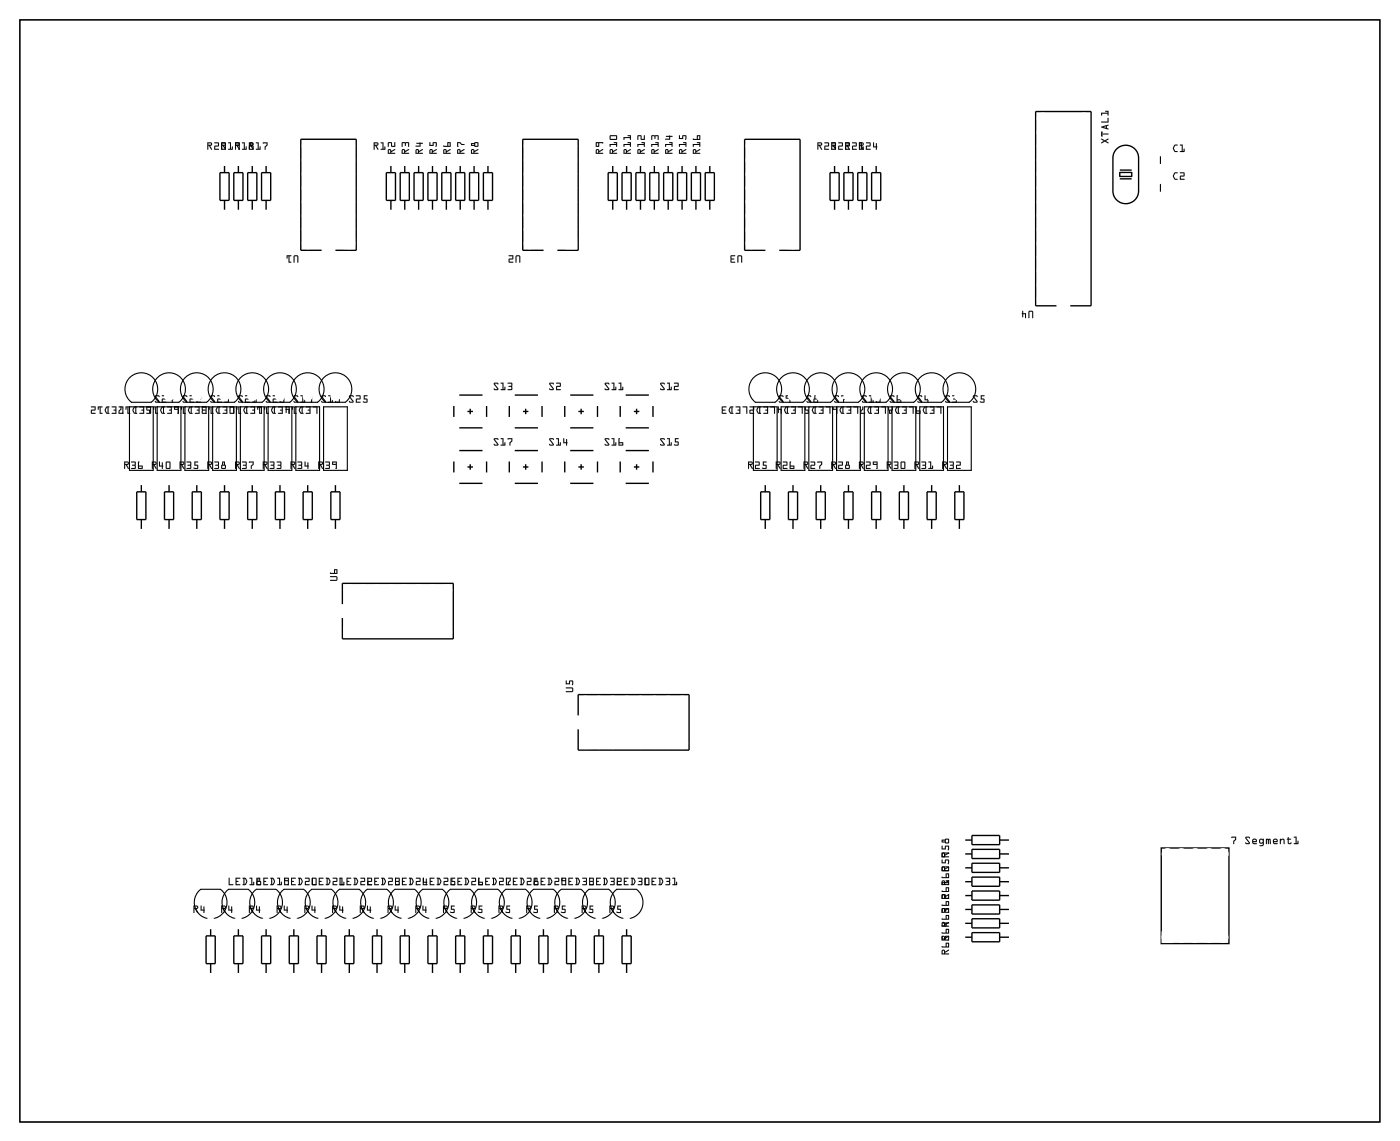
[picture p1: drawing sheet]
<svg xmlns="http://www.w3.org/2000/svg" width="256mm" height="209mm" viewBox="0 0 256 209" stroke-linecap="round" stroke-linejoin="round" font-family="sans-serif">
<g fill="none" stroke="#000" stroke-width=".2">
<path d="M3.6 3.6h249.2v201.8h-249.2zM212.6 28.7v1.2M212.6 33.7v1.3M23.7 74.5h4.4v11.6h-4.4zM24 68.9a3 3 0 0 1 4.2 .5 3 3 0 0 1-.5 4.2h-3.6a3 3 0 0 1-.1-4.7zM28.8 74.5h4.3v11.6h-4.3zM32.8 73.6h-3.6a3 3 0 0 1-.4-4.4 3 3 0 0 1 4.4 0 3 3 0 0 1-.4 4.4M33.9 74.5h4.3v11.6h-4.3zM34.1 68.9a3 3 0 0 1 4.3 .5 3 3 0 0 1-.6 4.2h-3.6a3 3 0 0 1-.1-4.7zM39 74.5h4.3v11.6h-4.3zM39.2 68.9a3 3 0 0 1 4.3 .5 3 3 0 0 1-.6 4.2h-3.6a3 3 0 0 1-.1-4.7zM44 74.5h4.4v11.6h-4.4z"/>
<path d="M44.3 68.9a3 3 0 0 1 4.3 .5 3 3 0 0 1-.6 4.2h-3.6a3 3 0 0 1-.1-4.7zM49.1 74.5h4.4v11.6h-4.4zM49.5 73.6a3 3 0 0 1-.4-4.4 3 3 0 0 1 4.4 0 3 3 0 0 1-.4 4.4h-3.6M54.2 74.5h4.3v11.6h-4.3zM54.6 73.6a3 3 0 0 1-.4-4.4 3 3 0 0 1 4.4 0 3 3 0 0 1-.4 4.4h-3.6M59.3 74.5h4.3v11.6h-4.3zM59.5 68.9a3 3 0 0 1 4.3 .5 3 3 0 0 1-.6 4.2h-3.6a3 3 0 0 1-.1-4.7zM138 74.5h4.4v11.6h-4.4zM138.3 68.9a3 3 0 0 1 4.2 .5 3 3 0 0 1-.5 4.2h-3.6a3 3 0 0 1-.1-4.7zM143.1 74.5h4.3v11.6h-4.3zM143.5 73.6a3 3 0 0 1-.4-4.4 3 3 0 0 1 4.4 0 3 3 0 0 1-.4 4.4h-3.6M148.2 74.5h4.3v11.6h-4.3z"/>
<path d="M148.5 73.6a3 3 0 0 1-.4-4.4 3 3 0 0 1 4.5 0 3 3 0 0 1-.5 4.4h-3.6M153.3 74.5h4.3v11.6h-4.3zM153.6 73.6a3 3 0 0 1-.4-4.4 3 3 0 0 1 4.5 0 3 3 0 0 1-.5 4.4h-3.6M158.3 74.5h4.4v11.6h-4.4zM158.6 68.9a3 3 0 0 1 4.3 .5 3 3 0 0 1-.6 4.2h-3.6a3 3 0 0 1-.1-4.7zM163.4 74.5h4.4v11.6h-4.4zM163.7 68.9a3 3 0 0 1 4.2 .5 3 3 0 0 1-.5 4.2h-3.6a3 3 0 0 1-.1-4.7zM168.5 74.5h4.3v11.6h-4.3zM168.8 68.9a3 3 0 0 1 4.2 .5 3 3 0 0 1-.5 4.2h-3.6a3 3 0 0 1-.1-4.7zM173.6 74.5h4.3v11.6h-4.3zM173.8 68.9a3 3 0 0 1 4.3 .5 3 3 0 0 1-.6 4.2h-3.6a3 3 0 0 1-.1-4.7zM36.4 163.1l.4-.3h3.6a3 3 0 0 1 .5 4.3 3 3 0 0 1-4.3 .3 3 3 0 0 1-.2-4.3z"/>
<path d="M41.5 163.1l.4-.3h3.6a3 3 0 0 1 .5 4.3 3 3 0 0 1-4.3 .3 3 3 0 0 1-.2-4.3zM46.5 163.1l.5-.3h3.6a3 3 0 0 1 .5 4.3 3 3 0 0 1-4.3 .3 3 3 0 0 1-.3-4.3zM51.6 163.1l.4-.3h3.6a3 3 0 0 1 .6 4.3 3 3 0 0 1-4.3 .3 3 3 0 0 1-.3-4.3zM56.7 163.1l.4-.3h3.6a3 3 0 0 1 .5 4.3 3 3 0 0 1-4.2 .3 3 3 0 0 1-.3-4.3zM61.8 163.1l.4-.3h3.6a3 3 0 0 1 .5 4.3 3 3 0 0 1-4.3 .3 3 3 0 0 1-.2-4.3zM70.9 162.8h-3.6a3 3 0 0 0-.5 4.4 3 3 0 0 0 4.5 0 3 3 0 0 0-.4-4.4M75.9 162.8h-3.5a3 3 0 0 0-.5 4.4 3 3 0 0 0 4.5 0 3 3 0 0 0-.4-4.4M77 163.1l.4-.3h3.6a3 3 0 0 1 .6 4.3 3 3 0 0 1-4.3 .3 3 3 0 0 1-.3-4.3zM82.1 163.1l.4-.3h3.6a3 3 0 0 1 .5 4.3 3 3 0 0 1-4.2 .3 3 3 0 0 1-.3-4.3zM87.2 163.1l.4-.3h3.6a3 3 0 0 1 .5 4.3 3 3 0 0 1-4.3 .3 3 3 0 0 1-.2-4.3zM92.3 163.1l.4-.3h3.6a3 3 0 0 1 .5 4.3 3 3 0 0 1-4.3 .3 3 3 0 0 1-.2-4.3zM97.3 163.1l.5-.3h3.6a3 3 0 0 1 .5 4.3 3 3 0 0 1-4.3 .3 3 3 0 0 1-.3-4.3z"/>
<path d="M102.4 163.1l.4-.3h3.6a3 3 0 0 1 .6 4.3 3 3 0 0 1-4.3 .3 3 3 0 0 1-.3-4.3zM107.5 163.1l.4-.3h3.6a3 3 0 0 1 .5 4.3 3 3 0 0 1-4.2 .3 3 3 0 0 1-.3-4.3zM112.6 163.1l.4-.3h3.6a3 3 0 0 1 .5 4.3 3 3 0 0 1-4.3 .3 3 3 0 0 1-.2-4.3z"/>
</g>
<g fill="#000">
<path d="M3.6 3.6h249.2v201.8h-249.2zM3.6 3.6v201.8h249.2v-201.8z"/>
<path d="M38 26h.6a.32 .32 0 0 1 .3 .4 .32 .32 0 0 1-.4 .3l.3 .7h-.1l-.4-.7h-.1v.6l-.2 .1zM38 26.1v1.3l.1-.1v-.6h.2l.4 .7h.1l-.3-.7a.31 .31 0 0 0 .3-.3 .31 .31 0 0 0-.2-.3zM38.2 26.2v.3l.5-.1-.1-.2zM38.1 26.2h.5l.1 .2-.6 .1zM39.3 26.1l.6-.1 .2 .2v.6h-.7v.4h.7v.2h-.9l.1-.7 .6-.1v-.4h-.6zM39.3 26.1v.1h.6v.5h-.6l-.1 .7h.9v-.1l-.7-.1v-.4h.7v-.6zM40.6 26.1l.6-.1 .2 .2v1l-.1 .2-.8-.1zM40.6 26.1l-.1 1.2 .8 .1 .1-.2v-1l-.2-.1zM40.7 26.2v1h.5v-1zM40.7 26.2h.5v1h-.5z"/>
<path d="M38 26.1h.6a.31 .31 0 0 1 .2 .3 .31 .31 0 0 1-.3 .3l.3 .7h-.1l-.4-.7h-.1v.6l-.2 .1zM38.2 26.2v.3l.5-.1-.1-.2zM39.3 26.1h.6l.2 .1v.6h-.7v.4h.7v.2h-.9l.1-.7 .6-.1v-.4h-.6zM40.6 26.1h.6l.2 .1v1l-.1 .2-.8-.1zM40.7 26.2v1h.5v-1z"/>
<path d="M40.5 26h.6a.32 .32 0 0 1 .3 .4 .32 .32 0 0 1-.4 .3l.4 .7h-.2l-.4-.7h-.1v.6l-.1 .1zM40.5 26.1l.1 1.3 .1-.1v-.6h.1l.4 .7h.2l-.4-.7a.31 .31 0 0 0 .4-.3 .31 .31 0 0 0-.3-.3zM40.7 26.2v.3l.5-.1v-.2zM40.7 26.2h.5v.2l-.5 .1zM41.8 26.1l.5-.1v1.2h.2v-.4h.1v.6h-.8v-.2h.3v-1h-.3zM41.8 26.1v.1h.3v1l-.3 .2h.8v-.6l-.1 .4h-.2v-1.1zM43.1 26.1h.8v1.3l-.2-.1 .1-.6-.7-.1zM43.1 26.1v.5l.7 .1-.1 .6 .2 .1v-1.3zM43.2 26.2v.3h.6v-.3zM43.2 26.2h.6v.3h-.6z"/>
<path d="M40.5 26.1h.6a.31 .31 0 0 1 .3 .3 .31 .31 0 0 1-.4 .3l.4 .7h-.1l-.5-.7h-.1v.6l-.1 .1zM40.7 26.2v.3l.5-.1v-.2zM41.8 26.1h.5v1.1h.2v-.4h.1v.6h-.8v-.2h.3v-1h-.3zM43.1 26.1h.8v1.3l-.2-.1 .1-.6-.7-.1zM43.2 26.2v.3h.6v-.3z"/>
<path d="M43 26h.7a.32 .32 0 0 1 .2 .4 .32 .32 0 0 1-.3 .3l.3 .7h-.1l-.4-.7h-.2v.6l-.1 .1zM43.1 26.1v1.3l.1-.1v-.6h.2l.4 .7h.1l-.4-.7a.31 .31 0 0 0 .4-.3 .31 .31 0 0 0-.2-.3zM43.2 26.2v.3l.5-.1v-.2zM43.2 26.2h.5l.1 .2-.6 .1zM44.3 26.1l.6-.1-.1 1.2h.2v-.4h.1v.6h-.8l.1-.2h.3v-1h-.3zM44.4 26.1v.1h.3v1l-.4 .2h.8v-.6l-.1 .4h-.2v-1.1zM45.8 26.1h.5v.5l.2 .2-.1 .6h-.6l-.2-.1zM45.8 26.1l-.2 1.2 .8 .1 .1-.6-.2-.1v-.6zM45.8 26.8v.4h.5v-.4zM45.8 26.8h.5v.4h-.5zM45.9 26.2v.4h.2v-.4zM45.9 26.2h.2v.5h-.2z"/>
<path d="M43.1 26.1h.6a.31 .31 0 0 1 .2 .3 .31 .31 0 0 1-.3 .3l.3 .7h-.1l-.4-.7h-.2v.6l-.1 .1zM43.2 26.2v.3l.5-.1v-.2zM44.4 26.1h.4v1.1h.2v-.4h.1v.6h-.8l.1-.2h.3v-1h-.3zM45.8 26.1h.5v.5l.2 .2-.1 .6-.8-.1zM45.8 26.8v.4h.5v-.4zM45.9 26.2v.4h.2v-.4z"/>
<path d="M45.6 26h.6a.32 .32 0 0 1 .3 .4 .32 .32 0 0 1-.4 .3l.4 .7h-.2l-.4-.7h-.1v.6l-.2 .1zM45.6 26.1l.1 1.3 .1-.1v-.6h.1l.4 .7h.2l-.4-.7a.31 .31 0 0 0 .4-.3 .31 .31 0 0 0-.3-.3zM45.8 26.2v.3l.5-.1-.1-.2zM45.8 26.2h.4l.1 .2-.5 .1zM46.9 26.1l.5-.1v1.2h.2v-.4h.1v.6h-.8v-.2h.3v-1h-.3zM46.9 26.1v.1h.3v1l-.3 .2h.8v-.6l-.1 .4h-.2v-1.1zM48.2 26.1l.8-.1v.6l-.3 .3-.1 .5h-.1v-.5l.3-.4v-.3l-.6 .1zM48.2 26.1v.2l.6-.1v.4l-.3 .3v.5h.1l.1-.5 .3-.3v-.5z"/>
<path d="M45.6 26.1h.6a.31 .31 0 0 1 .3 .3 .31 .31 0 0 1-.4 .3l.4 .7h-.2l-.4-.7h-.1v.6l-.1 .1zM45.8 26.2v.3l.5-.1-.1-.2zM46.9 26.1h.5v1.1h.2v-.4h.1v.6h-.8v-.2h.3v-1h-.3zM48.2 26.1h.8v.5l-.3 .3-.1 .5h-.1v-.5l.3-.4v-.3l-.6 .1z"/>
<path d="M68.4 26h.7a.32 .32 0 0 1 .2 .4 .32 .32 0 0 1-.3 .3l.3 .7h-.1l-.4-.7h-.2v.6l-.1 .1zM68.5 26.1v1.3l.1-.1v-.6h.2l.4 .7h.1l-.4-.7a.31 .31 0 0 0 .4-.3 .31 .31 0 0 0-.2-.3zM68.6 26.2v.3l.5-.1v-.2zM68.6 26.2h.5l.1 .2-.6 .1zM69.7 26.1l.6-.1-.1 1.2h.2v-.4h.1v.6h-.8l.1-.2h.3v-1h-.3zM69.8 26.1v.1h.3v1l-.4 .2h.8v-.6l-.1 .4h-.2v-1.1z"/>
<path d="M68.5 26.1h.6a.31 .31 0 0 1 .2 .3 .31 .31 0 0 1-.3 .3l.3 .7h-.1l-.4-.7h-.2v.6l-.1 .1zM68.6 26.2v.3l.5-.1v-.2zM69.8 26.1h.4v1.1h.2v-.4h.1v.6h-.8l.1-.2h.3v-1h-.3z"/>
<path d="M71.1 27.4a.32 .32 0 0 1 .4-.1 .32 .32 0 0 1 .2 .4l.6-.4 .1 .1-.7 .5v.1h.6l.1 .1-1.4 .1zM71.2 27.5v.5h.3v-.5zM71.1 26.1l.6-.1 .1 .7h.4v-.6l.1-.1 .1 .9-.7-.1-.1-.6h-.4v.6l-.1 .1z"/>
<path d="M71.1 27.4a.32 .32 0 0 1 .4-.1 .32 .32 0 0 1 .2 .4l.7-.4v.1l-.7 .5v.1h.6l.1 .1-1.4 .1zM71.1 27.4l-.1 .8 1.4-.1-.1-.1h-.6v-.1l.7-.5-.1-.1-.6 .4a.31 .31 0 0 0-.2-.4 .31 .31 0 0 0-.4 .1zM71.3 27.5l-.1 .5h.3v-.5zM71.2 27.5h.3v.5h-.3zM71.1 26.1l.6-.1 .1 .7h.4v-.6l.2-.1v.9l-.7-.1-.1-.6h-.4v.6l-.1 .1zM71.1 26.1v.8l.1-.1v-.6h.4l.1 .6 .7 .1-.1-.9-.1 .1v.6h-.4l-.1-.7z"/>
<path d="M73.7 27.4a.32 .32 0 0 1 .3-.1 .32 .32 0 0 1 .2 .4l.7-.4v.1l-.7 .5v.1h.7v.1l-1.3 .1zM73.8 27.5v.5h.2v-.5zM73.6 26.1l1.2-.1 .1 .8h-.1v-.6h-.4l-.1 .5-.2-.5h-.3v.6l-.2 .1z"/>
<path d="M73.7 27.4a.32 .32 0 0 1 .3-.1 .32 .32 0 0 1 .2 .4l.7-.4v.1l-.7 .5v.1h.7v.1l-1.3 .1zM73.7 27.4l-.1 .8 1.3-.1v-.1h-.7v-.1l.7-.5v-.1l-.7 .4a.31 .31 0 0 0-.2-.4 .31 .31 0 0 0-.3 .1zM73.8 27.5v.5h.2v-.5zM73.8 27.5h.2v.5h-.2zM73.6 26.1l1.2-.1 .2 .2-.1 .6h-.1v-.6h-.4l-.1 .5-.2-.5h-.3v.6l-.2 .1zM73.6 26.1v.8l.2-.1v-.6h.4l.1 .5 .1-.5h.4v.6h.1l-.1-.8z"/>
<path d="M76.2 27.4a.32 .32 0 0 1 .4-.1 .32 .32 0 0 1 .1 .4l.7-.4 .1 .1-.8 .5v.1h.7l.1 .1-1.4 .1zM76.3 27.5v.5h.3v-.5zM76.3 26.2l.7-.1 .5 .1-.5 .1v.5h-.8v-.1h.7v-.4h-.6z"/>
<path d="M76.2 27.4a.32 .32 0 0 1 .4-.1 .32 .32 0 0 1 .1 .4l.7-.4 .1 .1-.8 .5v.1h.7l.1 .1-1.4 .1zM76.2 27.4l-.1 .8 1.4-.1-.1-.1h-.7v-.1l.7-.5v-.1l-.7 .4a.31 .31 0 0 0-.1-.4 .31 .31 0 0 0-.4 .1zM76.3 27.5v.5h.3v-.5zM76.3 27.5h.3v.5h-.3zM76.3 26.2l.7-.2 .5 .2-.5 .1v.6h-.8v-.2h.7v-.4h-.6zM76.3 26.2v.1h.6v.4h-.7v.1h.8v-.5l.5-.1-.5-.1z"/>
<path d="M78.7 27.4a.32 .32 0 0 1 .4-.1 .32 .32 0 0 1 .2 .4l.7-.4v.1l-.7 .5v.1h.6l.1 .1-1.3 .1zM78.9 27.5l-.1 .5h.3v-.5zM78.7 26l.1 .1v.4h.5v-.4l.6-.1 .1 .6a.15 .15 0 0 1 0 .2 .15 .15 0 0 1-.2 0v-.6h-.4v.5h-.7z"/>
<path d="M78.7 27.4a.32 .32 0 0 1 .4-.1 .32 .32 0 0 1 .2 .4l.7-.4v.1l-.7 .5v.1h.6l.1 .1-1.3 .1zM78.7 27.4v.8l1.3-.1-.1-.1h-.6v-.1l.7-.5v-.1l-.7 .4a.31 .31 0 0 0-.2-.4 .31 .31 0 0 0-.4 .1zM78.9 27.5l-.1 .5h.3v-.5zM78.9 27.5h.2v.5h-.3zM78.7 26l.1 .1v.4h.5v-.4l.6-.1 .1 .2v.6h-.2v-.6h-.4v.5h-.7zM78.7 26v.7h.7v-.5h.5l-.1 .6a.14 .14 0 0 0 .2 0 .14 .14 0 0 0 0-.2l-.1-.6-.6 .1v.4h-.5v-.4z"/>
<path d="M81.3 27.4a.32 .32 0 0 1 .4-.1 .32 .32 0 0 1 .1 .4l.7-.4 .1 .1-.8 .5v.1h.7l.1 .1-1.4 .1zM81.4 27.5v.5h.2v-.5zM81.2 26.6l.7 .1 .1-.7 .6 .1-.1 .8h-1.2zM82.1 26.2v.5h.3v-.5z"/>
<path d="M81.3 27.4a.32 .32 0 0 1 .4-.1 .32 .32 0 0 1 .1 .4l.7-.4 .1 .1-.8 .5v.1h.7l.1 .1-1.4 .1zM81.3 27.4l-.1 .8 1.4-.1-.1-.1h-.7v-.1l.7-.5v-.1l-.7 .4a.31 .31 0 0 0-.1-.4 .31 .31 0 0 0-.4 .1zM81.4 27.5v.5h.2v-.5zM81.4 27.5h.2l.1 .5h-.3zM81.2 26.6l.7 .1 .1-.7 .6 .1-.1 .8h-1.2zM81.2 26.7l.1 .2h1.2l.1-.8-.6-.1v.7zM82.1 26.2v.5h.3v-.5zM82.1 26.2h.3v.5h-.3z"/>
<path d="M83.8 27.4a.32 .32 0 0 1 .4-.1 .32 .32 0 0 1 .2 .4l.6-.4 .1 .1-.7 .5v.1h.6l.1 .1-1.4 .1zM83.9 27.5v.5h.3v-.5zM83.7 26h.6l.3 .4h.4l.1 .1h-.6l-.3-.3h-.3l.1 .6-.2 .1z"/>
<path d="M83.8 27.4a.32 .32 0 0 1 .4-.1 .32 .32 0 0 1 .2 .4l.7-.4v.1l-.7 .5v.1h.6l.1 .1-1.4 .1zM83.8 27.4l-.1 .8 1.4-.1-.1-.1h-.6v-.1l.7-.5-.1-.1-.6 .4a.31 .31 0 0 0-.2-.4 .31 .31 0 0 0-.4 .1zM84 27.5l-.1 .5h.3v-.5zM83.9 27.5h.3v.5h-.3zM83.7 26h.6l.3 .4h.5v.1h-.6l-.3-.3h-.3l.1 .6-.2 .1zM83.7 26l.1 .9 .2-.1-.1-.6h.3l.3 .3h.6l-.5-.1-.3-.4z"/>
<path d="M86.4 27.4a.32 .32 0 0 1 .3-.1 .32 .32 0 0 1 .2 .4l.7-.4v.1l-.7 .5v.1h.7v.1l-1.3 .1zM86.5 27.5v.5h.2v-.5zM86.3 26.2l1.2-.2 .1 .8-.5 .1-.2-.2h-.6zM87.1 26.2v.5h.4v-.5zM86.5 26.4v.1h.4v-.1z"/>
<path d="M86.4 27.4a.32 .32 0 0 1 .3-.1 .32 .32 0 0 1 .2 .4l.7-.4v.1l-.7 .5v.1h.7v.1l-1.3 .1zM86.4 27.4l-.1 .8 1.3-.1v-.1h-.7v-.1l.7-.5v-.1l-.7 .4a.31 .31 0 0 0-.2-.4 .31 .31 0 0 0-.3 .1zM86.5 27.5v.5h.2v-.5zM86.5 27.5h.2v.5h-.2zM86.3 26.2l1.2-.2 .1 .8-.5 .1-.2-.2h-.6zM86.3 26.2v.5h.6l.2 .2 .5-.1-.1-.8zM87.1 26.2v.5h.4v-.5zM87 26.2h.5v.5h-.5zM86.5 26.4v.1h.4v-.1zM86.5 26.4h.4v.1h-.4z"/>
<path d="M109.2 27.4a.32 .32 0 0 1 .4-.1 .32 .32 0 0 1 .2 .4l.6-.4 .1 .1-.7 .5v.1h.6l.1 .1-1.4 .1zM109.3 27.5v.5h.3v-.5zM109.2 26h1.2l.1 .2h-.7l-.1 .7h-.5zM109.3 26.2v.5h.3v-.5z"/>
<path d="M109.2 27.4a.32 .32 0 0 1 .4-.1 .32 .32 0 0 1 .2 .4l.7-.4v.1l-.7 .5v.1h.6l.1 .1-1.4 .1zM109.2 27.4l-.1 .8 1.4-.1-.1-.1h-.6v-.1l.7-.5-.1-.1-.6 .4a.31 .31 0 0 0-.2-.4 .31 .31 0 0 0-.4 .1zM109.4 27.5l-.1 .5h.3v-.5zM109.3 27.5h.3v.5h-.3zM109.2 26h1.2l.1 .2-.1 .1-.6-.1-.1 .7h-.5zM109.2 26v.9h.5l.1-.7h.7l-.1-.2zM109.3 26.2v.5h.3v-.5zM109.3 26.2h.3v.5h-.3z"/>
<path d="M111.8 27.4a.32 .32 0 0 1 .3-.1 .32 .32 0 0 1 .2 .4l.7-.4v.1l-.7 .5v.1h.7v.1l-1.3 .1zM111.9 27.5v.5h.2v-.5zM111.7 26.4h1.2v-.2h-.4l-.1-.1 .6-.1v.8h-.1v-.3h-1v.3l-.2 .1zM111.7 24.8h1.2l.1 .7-.1 .1h-1.1l-.1-.2zM111.9 24.9v.5h1v-.5z"/>
<path d="M111.8 27.4a.32 .32 0 0 1 .3-.1 .32 .32 0 0 1 .2 .4l.7-.4v.1l-.7 .5v.1h.7v.1l-1.3 .1zM111.8 27.4l-.1 .8 1.3-.1v-.1h-.7v-.1l.7-.5v-.1l-.7 .4a.31 .31 0 0 0-.2-.4 .31 .31 0 0 0-.3 .1zM111.9 27.5v.5h.2v-.5zM111.9 27.5h.2v.5h-.2zM111.7 26.4h1.2v-.2h-.4l-.1-.1 .6-.1v.8h-.1v-.3h-1v.3l-.2 .1zM111.7 26.4v.5l.2-.4h1v.3h.1v-.8l-.6 .1 .5 .1v.2zM111.7 24.8l1.2-.1 .1 .8-.1 .1h-1.1l-.1-.2zM111.7 24.8v.6l.1 .2h1.1l.1-.1-.1-.7zM111.9 24.9v.5h1v-.5zM111.9 24.9h1v.5h-1z"/>
<path d="M114.3 27.4a.32 .32 0 0 1 .4-.1 .32 .32 0 0 1 .1 .4l.7-.4 .1 .1-.8 .5v.1h.7l.1 .1-1.4 .1zM114.4 27.5v.5h.3v-.5zM114.2 26.4h1.2v-.2h-.4v-.1l.5-.1 .1 .8h-.2v-.3h-1v.3l-.1 .1zM114.2 25.1h1.2v-.2h-.4v-.1h.5l.1 .8h-.2v-.3h-1v.3h-.1z"/>
<path d="M114.3 27.4a.32 .32 0 0 1 .4-.1 .32 .32 0 0 1 .1 .4l.7-.4 .1 .1-.8 .5v.1h.7l.1 .1-1.4 .1zM114.3 27.4l-.1 .8 1.4-.1-.1-.1h-.7v-.1l.7-.5v-.1l-.7 .4a.31 .31 0 0 0-.1-.4 .31 .31 0 0 0-.4 .1zM114.4 27.5v.5h.3v-.5zM114.4 27.5h.3v.5h-.3zM114.2 26.4h1.2v-.2h-.4v-.1l.5-.1 .1 .8h-.2v-.3h-1v.3l-.1 .1zM114.2 26.4l.1 .5 .1-.4h1v.3h.2l-.1-.8-.5 .1 .4 .1v.2zM114.2 25.1h1.2v-.2h-.4v-.1l.5-.1 .1 .9h-.2v-.3h-1v.3h-.1zM114.2 25.1l.1 .5 .1-.3h1v.3h.2l-.1-.8h-.5l.4 .1v.2z"/>
<path d="M116.8 27.4a.32 .32 0 0 1 .4-.1 .32 .32 0 0 1 .2 .4l.7-.4v.1l-.7 .5v.1h.6l.1 .1-1.3 .1zM117 27.5l-.1 .5h.3v-.5zM116.8 26.4h1.1v-.2h-.3l-.1-.1 .6-.1v.8h-.1l-.1-.3h-1v.3l-.1 .1zM116.8 24.8h.6l.1 .6h.4v-.6h.2v.8h-.7v-.7h-.5v.6l-.1 .1z"/>
<path d="M116.8 27.4a.32 .32 0 0 1 .4-.1 .32 .32 0 0 1 .2 .4l.7-.4v.1l-.7 .5v.1h.6l.1 .1-1.3 .1zM116.8 27.4v.8l1.3-.1-.1-.1h-.6v-.1l.7-.5v-.1l-.7 .4a.31 .31 0 0 0-.2-.4 .31 .31 0 0 0-.4 .1zM117 27.5l-.1 .5h.3v-.5zM117 27.5h.2v.5h-.3zM116.8 26.4h1.1v-.2h-.3l-.1-.1 .6-.1v.8h-.2v-.3h-1v.3l-.1 .1zM116.8 26.4v.5l.1-.4h1.1v.3h.1v-.8l-.6 .1 .5 .1v.2zM116.8 24.8l.6-.1 .1 .7h.4v-.6l.2-.1v.9h-.7v-.7h-.5v.6l-.1 .1zM116.8 24.8v.8l.1-.1v-.6h.5v.7h.7v-.8h-.1v.6h-.5l-.1-.6z"/>
<path d="M119.4 27.4a.32 .32 0 0 1 .4-.1 .32 .32 0 0 1 .1 .4l.7-.4 .1 .1-.8 .5v.1h.7l.1 .1-1.4 .1zM119.5 27.5v.5h.2v-.5zM119.3 26.4h1.2v-.2h-.4l-.1-.1 .6-.1 .1 .8h-.2v-.3h-1v.3l-.1 .1zM119.4 24.8h1.2l.1 .8h-.2v-.7h-.4l-.1 .5-.1-.5h-.4v.6l-.1 .1z"/>
<path d="M119.4 27.4a.32 .32 0 0 1 .4-.1 .32 .32 0 0 1 .1 .4l.7-.4 .1 .1-.8 .5v.1h.7l.1 .1-1.4 .1zM119.4 27.4l-.1 .8 1.4-.1-.1-.1h-.7v-.1l.7-.5v-.1l-.7 .4a.31 .31 0 0 0-.1-.4 .31 .31 0 0 0-.4 .1zM119.5 27.5v.5h.2v-.5zM119.5 27.5h.2l.1 .5h-.3zM119.3 26.4h1.2v-.2h-.4l-.1-.1 .6-.1 .1 .8h-.2v-.3h-1v.3l-.1 .1zM119.3 26.4l.1 .5 .1-.4h1v.3h.2l-.1-.8-.5 .1 .4 .1v.2zM119.3 24.8l1.3-.1 .1 .2v.7h-.2v-.7l-.4 .1-.1 .4-.1-.4-.4-.1v.6l-.1 .1zM119.4 24.8v.8l.1-.1v-.6h.4l.1 .5 .1-.5h.4v.7h.2l-.1-.8z"/>
<path d="M121.9 27.4a.32 .32 0 0 1 .4-.1 .32 .32 0 0 1 .2 .4l.6-.4 .1 .1-.7 .5v.1h.6l.1 .1-1.4 .1zM122 27.5v.5h.3v-.5zM121.8 26.4h1.2v-.2h-.4v-.1l.5-.1 .1 .8h-.2v-.3h-1v.3l-.1 .1zM122 24.9l.7-.1 .5 .2-.4 .1v.5h-.9v-.2h.7v-.3l-.6-.1z"/>
<path d="M121.9 27.4a.32 .32 0 0 1 .4-.1 .32 .32 0 0 1 .2 .4l.7-.4v.1l-.7 .5v.1h.6l.1 .1-1.4 .1zM121.9 27.4l-.1 .8 1.4-.1-.1-.1h-.6v-.1l.7-.5-.1-.1-.6 .4a.31 .31 0 0 0-.2-.4 .31 .31 0 0 0-.4 .1zM122.1 27.5l-.1 .5h.3v-.5zM122 27.5h.3v.5h-.3zM121.8 26.4h1.2v-.2h-.4v-.1l.6-.1v.8h-.2v-.3h-1v.3l-.1 .1zM121.8 26.4l.1 .5 .1-.4h1v.3h.2l-.1-.8-.5 .1 .4 .1v.2zM122 24.9l.7-.1 .5 .2-.4 .1v.5h-.9v-.2h.7v-.3h-.6zM122 24.9v.1h.6v.4h-.7v.2h.9v-.6h.4l-.5-.2z"/>
<path d="M124.5 27.4a.32 .32 0 0 1 .3-.1 .32 .32 0 0 1 .2 .4l.7-.4v.1l-.7 .5v.1h.7v.1l-1.3 .1zM124.6 27.5v.5h.2v-.5zM124.4 26.4h1.2v-.2h-.4l-.1-.1 .6-.1v.8h-.1v-.3h-1v.3l-.2 .1zM124.4 24.8h.2v.5h.4v-.5h.6l.1 .5a.15 .15 0 0 1 0 .2 .15 .15 0 0 1-.2 0l.1-.6h-.4v.5h-.8z"/>
<path d="M124.5 27.4a.32 .32 0 0 1 .3-.1 .32 .32 0 0 1 .2 .4l.7-.4v.1l-.7 .5v.1h.7v.1l-1.3 .1zM124.5 27.4l-.1 .8 1.3-.1v-.1h-.7v-.1l.7-.5v-.1l-.7 .4a.31 .31 0 0 0-.2-.4 .31 .31 0 0 0-.3 .1zM124.6 27.5v.5h.2v-.5zM124.6 27.5h.2v.5h-.2zM124.4 26.4h1.2v-.2h-.4l-.1-.1 .6-.1v.8h-.1v-.3h-1v.3l-.2 .1zM124.4 26.4v.5l.2-.4h1v.3h.1v-.8l-.6 .1 .5 .1v.2zM124.4 24.8h.2v.5h.4v-.5l.6-.1 .2 .2-.1 .7-.2-.1 .1-.6h-.4v.5h-.8zM124.4 24.8v.6h.8l-.1-.5h.5l-.1 .6a.14 .14 0 0 0 .2 0 .14 .14 0 0 0 0-.2l-.1-.5h-.6v.5h-.4l-.1-.5z"/>
<path d="M127 27.4a.32 .32 0 0 1 .4-.1 .32 .32 0 0 1 .1 .4l.7-.4 .1 .1-.8 .5v.1h.7l.1 .1-1.4 .1zM127.1 27.5v.5h.3v-.5zM126.9 26.4h1.2v-.2h-.4v-.1l.5-.1 .1 .8h-.2v-.3h-1v.3l-.1 .1zM126.9 25.4h.8v-.6h.6l-.1 .8h-1.2zM127.8 24.9v.5h.3v-.5z"/>
<path d="M127 27.4a.32 .32 0 0 1 .4-.1 .32 .32 0 0 1 .1 .4l.7-.4 .1 .1-.8 .5v.1h.7l.1 .1-1.4 .1zM127 27.4l-.1 .8 1.4-.1-.1-.1h-.7v-.1l.7-.5v-.1l-.7 .4a.31 .31 0 0 0-.1-.4 .31 .31 0 0 0-.4 .1zM127.1 27.5v.5h.3v-.5zM127.1 27.5h.3v.5h-.3zM126.9 26.4h1.2v-.2h-.4v-.1l.5-.1 .1 .8h-.2v-.3h-1v.3l-.1 .1zM126.9 26.4l.1 .5 .1-.4h1v.3h.2l-.1-.8-.5 .1 .4 .1v.2zM126.9 25.4h.8v-.6h.6l-.1 .8h-1.2zM127 25.4v.2h1.2l.1-.8h-.6v.6zM127.8 24.9v.5h.3v-.5zM127.8 24.9h.3v.5h-.3z"/>
<path d="M149.7 26h.6a.32 .32 0 0 1 .3 .4 .32 .32 0 0 1-.4 .3l.4 .7h-.1l-.5-.7h-.1v.6l-.1 .1zM149.7 26.1l.1 1.3 .1-.1v-.6h.1l.4 .7h.2l-.4-.7a.31 .31 0 0 0 .4-.3 .31 .31 0 0 0-.3-.3zM149.9 26.2v.3l.5-.1v-.2zM149.9 26.2h.5v.2l-.5 .1zM151 26.1l.7-.1 .2 .2-.1 .6h-.6v.4h.6v.2h-.8l.1-.7 .6-.1v-.4h-.6zM151 26.1l.1 .1h.6v.5h-.6l-.1 .7h.8v-.1l-.6-.1v-.4h.6l.1-.6zM152.3 26.1l.7-.1 .1 .2 .1 1-.2 .2h-.7l.1-.2h.6l-.1-.3-.5-.2 .5-.1 .1-.4h-.7zM152.3 26.1v.1h.7v.4l-.5 .1 .4 .1 .1 .4h-.6l-.1 .2h.7l.1-.2v-1z"/>
<path d="M149.7 26.1h.6a.31 .31 0 0 1 .3 .3 .31 .31 0 0 1-.4 .3l.4 .7h-.1l-.5-.7h-.1v.6l-.1 .1zM149.9 26.2v.3l.5-.1v-.2zM151 26.1h.7l.2 .1-.1 .6h-.6v.4h.6v.2h-.8l.1-.7 .6-.1v-.4h-.6zM152.3 26.1h.7l.1 .1v1l-.1 .2h-.7l.1-.2h.6l-.1-.4-.5-.1 .5-.1 .1-.4h-.7z"/>
<path d="M152.3 26h.6a.32 .32 0 0 1 .3 .4 .32 .32 0 0 1-.4 .3l.3 .7h-.1l-.4-.7h-.1v.6l-.2 .1zM152.3 26.1v1.3l.1-.1v-.6h.2l.4 .7h.1l-.3-.7a.31 .31 0 0 0 .3-.3 .31 .31 0 0 0-.2-.3zM152.5 26.2v.3l.5-.1-.1-.2zM152.4 26.2h.5l.1 .2-.6 .1zM153.6 26.1l.6-.1 .2 .2v.6h-.7v.4h.7v.2h-.9l.1-.7 .6-.1v-.4h-.6zM153.6 26.1v.1h.6v.5h-.6l-.1 .7h.9v-.1l-.7-.1v-.4h.7v-.6zM154.8 26.1l.7-.1 .2 .2-.1 .6h-.6v.4h.6v.2h-.8l.1-.7 .6-.1v-.4h-.6zM154.8 26.1l.1 .1h.6v.5h-.6l-.1 .7h.8v-.1l-.6-.1v-.4h.6l.1-.6z"/>
<path d="M152.3 26.1h.6a.31 .31 0 0 1 .2 .3 .31 .31 0 0 1-.3 .3l.3 .7h-.1l-.4-.7h-.1v.6l-.2 .1zM152.5 26.2v.3l.5-.1-.1-.2zM153.6 26.1h.6l.2 .1v.6h-.7v.4h.7v.2h-.9l.1-.7 .6-.1v-.4h-.6zM154.8 26.1h.7l.2 .1-.1 .6h-.6v.4h.6v.2h-.8l.1-.7 .6-.1v-.4h-.6z"/>
<path d="M154.8 26h.6a.32 .32 0 0 1 .3 .4 .32 .32 0 0 1-.4 .3l.4 .7h-.2l-.4-.7h-.1v.6l-.1 .1zM154.8 26.1l.1 1.3 .1-.1v-.6h.1l.4 .7h.2l-.4-.7a.31 .31 0 0 0 .4-.3 .31 .31 0 0 0-.3-.3zM155 26.2v.3l.5-.1v-.2zM155 26.2h.5v.2l-.5 .1zM156.1 26.1l.7-.1 .2 .2-.1 .6h-.6v.4h.6v.2h-.8v-.7l.7-.1v-.4h-.7zM156.1 26.1v.1h.7v.5h-.7v.7h.8v-.1l-.6-.1v-.4h.6v-.6zM157.4 26.1l.5-.1v1.2h.2l-.1-.4h.2v.6h-.8v-.2h.3v-1h-.3zM157.4 26.1v.1h.3v1l-.3 .2h.8v-.6l-.1 .4h-.2v-1.1z"/>
<path d="M154.8 26.1h.6a.31 .31 0 0 1 .3 .3 .31 .31 0 0 1-.4 .3l.4 .7h-.1l-.5-.7h-.1v.6l-.1 .1zM155 26.2v.3l.5-.1v-.2zM156.1 26.1h.7l.1 .1v.6h-.6v.4h.6v.2h-.8v-.7l.7-.1v-.4h-.7zM157.4 26.1h.5v1.1h.2v-.4h.1v.6h-.8v-.2h.3v-1h-.3z"/>
<path d="M157.3 26h.7a.32 .32 0 0 1 .2 .4 .32 .32 0 0 1-.3 .3l.3 .7h-.1l-.4-.7h-.2v.6l-.1 .1zM157.4 26.1v1.3l.1-.1v-.6h.2l.4 .7h.1l-.4-.7a.31 .31 0 0 0 .4-.3 .31 .31 0 0 0-.2-.3zM157.5 26.2v.3l.5-.1v-.2zM157.5 26.2h.5l.1 .2-.6 .1zM158.6 26.1l.7-.1 .2 .2v.6h-.7v.4h.6v.2h-.8l.1-.7 .6-.1v-.4h-.6zM158.7 26.1v.1h.6v.5h-.6l-.1 .7h.8v-.1l-.6-.1v-.4h.6l.1-.6zM160 26.1h.1v.7h.4v-.5h.1l.1 .6-.1 .5h-.1v-.4h-.6zM160 26.1l-.1 .9h.6l.1 .4 .1-.5-.1-.6h-.1v.5h-.4v-.7z"/>
<path d="M157.4 26.1h.6a.31 .31 0 0 1 .2 .3 .31 .31 0 0 1-.3 .3l.3 .7h-.1l-.4-.7h-.2v.6l-.1 .1zM157.5 26.2v.3l.5-.1v-.2zM158.7 26.1h.6l.2 .1-.1 .6h-.6v.4h.6v.2h-.8l.1-.7 .6-.1v-.4h-.6zM160 26.1h.1v.7h.4v-.5h.1l.1 .6-.1 .5h-.1v-.4h-.6z"/>
<path d="M201.7 25.4l.7 .3 .6-.3v.1l-.4 .3 .5 .4-.7-.3-.6 .3v-.1l.4-.3-.4-.3zM201.7 24.1l.3 .1-.1 .2h1.1l.1 .2h-1.2l.1 .3-.3 .1zM201.7 23.2l1.3-.4 .1 .2-.3 .1v.4l.3 .1-1.3-.3zM202.1 23.3l.5 .1v-.3zM201.7 22.3l1.2-.1v-.6h.2v.8h-1.3zM201.7 20.6h1.2v-.1h-.4v-.2h.5l.1 .8h-.2v-.3h-1v.3h-.1z"/>
<path d="M201.7 25.4l.7 .3 .6-.3v.1l-.4 .3 .5 .4h-.2l-.5-.3-.6 .3v-.1l.4-.3-.4-.3zM201.7 25.4l.1 .1 .4 .3-.4 .3v.1l.6-.3 .7 .3-.5-.4 .4-.3v-.1l-.6 .3zM201.7 24.1h.3l-.1 .3h1.1l.1 .2h-1.2l.1 .3-.3 .1zM201.7 24.1v.9l.3-.1-.1-.3h1.2l-.1-.1h-1.1l.1-.3zM201.7 23.2l1.3-.4 .1 .2-.3 .1v.4l.3 .1-1.3-.2zM201.8 23.2v.1l1.3 .3-.3-.1v-.4l.3-.1-.1-.2zM202.1 23.3l.5 .1v-.3zM202.1 23.3l.5-.2v.3zM201.7 22.3l1.2-.1v-.6h.2v.8h-1.3zM201.7 22.3l.1 .1h1.3v-.8h-.2v.7zM201.7 20.6h1.2v-.1h-.4v-.2h.5l.1 .8h-.2v-.3h-1v.3l-.1 .1zM201.7 20.6l.1 .5 .1-.3h1v.3h.2l-.1-.8h-.5l.4 .2v.1z"/>
<path d="M215.1 26.5h.6v.1l-.4 .1-.2 .4 .2 .5h.4v.2h-.5l-.3-.5v-.2zM215.1 26.6l-.2 .6a.59 .59 0 0 0 .8 .6v-.1l-.4-.1-.3-.5 .3-.5 .4-.1zM216.2 26.5h.5v1.1h.1v-.3l.2-.1v.6h-.9l.1-.2h.3v-1h-.3zM216.2 26.5v.1h.3v1.1l-.3 .1h.8v-.6l-.2 .5h-.1v-1.2z"/>
<path d="M215.1 31.6h.6v.1h-.4l-.2 .5 .2 .5h.4v.2h-.5l-.3-.5v-.3zM215.1 31.6l-.2 .7a.59 .59 0 0 0 .8 .6v-.2h-.4l-.3-.5 .3-.5 .4-.1zM216.2 31.6l.6-.1 .2 .1v.7h-.7v.4h.7v.2h-.9l.1-.7 .6-.1v-.4h-.6zM216.2 31.6v.1h.6v.4l-.6 .1-.1 .7h.9v-.2h-.7v-.4h.7v-.6z"/>
<path d="M215.1 26.6l.6-.1v.1l-.4 .1-.3 .4 .3 .5 .4 .1v.1a.62 .62 0 0 1-.8-.7zM216.2 26.5h.5v1.1h.1v-.3l.2-.1v.6h-.9l.1-.1 .3-.1v-1h-.3z"/>
<path d="M215.1 31.6h.6v.1h-.4l-.3 .5 .3 .5h.4v.2a.62 .62 0 0 1-.8-.7zM216.2 31.6l.6-.1 .2 .2v.6h-.7v.4h.7v.2h-.9l.1-.7 .6-.1v-.4h-.6z"/>
<path d="M53.9 46.8l.5-.1 .2 .2v1.2l-.1-.1-.1-1.1-.4 .1v1h-.2zM52.5 46.7l.9 .1-.1 .1h-.3v1h.3v.2h-.4v-1.2h-.2v.4h-.1z"/>
<path d="M53.9 46.8l.5-.1 .2 .2v1.2l-.1-.1-.1-1.1-.4 .1v1h-.2zM53.9 46.8l-.1 1.2h.1l.1-1.1h.4l.1 1.1 .1 .1v-1.2l-.2-.2zM52.5 46.7l.9 .1-.1 .1h-.3v1h.3v.2h-.5l.1-1.2h-.2v.4h-.1zM52.5 46.8l.1 .5 .1-.4h.2v1.2h.4v-.2h-.3v-1l.4-.1z"/>
<path d="M94.5 46.8l.5-.1 .3 .2v1.2l-.2-.1-.1-1.1-.4 .1v1h-.2zM93.2 46.7h.8v.7l-.7 .1v.4h.7v.2l-.8-.1v-.6l.7-.1v-.4h-.7z"/>
<path d="M94.5 46.8l.5-.1 .3 .2v1.2l-.2-.1-.1-1.1-.4 .1v1h-.2zM94.5 46.8v1.2h.1v-1l.4-.1 .1 1.1 .2 .1v-1.2l-.3-.2zM93.2 46.7h.8v.7l-.7 .1v.4h.7v.2h-.7l-.1-.1v-.6l.7-.1v-.4h-.7zM93.2 46.8v.1h.7v.4l-.7 .1v.6l.8 .1v-.2h-.7v-.4l.7-.1v-.7z"/>
<path d="M135.2 46.8l.5-.1 .2 .2v1.2l-.1-.1-.1-1.1-.4 .1v1h-.2zM133.9 46.8h.8l-.1 .1h-.6v.4l.5 .1-.5 .1v.4h.6v.2l-.8-.1z"/>
<path d="M135.2 46.8l.5-.1 .2 .2v1.2l-.1-.1-.1-1.1-.4 .1v1h-.2zM135.2 46.8l-.1 1.2h.2v-1l.4-.1 .1 1.1 .1 .1v-1.2l-.2-.2zM133.9 46.8h.8l-.1 .1h-.6v.4l.5 .1-.5 .1v.4h.6v.2h-.6l-.2-.1zM133.9 46.8l-.1 1.2 .8 .1v-.2h-.6v-.4l.5-.1-.5-.1v-.4h.6l.1-.1z"/>
<path d="M188.5 57l.5-.1 .2 .1v1.2h-.1l-.1-1.1h-.4v1.1h-.2zM187.3 56.9h.1v.4h.6l-.1 .9h-.1v-.7h-.4v.5h-.1l-.1-.6z"/>
<path d="M188.5 57l.5-.1 .3 .1-.1 1.2h-.1l-.1-1.1h-.4v1.1h-.2zM188.5 57l-.1 1.2h.2v-1.1l.4-.1 .1 1.2h.1v-1.2l-.2-.1zM187.3 56.9h.1v.4h.6l-.1 .9h-.1v-.7h-.4v.5h-.1l-.1-.6zM187.3 56.9l-.1 .5 .1 .6h.1v-.5h.4v.7h.1l.1-.9h-.6v-.4z"/>
<path d="M21.7 74.4h.9l-.1 1.3h-.1v-1.1h-.6zM20.5 74.4h.8v1.3h-.8v-.1h.6v-.4l-.3-.1 .3-.1v-.4h-.6zM19.4 74.5h.7l-.2 .1v1l.1 .1h-.5a.8 .8 0 0 1-.1-1.2zM19.6 74.6l-.2 .5 .3 .5v-1zM17.9 74.4h.9l-.1 .2h-.3v1h.3v.1h-.4v-1.1h-.2v.4h-.1zM16.7 74.4h.8v.7l-.7 .1v.4h.7v.1l-.8-.1v-.6h.6v-.4h-.6z"/>
<path d="M21.7 74.4h.9l-.1 1.4-.1-.1v-1.1h-.6zM21.8 74.4v.1l.6 .1v1.1h.1l.1-1.3zM20.5 74.4h.8v1.4l-.8-.1v-.1h.6v-.4l-.3-.1 .3-.1v-.4h-.6zM20.5 74.4v.1l.7 .1v.4l-.4 .1h.4v.5h-.7v.1h.8v-1.3zM19.4 74.5l.7-.1-.2 .2v1h.1v.2l-.5-.1-.3-.4v-.3zM19.4 74.5l-.2 .4v.3l.3 .5h.5v-.1h-.1v-1l.1-.2zM19.6 74.6l-.2 .5 .3 .5v-1zM19.6 74.6h.1v1l-.3-.5zM17.9 74.4h.9l-.1 .2h-.3v1h.3v.2h-.4v-1.2h-.2v.4h-.1zM17.9 74.4l.1 .6 .1-.4h.2v1.1h.4v-.1h-.3v-1l.4-.2zM16.7 74.4h.8v.7l-.7 .1v.4h.7v.2h-.7l-.2-.2 .1-.6h.6v-.4h-.6zM16.7 74.4v.1l.6 .1v.4h-.6v.6l.8 .1v-.1h-.7v-.5h.7v-.7z"/>
<path d="M26.8 74.4h.9l-.1 1.3h-.1v-1.1h-.6zM25.6 74.4h.8v1.3h-.9l.1-.1h.6v-.4l-.3-.1 .3-.1v-.4h-.6zM24.5 74.5h.6l-.1 .1v1l.1 .1h-.5a.8 .8 0 0 1-.1-1.2zM24.7 74.6l-.3 .5 .4 .5v-1zM23 74.4h.9l-.1 .2h-.3v1h.3v.1h-.5v-1.1h-.1v.4h-.2zM22.1 74.4h.1v.5l-.3 .4v.3l.6-.1v.2h-.8v-.5l.4-.3z"/>
<path d="M26.8 74.4h.9l-.1 1.4-.1-.1v-1.1h-.6zM26.8 74.4l.1 .1 .6 .1v1.1h.1l.1-1.3zM25.6 74.4h.8v1.4l-.9-.1 .1-.1h.6v-.4l-.3-.1 .3-.1v-.4h-.6zM25.6 74.4v.1l.6 .1v.4l-.3 .1h.3v.5h-.6l-.1 .1h.9v-1.3zM24.5 74.5l.6-.1-.1 .2v1h.1v.2l-.5-.1-.3-.4v-.3zM24.5 74.5l-.2 .4v.3l.3 .5h.5v-.1h-.1v-1l.1-.2zM24.7 74.6l-.3 .5 .4 .5v-1zM24.7 74.6h.1v1l-.4-.5zM23 74.4h.9l-.1 .2h-.3v1h.3v.2h-.5v-1.2h-.1v.4h-.2zM23 74.4l.1 .6 .1-.4h.1v1.1h.5v-.1h-.3v-1l.3-.2zM22.1 74.4h.1l.1 .5-.4 .4v.3l.6-.1v.3h-.8v-.6l.4-.3zM22.1 74.4v.5l-.4 .3v.5h.8v-.2l-.6 .1v-.3l.3-.4v-.5z"/>
<path d="M28.4 72.4l.6-.1 .2 .2-.1 .2-.1-.2-.5 .1 .7 .8-.1 .3h-.5l-.2-.1 .1-.2 .1 .1h.5l-.7-.8zM28.4 72.4v.3l.7 .8h-.5l-.1-.1-.1 .2 .2 .1h.5l.1-.2-.7-1h.5l.1 .2 .1-.2-.2-.1zM29.7 72.4l.6-.1 .2 .2v.6h-.7v.4h.7v.2h-.9l.1-.7 .6-.1v-.4h-.6zM29.7 72.4v.1h.6v.5h-.6l-.1 .7h.8v-.2h-.6v-.4h.6l.1-.6zM31 72.4h.1v.7h.4v-.6h.1l.1 .7-.1 .5h-.1v-.4h-.6zM31 72.4l-.1 .9h.6l.1 .4 .1-.5-.1-.6h-.1v.5h-.4v-.7z"/>
<path d="M28.4 72.4l.6-.1 .2 .2-.1 .2-.1-.2h-.5l.7 .9-.1 .3h-.5l-.2-.1 .1-.2 .1 .1h.5l-.7-.8zM29.7 72.4l.6-.1 .2 .2v.6h-.7v.4h.6v.2h-.8l.1-.7 .6-.1v-.4h-.6zM31 72.4h.1v.7h.4v-.5h.1l.1 .6-.1 .5h-.1v-.4h-.6z"/>
<path d="M31.9 74.4h.9l-.1 1.3h-.1v-1.1h-.7zM30.6 74.4h.9v1.3h-.9l.1-.1h.6v-.4l-.3-.1 .3-.1v-.4h-.6zM29.6 74.5h.6l-.2 .1v1l.2 .1h-.5a.8 .8 0 0 1-.1-1.2zM29.8 74.6l-.3 .5 .4 .5v-1zM28.1 74.4h.8v.2h-.3v1h.3v.1h-.5v-1.1h-.2v.4h-.1zM26.9 74.4h.5a.15 .15 0 0 1 .2 0 .15 .15 0 0 1 0 .2h-.6v.4h.5v.7h-.6v-.1h.4v-.4l-.5-.2z"/>
<path d="M31.9 74.4h.9l-.1 1.4-.1-.1v-1.1h-.7zM31.9 74.4v.1l.7 .1v1.1h.1l.1-1.3zM30.6 74.4h.9v1.4l-.9-.1 .1-.1h.6v-.4l-.3-.1 .3-.1v-.4h-.6zM30.6 74.4l.1 .1 .6 .1v.4l-.3 .1h.3v.5h-.6l-.1 .1h.9v-1.3zM29.6 74.5l.6-.1-.2 .2v1h.2v.2l-.5-.1-.3-.4-.1-.3zM29.6 74.5l-.2 .4v.3l.3 .5h.5v-.1h-.2v-1l.2-.2zM29.8 74.6l-.3 .5 .4 .5v-1zM29.7 74.6h.2v1l-.4-.5zM28.1 74.4h.8v.2h-.3v1h.3v.2h-.5v-1.2h-.2l.1 .4h-.2zM28.1 74.4v.6l.1-.4h.2v1.1h.5v-.1h-.3v-1l.3-.2zM26.9 74.4h.5l.3 .1-.1 .1h-.6v.4h.5v.8l-.7-.1 .1-.1h.4v-.4l-.5-.2zM26.9 74.4l-.1 .6 .5 .1v.5h-.4v.1h.6v-.7h-.5v-.4h.6a.14 .14 0 0 0 0-.2 .14 .14 0 0 0-.2 0z"/>
<path d="M33.5 72.4l.6-.1 .2 .2-.1 .2-.1-.2-.5 .1 .7 .8-.1 .3h-.5l-.2-.1v-.2l.2 .1h.4l-.6-.8zM33.5 72.4v.3l.6 .8h-.4l-.2-.1v.2l.2 .1h.5l.1-.2-.7-1h.5l.1 .2 .1-.2-.2-.1zM34.7 72.4l.7-.1 .2 .2-.1 .6h-.6v.4h.6v.2h-.8l.1-.7 .6-.1v-.4h-.6zM34.7 72.4l.1 .1h.6v.5h-.6l-.1 .7h.8v-.2h-.6v-.4h.6l.1-.6zM36 72.4l.7-.1 .1 .2v.6h-.6v.4h.6v.2h-.8v-.7l.7-.1v-.4h-.7zM36 72.4v.1h.7v.5h-.7v.7h.8v-.2h-.6v-.4h.6v-.6z"/>
<path d="M33.5 72.4l.6-.1 .2 .2-.1 .2-.1-.2h-.5l.7 .9-.1 .3h-.5l-.2-.1v-.2l.2 .1h.4l-.6-.8zM34.7 72.4l.7-.1 .2 .2-.1 .6h-.6v.4h.6v.2h-.8l.1-.7 .6-.1v-.4h-.6zM36 72.4l.7-.1 .1 .2v.6h-.6v.4h.6v.2h-.8v-.7l.7-.1v-.4h-.7z"/>
<path d="M37 74.4h.8v1.3h-.1v-1.1h-.7zM35.7 74.4h.9v1.3h-.9l.1-.1h.6v-.4l-.4-.1 .4-.1v-.4h-.7zM34.7 74.5h.6l-.2 .1v1l.2 .1h-.6a.8 .8 0 0 1-.1-1.2zM34.8 74.6l-.2 .5 .3 .5v-1zM33.2 74.4h.8v.2h-.3v1h.3v.1h-.5v-1.1h-.2v.4h-.1zM31.9 74.4h.8v1.3h-.2l.1-.7h-.7zM32.1 74.6v.2h.5v-.2z"/>
<path d="M37 74.4h.8v1.4l-.2-.1 .1-1.1h-.7zM37 74.4v.1l.7 .1v1.1h.1v-1.3zM35.7 74.4h.9v1.4l-.9-.1 .1-.1h.6v-.4l-.4-.1 .4-.1v-.4h-.7zM35.7 74.4l.1 .1 .6 .1v.4l-.4 .1h.4v.5h-.6l-.1 .1h.9v-1.3zM34.7 74.5l.6-.1-.2 .2v1h.2l-.1 .2-.5-.1-.2-.4-.1-.3zM34.7 74.5l-.2 .4v.3l.2 .5h.5l.1-.1h-.2v-1l.2-.2zM34.8 74.6l-.2 .5 .3 .5v-1zM34.8 74.6h.2v1l-.4-.5zM33.2 74.4h.8v.2h-.3v1h.3v.2h-.5v-1.2h-.2v.4h-.1zM33.2 74.4v.6l.1-.4h.2v1.1h.5v-.1h-.3v-1l.3-.2zM31.9 74.4h.9l-.1 1.4-.2-.1 .1-.7h-.7zM31.9 74.4v.5l.7 .1-.1 .7h.2v-1.3zM32.1 74.6v.2h.5v-.2zM32.1 74.6h.5v.2h-.5z"/>
<path d="M38.6 72.4l.6-.1 .2 .2-.1 .2-.1-.2-.5 .1 .7 .8-.1 .3h-.5l-.3-.1 .1-.2 .1 .1h.5l-.6-.8zM38.6 72.4v.3l.6 .8h-.4l-.2-.1-.1 .2 .3 .1h.5l.1-.2-.7-1h.5l.1 .2 .1-.2-.2-.1zM39.8 72.4l.7-.1 .2 .2-.1 .6h-.6v.4h.6v.2h-.8v-.7l.7-.1v-.4h-.7zM39.8 72.4l.1 .1h.6v.5h-.6l-.1 .7h.8v-.2h-.6v-.4h.6v-.6zM41.1 72.4l.7-.1 .1 .2v1l-.1 .2h-.7l.1-.2h.6l-.1-.3-.5-.2 .5-.1 .1-.4h-.7zM41.1 72.4v.1h.7l-.1 .4-.5 .1 .5 .1 .1 .4h-.6l-.1 .2h.7l.1-.2v-1z"/>
<path d="M38.6 72.4l.6-.1 .2 .2-.1 .2-.1-.2h-.5l.7 .9-.1 .3h-.5l-.3-.1 .1-.2 .1 .1h.5l-.6-.8zM39.8 72.4l.7-.1 .2 .2-.1 .6h-.6v.4h.6v.2h-.8v-.7l.7-.1v-.4h-.7zM41.1 72.4l.7-.1 .1 .2v1l-.1 .2h-.7l.1-.2h.6l-.1-.4-.5-.1 .5-.1 .1-.4h-.7z"/>
<path d="M42.1 74.4h.8v1.3h-.2v-1.1h-.6zM40.8 74.4h.8v1.3h-.8l.1-.1h.6v-.4l-.4-.1 .4-.1v-.4h-.7zM39.8 74.5h.6l-.2 .1v1l.2 .1h-.6a.8 .8 0 0 1-.1-1.2zM39.9 74.6l-.2 .5 .3 .5v-1zM38.3 74.4h.8l-.1 .2h-.2v1h.2v.1h-.4v-1.1h-.2v.4h-.1zM37 74.4h.8l-.1 .2h-.6l.1 .4 .5 .1-.5 .1-.1 .4h.7v.1l-.8-.1z"/>
<path d="M42.1 74.4h.8v1.4l-.2-.1v-1.1h-.6zM42.1 74.4v.1l.6 .1v1.1h.2v-1.3zM40.8 74.4h.9v1.4l-.9-.1 .1-.1h.6v-.4l-.4-.1 .4-.1v-.4h-.7zM40.8 74.4v.1l.7 .1v.4l-.4 .1h.4v.5h-.6l-.1 .1h.8v-1.3zM39.8 74.5l.6-.1-.2 .2v1h.2l-.1 .2-.5-.1-.3-.4v-.3zM39.8 74.5l-.3 .4v.3l.3 .5h.5v-.1h-.1v-1l.2-.2zM39.9 74.6l-.2 .5 .3 .5v-1zM39.9 74.6h.1v1l-.3-.5zM38.3 74.4h.8v.2h-.3v1h.3v.2h-.5v-1.2h-.2v.4h-.1zM38.3 74.4v.6l.1-.4h.2v1.1h.4v-.1h-.3v-1l.4-.2zM37 74.4h.8l-.1 .2h-.6l.1 .3 .5 .2-.5 .1-.1 .4h.7v.2h-.7l-.1-.2zM37 74.4v1.2l.8 .1v-.1h-.7l.1-.4 .5-.1-.5-.1-.1-.4h.6l.1-.2z"/>
<path d="M43.7 72.4l.5-.1 .3 .2-.1 .2-.1-.2-.5 .1 .7 .8-.1 .3h-.6l-.2-.1 .1-.2 .1 .1h.5l-.7-.8zM43.7 72.4l-.1 .3 .7 .8h-.5l-.1-.1-.1 .2 .2 .1h.5l.2-.2-.7-1h.4l.2 .2v-.2l-.2-.1zM44.9 72.4l.7-.1 .1 .2v.6h-.6v.4h.6v.2h-.8v-.7l.7-.1v-.4h-.7zM44.9 72.4v.1h.7v.5h-.7v.7h.8v-.2h-.7v-.4h.7v-.6zM46.2 72.4l.5-.1v1.2h.1v-.4h.2v.6h-.9l.1-.2h.3v-1h-.3zM46.2 72.4v.1h.3v1l-.3 .2h.8v-.6l-.2 .4h-.1v-1.2z"/>
<path d="M43.7 72.4l.5-.1 .3 .2-.1 .2-.1-.2h-.5l.7 .9-.1 .3h-.6l-.2-.1 .1-.2 .1 .1h.5l-.7-.8zM44.9 72.4l.7-.1 .1 .2v.6h-.6v.4h.6v.2h-.8v-.7l.7-.1v-.4h-.7zM46.2 72.4l.5-.1v1.2h.1v-.4h.2v.6h-.8v-.2h.3v-1h-.3z"/>
<path d="M47.1 74.4h.9l-.1 1.3h-.1v-1.1h-.6zM45.9 74.4h.8v1.3h-.8v-.1h.6v-.4l-.3-.1 .3-.1v-.4h-.6zM44.8 74.5h.7l-.2 .1v1l.1 .1h-.5a.8 .8 0 0 1-.1-1.2zM45 74.6l-.2 .5 .3 .5v-1zM43.3 74.4h.9l-.1 .2h-.3v1h.3v.1h-.4v-1.1h-.2v.4h-.1zM42.1 74.4h.6l.2 .1v1.1l-.1 .1-.7-.1zM42.2 74.6v1h.5v-1z"/>
<path d="M47.1 74.4h.9l-.1 1.4-.1-.1v-1.1h-.6zM47.2 74.4v.1l.6 .1v1.1h.1l.1-1.3zM45.9 74.4h.8v1.4l-.8-.1v-.1h.6v-.4l-.3-.1 .3-.1v-.4h-.6zM45.9 74.4v.1l.7 .1v.4l-.4 .1h.4v.5h-.7v.1h.8v-1.3zM44.8 74.5l.7-.1-.2 .2v1h.1v.2l-.5-.1-.3-.4v-.3zM44.8 74.5l-.2 .4v.3l.3 .5h.5v-.1h-.1v-1l.1-.2zM45 74.6l-.2 .5 .3 .5v-1zM45 74.6h.1v1l-.3-.5zM43.3 74.4h.9l-.1 .2h-.3v1h.3v.2h-.4v-1.2h-.2v.4h-.1zM43.3 74.4l.1 .6 .1-.4h.2v1.1h.4v-.1h-.3v-1l.4-.2zM42.1 74.4h.6l.2 .1v1.1l-.1 .1-.8-.1zM42.1 74.4v1.2l.7 .1 .1-.1v-1.1l-.2-.1zM42.2 74.6v1h.5v-1zM42.2 74.6h.5v1h-.5z"/>
<path d="M48.7 72.4l.6-.1 .2 .2v.2l-.2-.2-.4 .1 .7 .8-.2 .3h-.5l-.2-.1 .1-.2 .1 .1h.5l-.7-.8zM48.7 72.4v.3l.7 .8h-.5l-.1-.1-.1 .2 .2 .1h.5l.1-.2-.6-1h.4l.2 .2v-.2l-.2-.1zM50 72.4l.6-.1 .2 .2v.6h-.7v.4h.7v.2h-.9l.1-.7 .6-.1v-.4h-.6zM50 72.4v.1h.7v.5h-.7v.7h.8v-.2h-.7v-.4h.7v-.6zM51.3 72.4l.6-.1 .2 .2v1l-.1 .2-.8-.1zM51.3 72.4l-.1 1.2 .8 .1 .1-.2v-1l-.2-.1zM51.4 72.5v1h.5v-1zM51.4 72.5h.5v1h-.5z"/>
<path d="M48.7 72.4l.6-.1 .2 .2v.2l-.2-.2h-.4l.6 .9-.1 .3h-.5l-.2-.1 .1-.2 .1 .1h.5l-.7-.8zM50 72.4l.6-.1 .2 .2v.6h-.7v.4h.7v.2h-.8v-.7l.6-.1v-.4h-.6zM51.3 72.4l.6-.1 .2 .2v1l-.1 .2-.8-.1zM51.4 72.5v1h.5v-1z"/>
<path d="M52.2 74.4h.9l-.1 1.3h-.1v-1.1h-.6zM51 74.4h.8v1.3h-.9l.1-.1h.6v-.4l-.3-.1 .3-.1v-.4h-.6zM49.9 74.5h.6l-.1 .1v1l.1 .1h-.5a.8 .8 0 0 1-.1-1.2zM50.1 74.6l-.3 .5 .4 .5v-1zM48.4 74.4h.9l-.1 .2h-.3v1h.3v.1h-.5v-1.1h-.1v.4h-.2zM47.1 74.4h.9l-.1 .2h-.3v1h.3v.1h-.4v-1.1h-.2v.4h-.1z"/>
<path d="M52.2 74.4h.9l-.1 1.4-.1-.1v-1.1h-.6zM52.2 74.4l.1 .1 .6 .1v1.1h.1l.1-1.3zM51 74.4h.8v1.4l-.9-.1 .1-.1h.6v-.4l-.3-.1 .3-.1v-.4h-.6zM51 74.4v.1l.6 .1v.4l-.3 .1h.3v.5h-.6l-.1 .1h.9v-1.3zM49.9 74.5l.6-.1-.1 .2v1h.1v.2l-.5-.1-.3-.4v-.3zM49.9 74.5l-.2 .4v.3l.3 .5h.5v-.1h-.1v-1l.1-.2zM50.1 74.6l-.3 .5 .4 .5v-1zM50.1 74.6h.1v1l-.4-.5zM48.4 74.4h.9l-.1 .2h-.3v1h.3v.2h-.5v-1.2h-.1v.4h-.2zM48.4 74.4l.1 .6 .1-.4h.1v1.1h.5v-.1h-.3v-1l.3-.2zM47.1 74.4h.9l-.1 .2h-.3v1h.3v.2h-.4v-1.2h-.2v.4h-.1zM47.2 74.4v.6l.1-.4h.2v1.1h.4v-.1h-.3v-1l.4-.2z"/>
<path d="M53.8 72.4l.6-.1 .2 .2-.1 .2-.1-.2-.5 .1 .7 .8-.1 .3h-.5l-.2-.1 .1-.2 .1 .1h.5l-.7-.8zM53.8 72.4v.3l.7 .8h-.5l-.1-.1-.1 .2 .2 .1h.5l.1-.2-.7-1h.5l.1 .2 .1-.2-.2-.1zM55.1 72.4l.5-.1v1.2h.1v-.4h.2v.6h-.9l.1-.2h.3v-1h-.3zM55.1 72.4v.1h.3v1l-.4 .2h.8v-.6l-.1 .4h-.2l.1-1.2zM56.3 72.4h.9l-.1 1.3-.2-.1 .1-.6-.7-.1zM56.3 72.4v.5l.7 .1-.1 .6 .2 .1 .1-1.3zM56.5 72.5v.3h.5v-.3zM56.5 72.5h.5v.3h-.5z"/>
<path d="M53.8 72.4l.6-.1 .2 .2-.1 .2-.1-.2h-.5l.7 .9-.1 .3h-.5l-.2-.1 .1-.2 .1 .1h.5l-.7-.8zM55.1 72.4l.5-.1v1.2h.1v-.4h.1v.6h-.8l.1-.2h.3v-1h-.3zM56.3 72.4h.9l-.1 1.3-.2-.1 .1-.6-.7-.1zM56.5 72.5v.3h.5v-.3z"/>
<path d="M57.3 74.4h.9l-.1 1.3h-.1v-1.1h-.7zM56 74.4h.9v1.3h-.9l.1-.1h.6v-.4l-.3-.1 .3-.1v-.4h-.6zM55 74.5h.6l-.2 .1v1l.2 .1h-.5a.8 .8 0 0 1-.1-1.2zM55.2 74.6l-.3 .5 .4 .5v-1zM53.5 74.4h.8v.2h-.3v1h.3v.1h-.5v-1.1h-.2v.4h-.1zM52.4 74.4h.1v.4h.5v.9h-.1v-.7h-.4v.5h-.2l-.1-.6z"/>
<path d="M57.3 74.4h.9l-.1 1.4-.1-.1v-1.1h-.7zM57.3 74.4v.1l.7 .1v1.1h.1l.1-1.3zM56 74.4h.9v1.4l-.9-.1 .1-.1h.6v-.4l-.3-.1 .3-.1v-.4h-.6zM56 74.4l.1 .1 .6 .1v.4l-.3 .1h.3v.5h-.6l-.1 .1h.9v-1.3zM55 74.5l.6-.1-.2 .2v1h.2v.2l-.5-.1-.3-.4-.1-.3zM55 74.5l-.2 .4v.3l.3 .5h.5v-.1h-.2v-1l.2-.2zM55.2 74.6l-.3 .5 .4 .5v-1zM55.1 74.6h.2v1l-.4-.5zM53.5 74.4h.8v.2h-.3v1h.3v.2h-.5v-1.2h-.2l.1 .4h-.2zM53.5 74.4v.6l.1-.4h.2v1.1h.5v-.1h-.3v-1l.3-.2zM52.4 74.4h.1v.4h.5v1l-.2-.1 .1-.7h-.4v.6h-.2l-.1-.7zM52.4 74.4l-.1 .5v.6h.2v-.5h.4v.7h.1v-.9h-.5v-.4z"/>
<path d="M58.9 72.4l.6-.1 .2 .2-.1 .2-.1-.2-.5 .1 .7 .8-.1 .3h-.5l-.2-.1v-.2l.2 .1h.4l-.6-.8zM58.9 72.4v.3l.6 .8h-.4l-.2-.1v.2l.2 .1h.5l.1-.2-.7-1h.5l.1 .2 .1-.2-.2-.1zM60.1 72.4l.5-.1v1.2h.2v-.4h.1v.6h-.8l.1-.2h.3v-1h-.3zM60.1 72.4l.1 .1h.3v1l-.4 .2h.8v-.6l-.1 .4h-.2v-1.2zM61.6 72.4h.5v.5l.2 .2-.2 .6h-.5l-.2-.1zM61.6 72.4l-.2 1.2 .7 .1 .1-.6-.1-.1v-.6zM61.6 73.1v.4h.5v-.4zM61.5 73.1h.6v.4h-.6zM61.7 72.5v.4h.2v-.4zM61.7 72.5h.2v.5h-.2z"/>
<path d="M58.9 72.4l.6-.1 .2 .2-.1 .2-.1-.2h-.5l.7 .9-.1 .3h-.5l-.2-.1v-.2l.2 .1h.4l-.6-.8zM60.1 72.4l.5-.1v1.2h.2v-.4h.1v.6h-.8l.1-.2h.3v-1h-.3zM61.6 72.4h.5v.5l.2 .2-.2 .6-.7-.1zM61.6 73.1v.4h.5v-.4zM61.7 72.5v.4h.2v-.4z"/>
<path d="M64 72.4l.6-.1 .2 .2-.1 .2-.1-.2-.5 .1 .7 .8-.1 .3h-.5l-.3-.1 .1-.2 .1 .1h.5l-.6-.8zM64 72.4v.3l.6 .8h-.4l-.2-.1-.1 .2 .3 .1h.5l.1-.2-.7-1h.5l.1 .2 .1-.2-.2-.1zM65.2 72.4l.7-.1 .2 .2-.1 .6h-.6v.4h.6v.2h-.8v-.7l.7-.1v-.4h-.7zM65.2 72.4l.1 .1h.6v.5h-.6l-.1 .7h.8v-.2h-.6v-.4h.6v-.6zM66.6 72.3l.7 .1v.1h-.5v.4l.5 .1-.1 .7-.7-.1 .1-.1h.6v-.4h-.6zM66.6 72.3v.8h.6v.4h-.6a.14 .14 0 0 0-.1 .2 .15 .15 0 0 0 .3 0l.5-.1v-.5l-.5-.1v-.5l.5-.1z"/>
<path d="M64 72.4l.6-.1 .2 .2-.1 .2-.1-.2h-.5l.7 .9-.1 .3h-.5l-.3-.1 .1-.2 .1 .1h.5l-.6-.8zM65.2 72.4l.7-.1 .2 .2-.1 .6h-.6v.4h.6v.2h-.8v-.7l.7-.1v-.4h-.7zM66.6 72.3l.7 .1-.5 .1v.4l.5 .2v.5l-.5 .1a.15 .15 0 0 1-.3 0 .15 .15 0 0 1 .1-.2h.6v-.4h-.6z"/>
<path d="M90.5 70.1l.6-.1 .2 .2-.1 .2-.1-.2-.5 .1 .7 .8-.1 .3h-.5l-.2-.1v-.2l.2 .1h.4l-.6-.8zM90.5 70.1v.3l.6 .8h-.4l-.2-.1v.2l.2 .1h.5l.1-.3-.7-.9h.5l.1 .2 .1-.2-.2-.1zM91.7 70.1l.5-.1v1.2h.2v-.4h.1v.6h-.8l.1-.2h.3v-1h-.3zM91.7 70.1l.1 .1h.3v1l-.4 .1 .8 .1v-.6l-.1 .4h-.2v-1.2zM93 70.1l.7-.1 .1 .2 .1 1-.2 .2h-.7l.1-.2h.6l-.1-.4-.5-.1 .5-.1 .1-.4h-.7zM93 70.1v.1h.7v.4l-.5 .1 .5 .1v.4h-.6l-.1 .1 .7 .1 .1-.2v-1z"/>
<path d="M90.5 70.1l.6-.1 .2 .2-.1 .2-.1-.2h-.5l.7 .9-.1 .3h-.5l-.2-.1v-.2l.2 .1h.4l-.6-.8zM91.7 70.1l.5-.1v1.2h.2v-.4h.1v.6h-.8l.1-.2h.3v-1h-.3zM93 70.1l.7-.1 .1 .2 .1 1-.2 .2h-.7l.1-.2h.6l-.1-.4-.4-.1 .4-.1 .1-.4h-.7z"/>
<path d="M100.7 70.1l.5-.1 .3 .2-.1 .2-.1-.2-.5 .1 .7 .8-.1 .3h-.6l-.2-.1 .1-.2 .1 .1h.5l-.7-.8zM100.7 70.1l-.1 .3 .7 .8h-.5l-.1-.1-.1 .2 .2 .1h.5l.2-.3-.7-.9h.4l.2 .2v-.2l-.2-.1zM101.9 70.1l.7-.1 .1 .2v.6h-.7v.4h.7v.2h-.8v-.7l.7-.1v-.4h-.7zM101.9 70.1v.1h.7v.4l-.7 .1v.7h.8v-.2h-.7v-.4h.7v-.6z"/>
<path d="M100.7 70.1l.5-.1 .3 .2-.1 .2-.1-.2h-.5l.7 .9-.2 .3h-.5l-.2-.1 .1-.2 .1 .1h.5l-.7-.8zM101.9 70.1l.7-.1 .1 .2v.6h-.7v.4h.7v.2h-.8v-.7l.7-.1v-.4h-.7z"/>
<path d="M110.8 70.1l.6-.1 .2 .2-.1 .2-.1-.2-.5 .1 .7 .8-.1 .3h-.5l-.2-.1v-.2l.2 .1h.5l-.7-.8zM110.8 70.1v.3l.7 .8h-.5l-.2-.1v.2l.2 .1h.5l.1-.3-.7-.9h.5l.1 .2 .1-.2-.2-.1zM112 70.1l.6-.1v1.2h.1v-.4h.1v.6h-.8l.1-.2h.3v-1h-.3zM112.1 70.1v.1h.3v1l-.4 .1 .8 .1v-.6l-.1 .4h-.2l.1-1.2zM113.3 70.1l.5-.1v1.2h.2v-.4h.1v.6h-.8l.1-.2h.2v-1h-.2zM113.3 70.1l.1 .1h.3v1l-.4 .1 .8 .1v-.6l-.1 .4h-.2v-1.2z"/>
<path d="M110.8 70.1l.6-.1 .2 .2-.1 .2-.1-.2h-.5l.7 .9-.1 .3h-.5l-.2-.1v-.2l.2 .1h.5l-.7-.8zM112.1 70.1l.5-.1v1.2h.1v-.4h.1v.6h-.8l.1-.2h.3v-1h-.3zM113.3 70.1l.5-.1v1.2h.2v-.4h.1v.6h-.8l.1-.2h.2v-1h-.2z"/>
<path d="M121 70.1l.6-.1 .2 .2-.1 .2-.1-.2-.5 .1 .7 .8-.1 .3h-.5l-.3-.1 .1-.2 .1 .1h.5l-.6-.8zM121 70.1v.3l.6 .8h-.4l-.2-.1-.1 .2 .3 .1h.5l.1-.3-.7-.9h.5l.1 .2 .1-.2-.2-.1zM122.2 70.1l.5-.1v1.2h.2v-.4h.1v.6h-.8v-.2h.3v-1h-.3zM122.2 70.1v.1h.3v1l-.3 .1 .8 .1v-.6l-.1 .4h-.2v-1.2zM123.5 70.1l.7-.1 .1 .2v.6h-.7v.4h.7v.2h-.8v-.7l.7-.1v-.4h-.7zM123.5 70.1v.1h.7v.4l-.7 .1v.7h.8v-.2h-.7v-.4h.7v-.6z"/>
<path d="M121 70.1l.6-.1 .2 .2-.1 .2-.1-.2h-.5l.7 .9-.1 .3h-.5l-.3-.1 .1-.2 .1 .1h.5l-.6-.8zM122.2 70.1l.5-.1v1.2h.2v-.4h.1v.6h-.8v-.2h.3v-1h-.3zM123.5 70.1l.7-.1 .1 .2v.6h-.7v.4h.7v.2h-.8v-.7l.7-.1v-.4h-.7z"/>
<path d="M136 74.4h.9l-.1 1.3h-.1v-1.1h-.6zM134.8 74.4h.8v1.3h-.8v-.1h.6v-.4l-.3-.1 .3-.1v-.4h-.6zM133.7 74.5h.7l-.2 .1v1l.1 .1h-.5a.8 .8 0 0 1-.1-1.2zM133.9 74.6l-.2 .5 .3 .5v-1zM132.3 74.4h.8l-.1 .2h-.6v.4l.5 .1-.5 .1v.4h.6v.1l-.8-.1z"/>
<path d="M136 74.4h.9l-.1 1.4-.1-.1v-1.1h-.6zM136.1 74.4v.1l.6 .1v1.1h.1l.1-1.3zM134.8 74.4h.8v1.4l-.8-.1v-.1h.6v-.4l-.3-.1 .3-.1v-.4h-.6zM134.8 74.4v.1l.7 .1v.4l-.4 .1h.4v.5h-.7v.1h.8v-1.3zM133.7 74.5l.7-.1-.2 .2v1h.1v.2l-.5-.1-.3-.4v-.3zM133.7 74.5l-.2 .4v.3l.3 .5h.5v-.1h-.1v-1l.1-.2zM133.9 74.6l-.2 .5 .3 .5v-1zM133.9 74.6h.1v1l-.3-.5zM132.3 74.4h.8l-.1 .2h-.6v.3l.5 .2-.5 .1v.4h.6v.2h-.6l-.2-.2zM132.3 74.4l-.1 1.2 .8 .1v-.1h-.6v-.4l.5-.1-.5-.1v-.4h.6l.1-.2z"/>
<path d="M141.1 74.4h.9l-.1 1.3h-.1v-1.1h-.6zM139.9 74.4h.8v1.3h-.9l.1-.1h.6v-.4l-.3-.1 .3-.1v-.4h-.6zM138.8 74.5h.6l-.1 .1v1l.1 .1h-.5a.8 .8 0 0 1-.1-1.2zM139 74.6l-.3 .5 .4 .5v-1zM137.3 74.4h.9l-.1 .7-.6 .1v.4h.6v.1l-.8-.1v-.6h.7v-.4h-.7z"/>
<path d="M141.1 74.4h.9l-.1 1.4-.1-.1v-1.1h-.6zM141.1 74.4l.1 .1 .6 .1v1.1h.1l.1-1.3zM139.9 74.4h.8v1.4l-.9-.1 .1-.1h.6v-.4l-.3-.1 .3-.1v-.4h-.6zM139.9 74.4v.1l.6 .1v.4l-.3 .1h.3v.5h-.6l-.1 .1h.9v-1.3zM138.8 74.5l.6-.1-.1 .2v1h.1v.2l-.5-.1-.3-.4v-.3zM138.8 74.5l-.2 .4v.3l.3 .5h.5v-.1h-.1v-1l.1-.2zM139 74.6l-.3 .5 .4 .5v-1zM139 74.6h.1v1l-.4-.5zM137.3 74.4h.9l-.1 .7-.6 .1v.4h.6v.2h-.6l-.2-.2v-.6h.7v-.4h-.7zM137.3 74.4l.1 .1 .6 .1v.4h-.6l-.1 .6 .8 .1v-.1h-.6v-.5h.6l.1-.7z"/>
<path d="M142.7 72.4l.6-.1 .2 .2-.1 .2-.1-.2-.5 .1 .7 .8-.1 .3h-.5l-.2-.1 .1-.2 .1 .1h.5l-.7-.8zM142.7 72.4v.3l.7 .8h-.5l-.1-.1-.1 .2 .2 .1h.5l.1-.2-.7-1h.5l.1 .2 .1-.2-.2-.1zM144 72.4h.8v1.3l-.3-.1 .1-.6-.7-.1zM144 72.4l-.1 .5 .7 .1-.1 .6 .2 .1 .1-1.3zM144.1 72.5v.3h.5v-.3zM144.1 72.5h.5v.3h-.5z"/>
<path d="M142.7 72.4l.6-.1 .2 .2-.1 .2-.1-.2h-.5l.7 .9-.1 .3h-.5l-.2-.1 .1-.2 .1 .1h.5l-.7-.8zM144 72.4h.8l-.1 1.3-.2-.1 .1-.6-.7-.1zM144.1 72.5v.3h.5v-.3z"/>
<path d="M146.2 74.4h.9l-.1 1.3h-.1v-1.1h-.7zM144.9 74.4h.9v1.3h-.9l.1-.1h.6v-.4l-.3-.1 .3-.1v-.4h-.6zM143.9 74.5h.6l-.2 .1v1l.2 .1h-.5a.8 .8 0 0 1-.1-1.2zM144.1 74.6l-.3 .5 .4 .5v-1zM142.5 74.4h.2v.4h.5l-.1 .9h-.1v-.7h-.3v.5h-.2l-.1-.6z"/>
<path d="M146.2 74.4h.9l-.1 1.4-.1-.1v-1.1h-.7zM146.2 74.4v.1l.7 .1v1.1h.1l.1-1.3zM144.9 74.4h.9v1.4l-.9-.1 .1-.1h.6v-.4l-.3-.1 .3-.1v-.4h-.6zM144.9 74.4l.1 .1 .6 .1v.4l-.3 .1h.3v.5h-.6l-.1 .1h.9v-1.3zM143.9 74.5l.6-.1-.2 .2v1h.2v.2l-.5-.1-.3-.4-.1-.3zM143.9 74.5l-.2 .4v.3l.3 .5h.5v-.1h-.2v-1l.2-.2zM144.1 74.6l-.3 .5 .4 .5v-1zM144 74.6h.2v1l-.4-.5zM142.5 74.4h.2v.4h.5l-.1 1-.1-.1v-.7h-.3v.6h-.2l-.1-.7zM142.5 74.4l-.1 .5 .1 .6h.2v-.5h.3v.7h.1l.1-.9h-.5v-.4z"/>
<path d="M147.8 72.4l.6-.1 .2 .2-.1 .2-.1-.2-.5 .1 .7 .8-.1 .3h-.5l-.2-.1v-.2l.2 .1h.4l-.6-.8zM147.8 72.4v.3l.6 .8h-.4l-.2-.1v.2l.2 .1h.5l.1-.2-.7-1h.5l.1 .2 .1-.2-.2-.1zM149.2 72.4h.5v.5l.2 .2-.1 .6h-.6l-.2-.1zM149.2 72.4l-.2 1.2 .8 .1 .1-.6-.2-.1v-.6zM149.2 73.1v.4h.5v-.4zM149.2 73.1h.5v.4h-.5zM149.4 72.5v.4h.1v-.4zM149.4 72.5h.1v.5h-.1z"/>
<path d="M147.8 72.4l.6-.1 .2 .2-.1 .2-.1-.2h-.5l.7 .9-.1 .3h-.5l-.2-.1v-.2l.2 .1h.4l-.6-.8zM149.2 72.4h.5v.5l.2 .2-.1 .6-.8-.1zM149.2 73.1v.4h.5v-.4zM149.4 72.5v.4h.1v-.4z"/>
<path d="M151.3 74.4h.8v1.3h-.1v-1.1h-.7zM150 74.4h.9v1.3h-.9l.1-.1h.6v-.4l-.4-.1 .4-.1v-.4h-.7zM149 74.5h.6l-.2 .1v1l.2 .1h-.6a.8 .8 0 0 1-.1-1.2zM149.1 74.6l-.2 .5 .3 .5v-1zM147.5 74.4h.5a.15 .15 0 0 1 .2 0 .15 .15 0 0 1 0 .2h-.6v.4h.5v.7h-.6v-.1h.5v-.4l-.5-.2z"/>
<path d="M151.3 74.4h.8v1.4l-.2-.1 .1-1.1h-.7zM151.3 74.4v.1l.7 .1v1.1h.1v-1.3zM150 74.4h.9v1.4l-.9-.1 .1-.1h.6v-.4l-.4-.1 .4-.1v-.4h-.7zM150 74.4l.1 .1 .6 .1v.4l-.4 .1h.4v.5h-.6l-.1 .1h.9v-1.3zM149 74.5l.6-.1-.2 .2v1h.2l-.1 .2-.5-.1-.2-.4-.1-.3zM149 74.5l-.2 .4v.3l.2 .5h.5l.1-.1h-.2v-1l.2-.2zM149.1 74.6l-.2 .5 .3 .5v-1zM149.1 74.6h.2v1l-.4-.5zM147.5 74.4h.6l.2 .1-.1 .1h-.6v.4h.6v.8l-.7-.1v-.1h.5v-.4l-.5-.2zM147.5 74.4v.6l.5 .1v.5h-.5v.1h.6v-.7h-.5v-.4h.6a.14 .14 0 0 0 0-.2 .14 .14 0 0 0-.2 0z"/>
<path d="M152.9 72.4l.6-.1 .2 .2-.1 .2-.1-.2-.5 .1 .7 .8-.1 .3h-.5l-.3-.1 .1-.2 .1 .1h.5l-.6-.8zM152.9 72.4v.3l.6 .8h-.4l-.2-.1-.1 .2 .3 .1h.5l.1-.2-.7-1h.5l.1 .2 .1-.2-.2-.1zM154.1 72.4l.9-.1v.6l-.4 .3v.5h-.2v-.5l.4-.4v-.3l-.7 .1zM154.1 72.4l.1 .2 .6-.1v.3l-.4 .4 .1 .5h.1v-.5l.3-.3 .1-.6z"/>
<path d="M152.9 72.4l.6-.1 .2 .2-.1 .2-.1-.2h-.5l.7 .9-.1 .3h-.5l-.3-.1 .1-.2 .1 .1h.5l-.6-.8zM154.1 72.4l.9-.1v.6l-.4 .3v.5h-.2v-.5l.4-.4v-.3l-.7 .1z"/>
<path d="M156.4 74.4h.8v1.3h-.2v-1.1h-.6zM155.1 74.4h.8v1.3h-.8l.1-.1h.6v-.4l-.4-.1 .4-.1v-.4h-.7zM154.1 74.5h.6l-.2 .1v1l.2 .1h-.6a.8 .8 0 0 1-.1-1.2zM154.2 74.6l-.2 .5 .3 .5v-1zM152.6 74.4h.8l-.1 1.3h-.2l.1-.7h-.7zM152.7 74.6v.2h.5v-.2z"/>
<path d="M156.4 74.4h.8v1.4l-.2-.1v-1.1h-.6zM156.4 74.4v.1l.6 .1v1.1h.2v-1.3zM155.1 74.4h.9v1.4l-.9-.1 .1-.1h.6v-.4l-.4-.1 .4-.1v-.4h-.7zM155.1 74.4v.1l.7 .1v.4l-.4 .1h.4v.5h-.6l-.1 .1h.8v-1.3zM154.1 74.5l.6-.1-.2 .2v1h.2l-.1 .2-.5-.1-.3-.4v-.3zM154.1 74.5l-.3 .4v.3l.3 .5h.5v-.1h-.1v-1l.2-.2zM154.2 74.6l-.2 .5 .3 .5v-1zM154.2 74.6h.1v1l-.3-.5zM152.6 74.4h.8v1.4l-.3-.1 .1-.7h-.7zM152.6 74.4l-.1 .6h.7l-.1 .7h.2l.1-1.3zM152.7 74.6v.2h.5v-.2zM152.7 74.6h.5v.2h-.5z"/>
<path d="M158 72.4l.5-.1 .3 .2-.1 .2-.1-.2-.5 .1 .7 .8-.1 .3h-.6l-.2-.1 .1-.2 .1 .1h.5l-.7-.8zM158 72.4l-.1 .3 .7 .8h-.5l-.1-.1-.1 .2 .2 .1h.5l.2-.2-.7-1h.4l.2 .2v-.2l-.2-.1zM159.2 72.4l.5-.1v1.2h.2v-.4h.1v.6h-.8v-.2h.3v-1h-.3zM159.2 72.4v.1h.3v1l-.3 .2h.8v-.6l-.1 .4h-.2v-1.2zM160.5 72.4l.6-.1 .2 .2v1l-.1 .2-.8-.1zM160.5 72.4v1.2l.7 .1 .1-.2v-1l-.2-.1zM160.6 72.5v1h.5v-1zM160.6 72.5h.5v1h-.5z"/>
<path d="M158 72.4l.5-.1 .3 .2-.1 .2-.1-.2h-.5l.7 .9-.2 .3h-.5l-.2-.1 .1-.2 .1 .1h.5l-.7-.8zM159.2 72.4l.5-.1v1.2h.2v-.4h.1v.6h-.8v-.2h.3v-1h-.3zM160.5 72.4l.6-.1 .2 .2v1l-.1 .2-.7-.1zM160.6 72.5v1h.5v-1z"/>
<path d="M161.4 74.4h.9l-.1 1.3h-.1v-1.1h-.6zM160.2 74.4h.8v1.3h-.8v-.1h.6v-.4l-.3-.1 .3-.1v-.4h-.6zM159.1 74.5h.7l-.2 .1v1l.1 .1h-.5a.8 .8 0 0 1-.1-1.2zM159.3 74.6l-.2 .5 .3 .5v-1zM158 74.4h.1v.5l-.3 .4v.3l.6-.1v.2h-.8v-.5l.4-.3z"/>
<path d="M161.4 74.4h.9l-.1 1.4-.1-.1v-1.1h-.6zM161.5 74.4v.1l.6 .1v1.1h.1l.1-1.3zM160.2 74.4h.8v1.4l-.8-.1v-.1h.6v-.4l-.3-.1 .3-.1v-.4h-.6zM160.2 74.4v.1l.7 .1v.4l-.4 .1h.4v.5h-.7v.1h.8v-1.3zM159.1 74.5l.7-.1-.2 .2v1h.1v.2l-.5-.1-.3-.4v-.3zM159.1 74.5l-.2 .4v.3l.3 .5h.5v-.1h-.1v-1l.1-.2zM159.3 74.6l-.2 .5 .3 .5v-1zM159.3 74.6h.1v1l-.3-.5zM158 74.4h.1v.5l-.3 .4v.3l.6-.1v.3h-.8v-.6l.4-.3zM158 74.4v.5l-.4 .3v.5h.8v-.2l-.6 .1v-.3l.3-.4v-.5z"/>
<path d="M163 72.4l.6-.1 .2 .2v.2l-.2-.2-.4 .1 .7 .8-.2 .3h-.5l-.2-.1 .1-.2 .1 .1h.5l-.7-.8zM163 72.4v.3l.7 .8h-.5l-.1-.1-.1 .2 .2 .1h.5l.1-.2-.6-1h.4l.2 .2v-.2l-.2-.1zM164.3 72.4h.2l-.1 .7h.7v.6h-.8zM164.3 72.4v1.3h.8v-.6h-.7l.1-.7zM164.4 73.3v.2h.5v-.2zM164.4 73.3h.6v.2h-.6z"/>
<path d="M163 72.4l.6-.1 .2 .2v.2l-.2-.2h-.4l.6 .9-.1 .3h-.5l-.2-.1 .1-.2 .1 .1h.5l-.7-.8zM164.3 72.4h.2l-.1 .7h.7v.6h-.8zM164.4 73.3v.2h.5v-.2z"/>
<path d="M166.5 74.4h.9l-.1 1.3h-.1v-1.1h-.6zM165.3 74.4h.8v1.3h-.9l.1-.1h.6v-.4l-.3-.1 .3-.1v-.4h-.6zM164.2 74.5h.6l-.1 .1v1l.1 .1h-.5a.8 .8 0 0 1-.1-1.2zM164.4 74.6l-.3 .5 .4 .5v-1zM162.7 74.4h.7l.1 .1 .1 .5-.2 .2-.1 .5h-.4v-.5l-.2-.2zM162.9 74.6v.4h.5v-.4zM163 75.2v.4h.2v-.4z"/>
<path d="M166.5 74.4h.9l-.1 1.4-.1-.1v-1.1h-.6zM166.5 74.4l.1 .1 .6 .1v1.1h.1l.1-1.3zM165.3 74.4h.8v1.4l-.9-.1 .1-.1h.6v-.4l-.3-.1 .3-.1v-.4h-.6zM165.3 74.4v.1l.6 .1v.4l-.3 .1h.3v.5h-.6l-.1 .1h.9v-1.3zM164.2 74.5l.6-.1-.1 .2v1h.1v.2l-.5-.1-.3-.4v-.3zM164.2 74.5l-.2 .4v.3l.3 .5h.5v-.1h-.1v-1l.1-.2zM164.4 74.6l-.3 .5 .4 .5v-1zM164.4 74.6h.1v1l-.4-.5zM162.7 74.4h.7l.2 .1v.5l-.2 .2-.1 .6-.4-.1v-.5l-.2-.2zM162.8 74.4l-.1 .6 .2 .1v.6h.4l.1-.6 .2-.1-.1-.5-.1-.1zM162.9 74.6v.4h.5v-.4zM162.9 74.6h.5v.4h-.5zM163 75.2v.4h.2v-.4zM163 75.1h.2v.5h-.2z"/>
<path d="M168.1 72.4l.6-.1 .2 .2-.1 .2-.1-.2-.5 .1 .7 .8-.1 .3h-.5l-.2-.1 .1-.2 .1 .1h.5l-.7-.8zM168.1 72.4v.3l.7 .8h-.5l-.1-.1-.1 .2 .2 .1h.5l.1-.2-.7-1h.5l.1 .2 .1-.2-.2-.1zM169.4 72.4h.2v.7h.3v-.6h.2l.1 .7-.2 .5h-.1v-.4h-.5zM169.4 72.4v.9h.5l.1 .4 .2-.5-.1-.6h-.2v.5h-.4v-.7z"/>
<path d="M168.1 72.4l.6-.1 .2 .2-.1 .2-.1-.2h-.5l.7 .9-.1 .3h-.5l-.2-.1 .1-.2 .1 .1h.5l-.7-.8zM169.4 72.4h.1l.1 .7h.3v-.5h.2l.1 .6-.2 .5h-.1v-.4h-.5z"/>
<path d="M171.6 74.4h.9l-.1 1.3h-.1v-1.1h-.7zM170.3 74.4h.9v1.3h-.9l.1-.1h.6v-.4l-.3-.1 .3-.1v-.4h-.6zM169.3 74.5h.6l-.2 .1v1l.2 .1h-.5a.8 .8 0 0 1-.1-1.2zM169.5 74.6l-.3 .5 .4 .5v-1zM167.8 74.4h.2l-.1 .7 .7 .1v.5h-.8zM167.9 75.3v.3h.6v-.3z"/>
<path d="M171.6 74.4h.9l-.1 1.4-.1-.1v-1.1h-.7zM171.6 74.4v.1l.7 .1v1.1h.1l.1-1.3zM170.3 74.4h.9v1.4l-.9-.1 .1-.1h.6v-.4l-.3-.1 .3-.1v-.4h-.6zM170.3 74.4l.1 .1 .6 .1v.4l-.3 .1h.3v.5h-.6l-.1 .1h.9v-1.3zM169.3 74.5l.6-.1-.2 .2v1h.2v.2l-.5-.1-.3-.4-.1-.3zM169.3 74.5l-.2 .4v.3l.3 .5h.5v-.1h-.2v-1l.2-.2zM169.5 74.6l-.3 .5 .4 .5v-1zM169.4 74.6h.2v1l-.4-.5zM167.8 74.4h.2l-.1 .7 .7 .1v.6l-.8-.1zM167.8 74.4v1.3h.8v-.5l-.7-.1 .1-.7zM167.9 75.3v.3h.6v-.3zM167.9 75.3h.6v.3h-.6z"/>
<path d="M173.2 72.4l.6-.1 .2 .2-.1 .2-.1-.2-.5 .1 .7 .8-.1 .3h-.5l-.2-.1v-.2l.2 .1h.4l-.6-.8zM173.2 72.4v.3l.6 .8h-.4l-.2-.1v.2l.2 .1h.5l.1-.2-.7-1h.5l.1 .2 .1-.2-.2-.1zM174.4 72.4l.7-.1 .2 .2v1l-.1 .2h-.8l.1-.2h.6v-.3l-.5-.2 .5-.1v-.4h-.6zM174.4 72.4l.1 .1h.6v.4l-.5 .1 .5 .1v.4h-.6l-.1 .2h.8l.1-.2v-1z"/>
<path d="M173.2 72.4l.6-.1 .2 .2-.1 .2-.1-.2h-.5l.7 .9-.1 .3h-.5l-.2-.1v-.2l.2 .1h.4l-.6-.8zM174.4 72.4l.7-.1 .2 .2v1l-.1 .2h-.8l.1-.2h.6v-.4l-.5-.1 .5-.1v-.4h-.6z"/>
<path d="M178.3 72.4l.6-.1 .2 .2-.1 .2-.1-.2-.5 .1 .7 .8-.1 .3h-.5l-.3-.1 .1-.2 .1 .1h.5l-.6-.8zM178.3 72.4v.3l.6 .8h-.4l-.2-.1-.1 .2 .3 .1h.5l.1-.2-.7-1h.5l.1 .2 .1-.2-.2-.1zM179.7 72.3l.7 .1-.1 .1h-.5v.4l.6 .1-.1 .7-.8-.1 .1-.1h.6v-.4h-.5zM179.7 72.3v.8h.5v.4h-.6a.14 .14 0 0 0 0 .2 .14 .14 0 0 0 .2 0l.5-.1v-.5l-.5-.1v-.5l.6-.1z"/>
<path d="M178.3 72.4l.6-.1 .2 .2-.1 .2-.1-.2h-.5l.7 .9-.1 .3h-.5l-.3-.1 .1-.2 .1 .1h.5l-.6-.8zM179.7 72.3l.7 .1-.6 .1v.4l.5 .2v.5l-.5 .1a.15 .15 0 0 1-.2 0 .15 .15 0 0 1 0-.2h.6v-.4h-.5z"/>
<path d="M22.7 84.5h.6a.32 .32 0 0 1 .3 .3 .32 .32 0 0 1-.4 .3l.4 .7h-.1l-.5-.7h-.1v.6l-.1 .1zM22.7 84.5l.1 1.3 .1-.1v-.6h.1l.4 .7h.2l-.4-.7a.31 .31 0 0 0 .4-.3 .31 .31 0 0 0-.3-.3zM22.9 84.6v.3h.5v-.2zM22.9 84.6h.5v.3h-.5zM24 84.5h.7l.2 .1v1.1l-.1 .1h-.8l.1-.1h.6v-.4l-.5-.1 .5-.2v-.4l-.6 .1zM24 84.5l.1 .1h.6v.4l-.5 .2 .5 .1v.4h-.6l-.1 .1h.8l.1-.1v-1.1zM25.3 84.5h.2v.7l.6 .1v.5h-.8zM25.3 84.5v1.3h.8v-.5l-.7-.1 .1-.6zM25.5 85.4v.3h.5v-.3zM25.4 85.4h.6v.3h-.6z"/>
<path d="M22.7 84.5h.6a.31 .31 0 0 1 .3 .3 .31 .31 0 0 1-.4 .3l.4 .7h-.1l-.5-.7h-.1v.6l-.1 .1zM22.9 84.6v.3h.5v-.2zM24 84.5h.7l.2 .1v1.1l-.1 .1h-.8l.1-.1h.6v-.4l-.5-.1 .5-.2v-.4h-.6zM25.3 84.5h.2v.7l.6 .1v.5h-.8zM25.5 85.4v.3h.5v-.3z"/>
<path d="M27.8 84.5h.6a.32 .32 0 0 1 .3 .3 .32 .32 0 0 1-.4 .3l.4 .7h-.2l-.4-.7h-.1v.6l-.1 .1zM27.8 84.5l.1 1.3 .1-.1v-.6h.1l.4 .7h.2l-.4-.7a.31 .31 0 0 0 .4-.3 .31 .31 0 0 0-.3-.3zM28 84.6v.3h.5v-.2zM28 84.6h.5v.3h-.5zM29.1 84.5h.2v.7h.3v-.5h.2l.1 .6-.1 .5h-.2v-.4h-.5zM29.2 84.5l-.1 .9h.6l.1 .4 .1-.5-.1-.6h-.1v.5h-.4v-.7zM30.4 84.5h.7l.1 .1v1.1l-.1 .1-.7-.1zM30.4 84.5v1.2l.7 .1 .1-.1v-1.1l-.1-.1zM30.5 84.6v1.1h.6v-1.1zM30.5 84.6h.6v1.1h-.6z"/>
<path d="M27.8 84.5h.6a.31 .31 0 0 1 .3 .3 .31 .31 0 0 1-.4 .3l.4 .7h-.1l-.5-.7h-.1v.6l-.1 .1zM28 84.6v.3h.5v-.2zM29.2 84.5h.1v.7h.3l.1-.5h.1l.1 .6-.1 .5h-.1l-.1-.4h-.5zM30.4 84.5h.7l.1 .1v1.1l-.1 .1-.7-.1zM30.5 84.6v1.1h.6v-1.1z"/>
<path d="M32.9 84.5h.6a.32 .32 0 0 1 .3 .3 .32 .32 0 0 1-.4 .3l.4 .7h-.2l-.4-.7h-.1v.6l-.2 .1zM32.9 84.5l.1 1.3 .1-.1v-.6h.1l.4 .7h.2l-.4-.7a.31 .31 0 0 0 .4-.3 .31 .31 0 0 0-.3-.3zM33.1 84.6v.3h.5l-.1-.2zM33.1 84.6h.4l.1 .3h-.5zM34.2 84.5h.7l.1 .1v1.1l-.1 .1h-.7l.1-.1h.6l-.1-.4-.5-.1 .5-.2 .1-.4-.7 .1zM34.2 84.5v.1h.7l-.1 .4-.5 .2 .5 .1 .1 .4h-.6l-.1 .1h.7l.1-.1v-1.1zM35.6 84.5h.7v.2l-.5-.1v.5l.5 .1-.1 .6-.8-.1 .1-.1 .6 .1v-.5l-.5 .1zM35.6 84.5v.7h.5v.5l-.5-.1a.14 .14 0 0 0-.1 .2 .14 .14 0 0 0 .2 0l.6-.1v-.5l-.5-.1v-.5h.5z"/>
<path d="M32.9 84.5h.6a.31 .31 0 0 1 .3 .3 .31 .31 0 0 1-.4 .3l.4 .7h-.2l-.4-.7h-.1v.6l-.1 .1zM33.1 84.6v.3h.5l-.1-.2zM34.2 84.5h.7l.1 .1v1.1l-.1 .1h-.7l.1-.1h.6l-.1-.4-.5-.1 .5-.2 .1-.4h-.7zM35.6 84.5l.7 .1h-.5v.5l.5 .1v.5l-.6 .1a.15 .15 0 0 1-.2 0 .15 .15 0 0 1 .1-.2l.5 .1v-.5h-.5z"/>
<path d="M38 84.5h.6a.32 .32 0 0 1 .3 .3 .32 .32 0 0 1-.4 .3l.3 .7h-.1l-.4-.7h-.1v.6l-.2 .1zM38 84.5v1.3l.1-.1v-.6h.2l.4 .7h.1l-.3-.7a.31 .31 0 0 0 .3-.3 .31 .31 0 0 0-.2-.3zM38.2 84.6v.3h.5l-.1-.2zM38.1 84.6h.5l.1 .3h-.6zM39.3 84.5h.6l.2 .1v1.1l-.1 .1h-.8l.1-.1h.6v-.4l-.5-.1 .5-.2v-.4l-.6 .1zM39.3 84.5v.1h.6v.4l-.5 .2 .5 .1v.4h-.6v.1h.7l.1-.1v-1.1zM40.7 84.5h.5v.6l.2 .1-.1 .6h-.6l-.2-.1zM40.7 84.5l-.2 1.2 .8 .1 .1-.6-.2-.1v-.6zM40.7 85.2v.5h.5v-.5zM40.7 85.2h.5v.5h-.5zM40.9 84.6v.5h.1v-.5zM40.9 84.6h.1v.5h-.1z"/>
<path d="M38 84.5h.6a.31 .31 0 0 1 .2 .3 .31 .31 0 0 1-.3 .3l.3 .7h-.1l-.4-.7h-.1v.6l-.2 .1zM38.2 84.6v.3h.5l-.1-.2zM39.3 84.5h.6l.2 .1v1.1l-.1 .1h-.7v-.1h.6v-.4l-.5-.1 .5-.2v-.4h-.6zM40.7 84.5h.5v.6l.2 .1-.1 .6-.8-.1zM40.7 85.2v.5h.5v-.5zM40.9 84.6v.5h.1v-.5z"/>
<path d="M43 84.5h.7a.32 .32 0 0 1 .2 .3 .32 .32 0 0 1-.3 .3l.3 .7h-.1l-.4-.7h-.2v.6l-.1 .1zM43.1 84.5v1.3l.1-.1v-.6h.2l.4 .7h.1l-.4-.7a.31 .31 0 0 0 .4-.3 .31 .31 0 0 0-.2-.3zM43.2 84.6v.3h.5v-.2zM43.2 84.6h.5l.1 .3h-.6zM44.3 84.5h.7l.2 .1v1.1l-.1 .1h-.8l.1-.1h.6v-.4l-.5-.1 .5-.2v-.4l-.6 .1zM44.4 84.5v.1h.6v.4l-.5 .2 .5 .1v.4h-.6l-.1 .1h.8l.1-.1v-1.1zM45.6 84.5h.9v.5l-.4 .3v.5h-.2v-.5l.4-.3v-.4l-.7 .1zM45.6 84.5l.1 .2 .6-.1v.4l-.3 .3v.5h.1v-.5l.4-.3v-.5z"/>
<path d="M43.1 84.5h.6a.31 .31 0 0 1 .2 .3 .31 .31 0 0 1-.3 .3l.3 .7h-.1l-.4-.7h-.2v.6l-.1 .1zM43.2 84.6v.3h.5v-.2zM44.4 84.5h.6l.2 .1v1.1l-.1 .1h-.8l.1-.1h.6v-.4l-.5-.1 .5-.2v-.4h-.6zM45.6 84.5h.9v.5l-.4 .3v.5h-.2v-.5l.4-.3v-.4l-.6 .1z"/>
<path d="M48.1 84.5h.6a.32 .32 0 0 1 .3 .3 .32 .32 0 0 1-.4 .3l.4 .7h-.1l-.5-.7h-.1v.6l-.1 .1zM48.1 84.5l.1 1.3 .1-.1v-.6h.1l.4 .7h.2l-.4-.7a.31 .31 0 0 0 .4-.3 .31 .31 0 0 0-.3-.3zM48.3 84.6v.3h.5v-.2zM48.3 84.6h.5v.3h-.5zM49.4 84.5h.7l.2 .1v1.1l-.1 .1h-.8l.1-.1h.6v-.4l-.5-.1 .5-.2v-.4l-.6 .1zM49.4 84.5l.1 .1h.6v.4l-.5 .2 .5 .1v.4h-.6l-.1 .1h.8l.1-.1v-1.1zM50.7 84.5h.7l.1 .1 .1 1.1-.2 .1h-.7l.1-.1h.6l-.1-.4-.5-.1 .5-.2 .1-.4-.7 .1zM50.7 84.5v.1h.7v.4l-.5 .2 .4 .1 .1 .4h-.6l-.1 .1h.7l.1-.1v-1.1z"/>
<path d="M48.1 84.5h.6a.31 .31 0 0 1 .3 .3 .31 .31 0 0 1-.4 .3l.4 .7h-.1l-.5-.7h-.1v.6l-.1 .1zM48.3 84.6v.3h.5v-.2zM49.4 84.5h.7l.2 .1v1.1l-.1 .1h-.8l.1-.1h.6v-.4l-.5-.1 .5-.2v-.4h-.6zM50.7 84.5h.7l.1 .1v1.1l-.1 .1h-.7l.1-.1h.6l-.1-.4-.4-.1 .4-.2 .1-.4h-.7z"/>
<path d="M53.2 84.5h.6a.32 .32 0 0 1 .3 .3 .32 .32 0 0 1-.4 .3l.4 .7h-.2l-.4-.7h-.1v.6l-.1 .1zM53.2 84.5l.1 1.3 .1-.1v-.6h.1l.4 .7h.2l-.4-.7a.31 .31 0 0 0 .4-.3 .31 .31 0 0 0-.3-.3zM53.4 84.6v.3h.5v-.2zM53.4 84.6h.5v.3h-.5zM54.5 84.5h.7l.2 .1v1.1l-.2 .1h-.7l.1-.1h.6l-.1-.4-.4-.1 .4-.2 .1-.4-.7 .1zM54.5 84.5v.1h.7v.4l-.5 .2 .5 .1v.4h-.6l-.1 .1h.7l.1-.1v-1.1zM55.8 84.5h.2v.7h.3v-.5h.2l.1 .6-.2 .5h-.1v-.4h-.5zM55.8 84.5v.9h.5l.1 .4 .2-.5-.1-.6h-.2v.5h-.3v-.7z"/>
<path d="M53.2 84.5h.6a.31 .31 0 0 1 .3 .3 .31 .31 0 0 1-.4 .3l.4 .7h-.1l-.5-.7h-.1v.6l-.1 .1zM53.4 84.6v.3h.5v-.2zM54.5 84.5h.7l.1 .1 .1 1.1-.2 .1h-.7l.1-.1h.6v-.4l-.5-.1 .5-.2v-.4h-.7zM55.8 84.5h.2v.7h.3v-.5h.2l.1 .6-.2 .5h-.1v-.4h-.5z"/>
<path d="M58.3 84.5h.6a.32 .32 0 0 1 .3 .3 .32 .32 0 0 1-.4 .3l.4 .7h-.2l-.4-.7h-.1v.6l-.2 .1zM58.3 84.5l.1 1.3 .1-.1v-.6h.1l.4 .7h.2l-.4-.7a.31 .31 0 0 0 .4-.3 .31 .31 0 0 0-.3-.3zM58.5 84.6v.3h.5l-.1-.2zM58.5 84.6h.4l.1 .3h-.5zM59.6 84.5h.7l.1 .1v1.1l-.1 .1h-.7l.1-.1h.6l-.1-.4-.5-.1 .5-.2 .1-.4-.7 .1zM59.6 84.5v.1h.7l-.1 .4-.5 .2 .5 .1 .1 .4h-.6l-.1 .1h.7l.1-.1v-1.1zM60.9 84.5h.8v1.3l-.3-.1 .1-.6-.7-.1zM60.9 84.5v.5l.6 .1v.6l.1 .1 .1-1.3zM61 84.6v.3h.5v-.3zM61 84.6h.5v.3h-.5z"/>
<path d="M58.3 84.5h.6a.31 .31 0 0 1 .3 .3 .31 .31 0 0 1-.4 .3l.4 .7h-.2l-.4-.7h-.1v.6l-.1 .1zM58.5 84.6v.3h.5l-.1-.2zM59.6 84.5h.7l.1 .1v1.1l-.1 .1h-.7l.1-.1h.6l-.1-.4-.5-.1 .5-.2 .1-.4h-.7zM60.9 84.5h.8v1.3l-.3-.1 .1-.6-.7-.1zM61 84.6v.3h.5v-.3z"/>
<path d="M90.5 80.3l.6-.1 .2 .1-.1 .2-.1-.1h-.5l.7 .9-.1 .3h-.5l-.2-.2v-.2l.2 .2h.4l-.6-.9zM90.5 80.3v.2l.6 .9h-.4l-.2-.1v.1l.2 .2 .5-.1 .1-.2-.7-.9h.5l.1 .1 .1-.1-.2-.2zM91.7 80.2h.5v1.2h.2v-.4l.1-.1v.7l-.8-.1 .1-.1h.3v-1h-.3zM91.7 80.2l.1 .2h.3v1l-.4 .1 .8 .1v-.6l-.1 .4h-.2v-1.2zM93 80.2h.9v.6l-.4 .3v.5l-.2-.1v-.5l.4-.3v-.3l-.7 .1zM93 80.2v.2h.7v.3l-.4 .3v.5l.1 .1 .1-.5 .3-.3 .1-.6z"/>
<path d="M90.5 80.3l.6-.1 .2 .2-.1 .1-.1-.1h-.5l.7 .9-.1 .3h-.5l-.2-.2v-.2l.2 .2h.4l-.6-.9zM91.7 80.2h.5v1.2h.2v-.4h.1v.6l-.8-.1 .1-.1h.3v-1h-.3zM93 80.2h.9l-.1 .6-.3 .3-.1 .5-.1-.1v-.5l.4-.3v-.3h-.7z"/>
<path d="M100.7 80.3l.5-.1 .3 .1-.1 .2-.1-.1h-.5l.7 .9-.1 .3h-.6l-.2-.2 .1-.2 .1 .2h.5l-.7-.9zM100.7 80.3l-.1 .2 .7 .9h-.5l-.1-.1-.1 .1 .2 .2 .5-.1 .2-.2-.7-.9h.4l.2 .1v-.1l-.2-.2zM101.9 80.2h.5v1.2h.2v-.4l.1-.1v.7l-.8-.1v-.1h.3v-1h-.3zM101.9 80.2v.2h.3v1l-.3 .1 .8 .1v-.6l-.1 .4h-.2v-1.2zM103.2 80.2l.2 .1v.6h.3v-.5h.2l.1 .6-.2 .6-.1-.1v-.4h-.5zM103.2 80.2v.9h.5l.1 .5 .2-.6-.1-.6h-.2v.6h-.3l-.1-.7z"/>
<path d="M100.7 80.3l.5-.1 .3 .2-.1 .1-.1-.1h-.5l.7 .9-.2 .3h-.5l-.2-.2 .1-.2 .1 .2h.5l-.7-.9zM101.9 80.2h.5v1.2h.2v-.4h.1v.6l-.8-.1v-.1h.3v-1h-.3zM103.2 80.2l.2 .1v.6h.3v-.5h.2l.1 .6-.2 .6-.1-.1v-.4h-.5z"/>
<path d="M110.8 80.3l.6-.1 .2 .1-.1 .2-.1-.1h-.5l.7 .9-.1 .3h-.5l-.2-.2v-.2l.2 .2h.5l-.7-.9zM110.8 80.3v.2l.7 .9h-.5l-.2-.1v.1l.2 .2 .5-.1 .1-.2-.7-.9h.5l.1 .1 .1-.1-.2-.2zM112 80.2h.6v1.2h.1v-.4l.1-.1v.7l-.8-.1 .1-.1h.3v-1h-.3zM112.1 80.2v.2h.3v1l-.4 .1 .8 .1v-.6l-.1 .4h-.2l.1-1.2zM113.3 80.2l.3 .1-.1 .6 .7 .1-.1 .6-.8-.1zM113.3 80.2v1.3l.8 .1 .1-.6h-.7l.1-.7zM113.5 81.1v.3h.5v-.3zM113.5 81.1h.5v.3h-.5z"/>
<path d="M110.8 80.3l.6-.1 .2 .2-.1 .1-.1-.1h-.5l.7 .9-.1 .3h-.5l-.2-.2v-.2l.2 .2h.5l-.7-.9zM112.1 80.2h.5v1.2h.1v-.4h.1v.6l-.8-.1 .1-.1h.3v-1h-.3zM113.3 80.2l.3 .1-.1 .6 .7 .1-.1 .6-.8-.1zM113.5 81.1v.3h.5v-.3z"/>
<path d="M121 80.3l.6-.1 .2 .1-.1 .2-.1-.1h-.5l.7 .9-.1 .3h-.5l-.3-.2 .1-.2 .1 .2h.5l-.6-.9zM121 80.3v.2l.6 .9h-.4l-.2-.1-.1 .1 .3 .2 .5-.1 .1-.2-.7-.9h.5l.1 .1 .1-.1-.2-.2zM122.2 80.2h.5v1.2h.2v-.4l.1-.1v.7l-.8-.1v-.1h.3v-1h-.3zM122.2 80.2v.2h.3v1l-.3 .1 .8 .1v-.6l-.1 .4h-.2v-1.2zM123.6 80.2l.7 .1v.1h-.5v.4l.5 .1-.1 .7-.7-.1v-.2l.7 .1v-.4h-.6zM123.6 80.2v.8h.6v.4l-.6-.1a.14 .14 0 0 0-.1 .2 .16 .16 0 0 0 .3 .1l.5-.1v-.6l-.5-.1v-.4l.5-.1z"/>
<path d="M121 80.3l.6-.1 .2 .2-.1 .1-.1-.1h-.5l.7 .9-.1 .3h-.5l-.3-.2 .1-.2 .1 .2h.5l-.6-.9zM122.2 80.2h.5v1.2h.2v-.4h.1v.6l-.8-.1v-.1h.3v-1h-.3zM123.6 80.2l.7 .1-.5 .1v.4l.5 .1v.6l-.5 .1a.16 .16 0 0 1-.3-.1 .15 .15 0 0 1 .1-.2l.6 .1v-.4h-.6z"/>
<path d="M137 84.5h.6a.32 .32 0 0 1 .3 .3 .32 .32 0 0 1-.4 .3l.4 .7h-.1l-.5-.7h-.1v.6l-.1 .1zM137 84.5l.1 1.3 .1-.1v-.6h.1l.4 .7h.2l-.4-.7a.31 .31 0 0 0 .4-.3 .31 .31 0 0 0-.3-.3zM137.2 84.6v.3h.5v-.2zM137.2 84.6h.5v.3h-.5zM138.3 84.5h.7l.2 .1-.1 .6h-.6v.5h.6v.1h-.8l.1-.7h.6v-.5l-.6 .1zM138.3 84.5l.1 .1h.6v.5h-.6l-.1 .7h.8v-.1h-.6v-.5h.6l.1-.6zM139.7 84.5h.7v.2l-.5-.1v.5l.5 .1-.1 .6-.7-.1 .1-.1 .6 .1v-.5l-.6 .1zM139.7 84.5v.7h.6v.5l-.6-.1a.14 .14 0 0 0 0 .2 .14 .14 0 0 0 .2 0l.5-.1v-.5l-.5-.1v-.5h.5z"/>
<path d="M137 84.5h.6a.31 .31 0 0 1 .3 .3 .31 .31 0 0 1-.4 .3l.4 .7h-.1l-.5-.7h-.1v.6l-.1 .1zM137.2 84.6v.3h.5v-.2zM138.3 84.5h.7l.2 .1-.1 .6h-.6v.5h.6v.1h-.8l.1-.7h.6v-.5h-.6zM139.7 84.5l.7 .1h-.5v.5l.5 .1v.5l-.5 .1a.15 .15 0 0 1-.2 0 .15 .15 0 0 1 0-.2l.6 .1v-.5h-.6z"/>
<path d="M142.1 84.5h.6a.32 .32 0 0 1 .3 .3 .32 .32 0 0 1-.4 .3l.4 .7h-.2l-.4-.7h-.1v.6l-.1 .1zM142.1 84.5l.1 1.3 .1-.1v-.6h.1l.4 .7h.2l-.4-.7a.31 .31 0 0 0 .4-.3 .31 .31 0 0 0-.3-.3zM142.3 84.6v.3h.5v-.2zM142.3 84.6h.5v.3h-.5zM143.4 84.5h.7l.2 .1-.1 .6h-.6v.5h.6v.1h-.8v-.7h.7v-.5l-.7 .1zM143.4 84.5v.1h.7v.5h-.7v.7h.8v-.1h-.6v-.5h.6v-.6zM144.7 84.5h.2l-.1 .7 .7 .1v.5h-.8zM144.7 84.5v1.3h.8v-.5l-.7-.1 .1-.6zM144.8 85.4v.3h.6v-.3zM144.8 85.4h.6v.3h-.6z"/>
<path d="M142.1 84.5h.6a.31 .31 0 0 1 .3 .3 .31 .31 0 0 1-.4 .3l.4 .7h-.1l-.5-.7h-.1v.6l-.1 .1zM142.3 84.6v.3h.5v-.2zM143.4 84.5h.7l.1 .1v.6h-.6v.5h.6v.1h-.8v-.7h.7v-.5h-.7zM144.7 84.5h.2l-.1 .7 .7 .1v.5h-.8zM144.8 85.4v.3h.6v-.3z"/>
<path d="M147.2 84.5h.6a.32 .32 0 0 1 .3 .3 .32 .32 0 0 1-.4 .3l.4 .7h-.2l-.4-.7h-.1v.6l-.2 .1zM147.2 84.5l.1 1.3 .1-.1v-.6h.1l.4 .7h.2l-.4-.7a.31 .31 0 0 0 .4-.3 .31 .31 0 0 0-.3-.3zM147.4 84.6v.3h.5l-.1-.2zM147.4 84.6h.4l.1 .3h-.5zM148.5 84.5h.7l.1 .1v.6h-.7v.5h.7v.1h-.8v-.7h.7v-.5l-.7 .1zM148.5 84.5v.1h.7v.5h-.7v.7h.8v-.1h-.7v-.5h.7v-.6zM149.8 84.5h.8v.5l-.3 .3-.1 .5h-.1v-.5l.3-.3v-.4l-.6 .1zM149.8 84.5v.2l.6-.1v.4l-.3 .3v.5h.1l.1-.5 .3-.3v-.5z"/>
<path d="M147.2 84.5h.6a.31 .31 0 0 1 .3 .3 .31 .31 0 0 1-.4 .3l.4 .7h-.2l-.4-.7h-.1v.6l-.1 .1zM147.4 84.6v.3h.5l-.1-.2zM148.5 84.5h.7l.1 .1v.6h-.7v.5h.7v.1h-.8v-.7h.7v-.5h-.7zM149.8 84.5h.8v.5l-.3 .3-.1 .5h-.1v-.5l.3-.3v-.4l-.6 .1z"/>
<path d="M152.3 84.5h.6a.32 .32 0 0 1 .3 .3 .32 .32 0 0 1-.4 .3l.3 .7h-.1l-.4-.7h-.1v.6l-.2 .1zM152.3 84.5v1.3l.1-.1v-.6h.2l.4 .7h.1l-.3-.7a.31 .31 0 0 0 .3-.3 .31 .31 0 0 0-.2-.3zM152.5 84.6v.3h.5l-.1-.2zM152.4 84.6h.5l.1 .3h-.6zM153.6 84.5h.6l.2 .1v.6h-.7v.5h.7v.1h-.9l.1-.7h.6v-.5l-.6 .1zM153.6 84.5v.1h.6v.5h-.6l-.1 .7h.9v-.1h-.7v-.5h.7v-.6zM155 84.5h.5v.6l.2 .1-.1 .6h-.6l-.2-.1zM155 84.5l-.2 1.2 .8 .1 .1-.6-.2-.1v-.6zM155 85.2v.5h.5v-.5zM155 85.2h.5v.5h-.5zM155.2 84.6v.5h.1v-.5zM155.2 84.6h.1v.5h-.1z"/>
<path d="M152.3 84.5h.6a.31 .31 0 0 1 .2 .3 .31 .31 0 0 1-.3 .3l.3 .7h-.1l-.4-.7h-.1v.6l-.2 .1zM152.5 84.6v.3h.5l-.1-.2zM153.6 84.5h.6l.2 .1v.6h-.7v.5h.7v.1h-.9l.1-.7h.6v-.5h-.6zM155 84.5h.5v.6l.2 .1-.1 .6-.8-.1zM155 85.2v.5h.5v-.5zM155.2 84.6v.5h.1v-.5z"/>
<path d="M157.3 84.5h.7a.32 .32 0 0 1 .2 .3 .32 .32 0 0 1-.3 .3l.3 .7h-.1l-.4-.7h-.2v.6l-.1 .1zM157.4 84.5v1.3l.1-.1v-.6h.2l.4 .7h.1l-.4-.7a.31 .31 0 0 0 .4-.3 .31 .31 0 0 0-.2-.3zM157.5 84.6v.3h.5v-.2zM157.5 84.6h.5l.1 .3h-.6zM158.6 84.5h.7l.2 .1v.6h-.7v.5h.6v.1h-.8l.1-.7h.6v-.5l-.6 .1zM158.7 84.5v.1h.6v.5h-.6l-.1 .7h.8v-.1h-.6v-.5h.6l.1-.6zM159.9 84.5h.9l-.1 1.3-.2-.1 .1-.6-.7-.1zM159.9 84.5v.5l.7 .1-.1 .6 .2 .1 .1-1.3zM160.1 84.6v.3h.5v-.3zM160.1 84.6h.5v.3h-.5z"/>
<path d="M157.4 84.5h.6a.31 .31 0 0 1 .2 .3 .31 .31 0 0 1-.3 .3l.3 .7h-.1l-.4-.7h-.2v.6l-.1 .1zM157.5 84.6v.3h.5v-.2zM158.7 84.5h.6l.2 .1-.1 .6h-.6v.5h.6v.1h-.8l.1-.7h.6v-.5h-.6zM159.9 84.5h.9l-.1 1.3-.2-.1 .1-.6-.7-.1zM160.1 84.6v.3h.5v-.3z"/>
<path d="M162.4 84.5h.6a.32 .32 0 0 1 .3 .3 .32 .32 0 0 1-.4 .3l.4 .7h-.1l-.5-.7h-.1v.6l-.1 .1zM162.4 84.5l.1 1.3 .1-.1v-.6h.1l.4 .7h.2l-.4-.7a.31 .31 0 0 0 .4-.3 .31 .31 0 0 0-.3-.3zM162.6 84.6v.3h.5v-.2zM162.6 84.6h.5v.3h-.5zM163.7 84.5h.7l.2 .1v1.1l-.1 .1h-.8l.1-.1h.6v-.4l-.5-.1 .5-.2v-.4l-.6 .1zM163.7 84.5l.1 .1h.6v.4l-.5 .2 .5 .1v.4h-.6l-.1 .1h.8l.1-.1v-1.1zM165 84.5h.7l.1 .1 .1 1.1-.2 .1-.7-.1zM165 84.5v1.2l.7 .1 .1-.1v-1.1l-.1-.1zM165.2 84.6v1.1h.5v-1.1zM165.1 84.6h.6v1.1h-.6z"/>
<path d="M162.4 84.5h.6a.31 .31 0 0 1 .3 .3 .31 .31 0 0 1-.4 .3l.4 .7h-.1l-.5-.7h-.1v.6l-.1 .1zM162.6 84.6v.3h.5v-.2zM163.7 84.5h.7l.2 .1v1.1l-.1 .1h-.8l.1-.1h.6v-.4l-.5-.1 .5-.2v-.4h-.6zM165 84.5h.7l.1 .1v1.1l-.1 .1-.7-.1zM165.2 84.6v1.1h.5v-1.1z"/>
<path d="M167.5 84.5h.6a.32 .32 0 0 1 .3 .3 .32 .32 0 0 1-.4 .3l.4 .7h-.2l-.4-.7h-.1v.6l-.1 .1zM167.5 84.5l.1 1.3 .1-.1v-.6h.1l.4 .7h.2l-.4-.7a.31 .31 0 0 0 .4-.3 .31 .31 0 0 0-.3-.3zM167.7 84.6v.3h.5v-.2zM167.7 84.6h.5v.3h-.5zM168.8 84.5h.7l.2 .1v1.1l-.2 .1h-.7l.1-.1h.6l-.1-.4-.4-.1 .4-.2 .1-.4-.7 .1zM168.8 84.5v.1h.7v.4l-.5 .2 .5 .1v.4h-.6l-.1 .1h.7l.1-.1v-1.1zM170.1 84.5h.5v1.2h.2l-.1-.4 .2-.1v.6h-.8v-.1h.3v-1.1l-.3 .1zM170.1 84.5v.1h.3v1.1l-.3 .1h.8v-.6l-.1 .5h-.2v-1.2z"/>
<path d="M167.5 84.5h.6a.31 .31 0 0 1 .3 .3 .31 .31 0 0 1-.4 .3l.4 .7h-.1l-.5-.7h-.1v.6l-.1 .1zM167.7 84.6v.3h.5v-.2zM168.8 84.5h.7l.1 .1 .1 1.1-.2 .1h-.7l.1-.1h.6v-.4l-.5-.1 .5-.2v-.4h-.7zM170.1 84.5h.5v1.2h.2v-.4l.1-.1v.6h-.8v-.1h.3v-1.1h-.3z"/>
<path d="M172.6 84.5h.6a.32 .32 0 0 1 .3 .3 .32 .32 0 0 1-.4 .3l.4 .7h-.2l-.4-.7h-.1v.6l-.2 .1zM172.6 84.5l.1 1.3 .1-.1v-.6h.1l.4 .7h.2l-.4-.7a.31 .31 0 0 0 .4-.3 .31 .31 0 0 0-.3-.3zM172.8 84.6v.3h.5l-.1-.2zM172.8 84.6h.4l.1 .3h-.5zM173.9 84.5h.7l.1 .1v1.1l-.1 .1h-.7l.1-.1h.6l-.1-.4-.5-.1 .5-.2 .1-.4-.7 .1zM173.9 84.5v.1h.7l-.1 .4-.5 .2 .5 .1 .1 .4h-.6l-.1 .1h.7l.1-.1v-1.1zM175.2 84.5h.6l.2 .1v.6h-.7v.5h.7v.1h-.9l.1-.7h.6v-.5l-.6 .1zM175.2 84.5v.1h.6v.5h-.6l-.1 .7h.8v-.1h-.6v-.5h.6l.1-.6z"/>
<path d="M172.6 84.5h.6a.31 .31 0 0 1 .3 .3 .31 .31 0 0 1-.4 .3l.4 .7h-.2l-.4-.7h-.1v.6l-.1 .1zM172.8 84.6v.3h.5l-.1-.2zM173.9 84.5h.7l.1 .1v1.1l-.1 .1h-.7l.1-.1h.6l-.1-.4-.5-.1 .5-.2 .1-.4h-.7zM175.2 84.5h.6l.2 .1v.6h-.7v.5h.7v.1h-.9l.1-.7h.6v-.5h-.6z"/>
<path d="M60.5 105.5h1.2l.1 .1v.6l-.3 .1h-1v-.2h1.1v-.4l-1.1-.1zM60.5 104.8l.7 .1v-.7h.6v.8l-1.3 .1zM61.4 104.4v.5h.2v-.5z"/>
<path d="M60.5 105.5h1.2l.1 .1v.6l-.3 .1h-1v-.2h1.1v-.4l-1.1-.1zM60.5 105.5v.1l1.1 .1v.4l-1.1 .1v.1h1l.3-.1v-.6l-.2-.1zM60.5 104.8l.7 .1v-.7h.6v.9h-1.3zM60.5 104.8v.2h1.3v-.8h-.6v.7zM61.4 104.4v.5h.2v-.5zM61.4 104.3h.2v.6h-.2z"/>
<path d="M103.7 125.8h1.1l.2 .2v.5l-.3 .2h-1v-.2h1.1v-.4l-1.1-.1zM103.7 124.6h.1v.5h.4l.1-.5h.6l.1 .5a.15 .15 0 0 1 0 .2 .15 .15 0 0 1-.2 0v-.6h-.4v.5h-.8z"/>
<path d="M103.7 125.8h1.1l.2 .2v.5l-.3 .2h-1v-.2h1.1v-.4l-1.1-.1zM103.7 125.9v.1l1.1 .1v.4h-1.1v.2h1l.3-.2v-.5l-.2-.2zM103.7 124.6h.1v.5h.4l.1-.5h.6l.1 .1-.1 .7-.2-.1 .1-.6h-.4v.6h-.8zM103.7 124.6l-.1 .6h.8v-.5h.4v.6a.14 .14 0 0 0 .2 0 .14 .14 0 0 0 0-.2l-.1-.5h-.6l-.1 .5h-.4v-.5z"/>
<path d="M172.6 158.7a.32 .32 0 0 1 .4-.1 .32 .32 0 0 1 .1 .4l.7-.4 .1 .1-.8 .5v.1h.7l.1 .1-1.4 .1zM172.7 158.8v.5h.2v-.5zM172.5 157.3l.2 .1v.4h.4v-.4l.7-.1 .1 .6a.15 .15 0 0 1-.1 .2 .15 .15 0 0 1-.2 0l.1-.6h-.4v.5h-.8zM172.5 156.1l1.3-.1 .1 .2h-.8v.7h-.5zM172.7 156.2v.5h.2v-.5z"/>
<path d="M172.6 158.7a.32 .32 0 0 1 .4-.1 .32 .32 0 0 1 .1 .4l.7-.4 .1 .1-.8 .5v.1h.7l.1 .1-1.4 .1zM172.6 158.7l-.1 .8 1.3-.1v-.1h-.7v-.1l.7-.4v-.2l-.7 .4a.31 .31 0 0 0-.1-.4 .31 .31 0 0 0-.4 .1zM172.7 158.8v.5h.2v-.5zM172.7 158.8h.2l.1 .5h-.3zM172.5 157.3l.2 .1v.4h.4v-.4l.7-.1 .1 .2-.1 .6h-.2l.1-.6h-.4v.5h-.8zM172.5 157.3v.7h.8v-.5h.4l-.1 .6a.14 .14 0 0 0 .2 0 .14 .14 0 0 0 .1-.2l-.2-.6-.5 .1-.1 .4h-.4v-.4zM172.5 156.1l1.3-.1 .1 .2-.1 .1-.7-.1v.7h-.5zM172.5 156.1l.1 .8h.5v-.7h.8l-.1-.1zM172.7 156.2v.5h.2v-.5zM172.7 156.2h.3v.5h-.3z"/>
<path d="M172.6 156.1a.32 .32 0 0 1 .4 0 .32 .32 0 0 1 .1 .3l.7-.3 .1 .1-.8 .4v.1h.7l.1 .2h-1.4zM172.7 156.2v.5h.2v-.4zM172.5 154.8h.2v.5h.4v-.5h.7l.1 .5a.16 .16 0 0 1-.1 .3 .15 .15 0 0 1-.2-.1l.1-.5h-.4v.5h-.8zM172.5 153.7l1.3-.2v.8l-.5 .1-.2-.2h-.5zM173.3 153.7v.5h.4v-.5zM172.7 153.9v.1h.4v-.1z"/>
<path d="M172.6 156.1a.32 .32 0 0 1 .4 0 .32 .32 0 0 1 .1 .3l.7-.4 .1 .2-.8 .4v.1h.7l.1 .2h-1.4zM172.6 156.1l-.1 .8h1.3v-.2h-.7v-.1l.7-.4v-.1l-.7 .3a.31 .31 0 0 0-.1-.3 .31 .31 0 0 0-.4 0zM172.7 156.3v.4h.2v-.4zM172.7 156.2l.2 .1 .1 .4h-.3zM172.5 154.8h.2v.5h.4v-.5h.7l.1 .2-.1 .6h-.2l.1-.6h-.4v.5h-.8zM172.5 154.8v.7h.8v-.6h.4l-.1 .6a.14 .14 0 0 0 .2 .1 .16 .16 0 0 0 .1-.3l-.2-.5h-.5l-.1 .5h-.4v-.5zM172.5 153.7l1.3-.2 .1 .8-.6 .1-.2-.2h-.5zM172.5 153.7l.1 .5h.5l.2 .2 .5-.1-.1-.8zM173.3 153.7v.5h.4v-.5zM173.3 153.7h.4v.5h-.4zM172.7 153.9v.1h.4v-.1zM172.7 153.8h.4v.2h-.4z"/>
<path d="M225.6 153.2l.9-.1-.1 .6-.3 .3-.1 .5h-.1v-.5l.4-.4v-.3l-.7 .1zM225.6 153.2v.2l.7-.1v.3l-.4 .4v.4l.1 .1 .1-.5 .3-.3v-.6zM228.2 153.2l.5-.1 .3 .2-.1 .2-.1-.2h-.5l.7 .9-.1 .3h-.5l-.3-.1 .1-.2 .1 .1h.5l-.7-.8zM228.2 153.2v.3l.6 .8h-.4l-.2-.1-.1 .2 .3 .1h.5l.1-.3-.7-.9h.4l.2 .2 .1-.2-.3-.1zM229.5 153.6l.2-.1 .5 .1v.5h-.6l.1 .2h.5v.2h-.5l-.2-.1zM229.5 153.6v.8l.7 .1v-.2h-.5l-.1-.1 .6-.1v-.5l-.5-.1zM229.6 153.8v.2h.5l-.1-.3zM229.6 153.8l.4-.1 .1 .3h-.5zM230.7 153.6l.3-.1 .5 .1v1l-.2 .3-.6-.1 .1-.1h.5l.1-.4-.3 .1-.4-.1zM230.8 153.6l-.1 .2v.4l.3 .2 .4-.1v.3l-.6 .2 .5 .1 .2-.3v-1zM230.9 153.8v.4l.4-.1-.1-.4zM230.9 153.8l.3-.1 .1 .4-.4 .2zM231.9 153.5l.5 .1a.21 .21 0 0 1 .2-.1 .21 .21 0 0 1 .2 .2v.8h-.2v-.8l-.2 .1v.7h-.1l-.1-.8-.1 .1v.7h-.1zM231.9 153.5v1l.2-.1v-.6l.1-.1 .1 .8 .1-.1v-.6l.2-.1v.7l.2 .1-.1-.9zM233.3 153.6l.2-.1 .5 .1v.5h-.6l.1 .2h.5v.2h-.5l-.2-.1zM233.3 153.6v.8l.7 .1v-.2h-.5l-.1-.1 .6-.1v-.5l-.5-.1zM233.4 153.8v.2h.5l-.1-.3zM233.4 153.8l.4-.1 .1 .3h-.5zM234.5 153.5l.1 .2a.39 .39 0 0 1 .7 .1v.7h-.1l-.1-.7-.2-.1-.3 .2v.6h-.1zM234.5 153.5v1l.1-.1v-.5l.3-.2h.2l.1 .7 .1 .1v-.7a.32 .32 0 0 0-.5-.2l-.2 .1zM235.9 153.2l.2 .1v.2l.4 .1-.4 .1v.6h.3l.1-.1 .1 .1a.37 .37 0 0 1-.4 .2 .37 .37 0 0 1-.3-.3v-.5l-.2-.1 .2-.1zM235.9 153.2v.3l-.2 .1 .2 .1v.5a.37 .37 0 0 0 .3 .3 .37 .37 0 0 0 .4-.2l-.1-.1-.1 .1h-.3v-.6l.4-.1-.4-.1v-.2zM237 153.2l.5-.1v1.2h.2v-.4h.1v.6h-.8l.1-.2h.3v-1h-.3zM237 153.2l.1 .1h.3v1l-.4 .1 .8 .1v-.6l-.1 .4h-.2v-1.2z"/>
<path d="M225.6 153.2l.8-.1v.6l-.3 .3-.1 .5-.1-.1v-.4l.4-.4v-.3l-.7 .1zM228.2 153.2l.5-.1 .3 .2-.1 .2-.1-.2h-.5l.7 .9-.1 .3h-.5l-.3-.1 .1-.2 .1 .1h.5l-.6-.8zM229.5 153.6l.2-.1 .5 .1v.5l-.6 .1 .1 .1h.5v.2l-.7-.1zM229.6 153.8v.2h.5l-.1-.3zM230.7 153.6l.3-.1 .5 .1v1l-.2 .3-.6-.1 .1-.1h.5v-.4l-.2 .1-.4-.1zM230.9 153.8v.4l.4-.1-.1-.4zM231.9 153.5l.8 .1 .1 .9h-.2v-.8l-.2 .1v.7l-.1-.1-.1-.7-.1 .1v.6l-.2 .1zM233.3 153.6l.2-.1 .5 .1v.5l-.6 .1 .1 .1h.5v.2l-.7-.1zM233.4 153.8v.2h.5l-.1-.3zM234.5 153.5l.1 .2a.38 .38 0 0 1 .4-.2 .38 .38 0 0 1 .3 .3v.7h-.1l-.1-.8h-.2l-.3 .2v.5l-.1 .1zM235.9 153.2l.2 .1v.2l.4 .1-.4 .1v.6l.5-.1a.35 .35 0 0 1-.3 .3 .35 .35 0 0 1-.4-.3v-.5l-.2-.1 .2-.1zM237 153.2l.5-.1v1.2h.2v-.4h.1v.6l-.8-.1 .1-.1h.3v-1h-.3z"/>
<path d="M35.4 165.7h.6a.32 .32 0 0 1 .3 .4 .32 .32 0 0 1-.4 .3l.4 .7h-.1l-.5-.7h-.1v.6l-.1 .1zM35.4 165.8l.1 1.3 .1-.1v-.6h.1l.4 .7h.2l-.4-.7a.31 .31 0 0 0 .4-.3 .31 .31 0 0 0-.3-.3zM35.6 165.9v.3l.5-.1v-.2zM35.6 165.9h.5v.2l-.5 .1zM36.8 165.8h.1v.7h.4v-.5h.1l.1 .6-.1 .5h-.1v-.4h-.6zM36.8 165.8l-.1 .9h.6l.1 .4 .1-.5-.1-.6h-.1v.5h-.4v-.7zM38 165.8l.5-.1v1.2h.2v-.4h.1v.6h-.8v-.2h.3v-1h-.3zM38 165.8v.1h.3v1l-.3 .2h.8v-.6l-.1 .4h-.2v-1.1z"/>
<path d="M35.4 165.8h.6a.31 .31 0 0 1 .3 .3 .31 .31 0 0 1-.4 .3l.4 .7h-.1l-.5-.7h-.1v.6l-.1 .1zM35.6 165.9v.3l.5-.1v-.2zM36.8 165.8h.1v.7h.4v-.5h.1l.1 .6-.1 .5h-.1v-.4h-.6zM38 165.8h.5v1.1h.2v-.4h.1v.6h-.8v-.2h.3v-1h-.3z"/>
<path d="M40.5 165.7h.6a.32 .32 0 0 1 .3 .4 .32 .32 0 0 1-.4 .3l.4 .7h-.2l-.4-.7h-.1v.6l-.1 .1zM40.5 165.8l.1 1.3 .1-.1v-.6h.1l.4 .7h.2l-.4-.7a.31 .31 0 0 0 .4-.3 .31 .31 0 0 0-.3-.3zM40.7 165.9v.3l.5-.1v-.2zM40.7 165.9h.5v.2l-.5 .1zM41.8 165.8h.2v.7h.3v-.5h.2l.1 .6-.1 .5h-.2v-.4h-.5zM41.9 165.8l-.1 .9h.6l.1 .4 .1-.5-.1-.6h-.1v.5h-.4v-.7zM43.1 165.8l.7-.1 .1 .2v.6h-.7v.4h.7v.2h-.9l.1-.7 .7-.1v-.4h-.7zM43.1 165.8v.1h.7v.5h-.7v.7h.8v-.1l-.7-.1v-.4h.7v-.6z"/>
<path d="M40.5 165.8h.6a.31 .31 0 0 1 .3 .3 .31 .31 0 0 1-.4 .3l.4 .7h-.1l-.5-.7h-.1v.6l-.1 .1zM40.7 165.9v.3l.5-.1v-.2zM41.9 165.8h.1v.7h.3l.1-.5h.1l.1 .6-.1 .5h-.1l-.1-.4h-.5zM43.1 165.8h.7l.1 .1v.6h-.7v.4h.7v.2h-.8v-.7l.7-.1v-.4h-.7z"/>
<path d="M41.9 160.7h.2v1.1h.6v.2h-.8zM41.9 160.7v1.3h.8v-.1h-.6v-1.2zM43.1 160.6l.9 .1-.1 .1h-.6v.4l.4 .1-.4 .1v.4h.7v.2h-.9zM43.2 160.7v1.3h.8v-.1h-.7v-.5l.4-.1h-.4v-.5h.6l.1-.1zM44.4 160.7h.6l.3 .5-.4 .8h-.5l.2-.2v-1h-.2zM44.5 160.7l.1 .1v1.1l-.2 .1h.5l.4-.5v-.3l-.3-.5zM44.8 160.8v1l.3-.5zM44.8 160.8l.1 .1 .2 .4-.3 .6zM45.7 160.7l.5-.1v1.2h.2v-.4h.1v.6h-.8v-.2h.3v-1h-.3zM45.7 160.7l.1 .1h.3v1.1l-.4 .1h.8v-.6l-.1 .5h-.2v-1.2zM47.2 160.7h.5v.5l.1 .2-.1 .6h-.6l-.1-.1zM47.2 160.7l-.2 1.2 .7 .1 .1-.6-.1-.1-.1-.6zM47.1 161.4v.4h.6v-.4zM47.1 161.4h.6v.5h-.6zM47.3 160.8v.4h.2v-.4zM47.3 160.8h.2v.5h-.2z"/>
<path d="M41.9 160.7h.2v1.1h.6v.2h-.8zM43.2 160.7h.8l-.1 .1h-.6v.4l.4 .1-.4 .1v.4h.7v.2h-.8zM44.5 160.7h.5a.8 .8 0 0 1 .1 1.2l-.2 .1h-.5l.2-.2v-1zM44.8 160.8v1l.3-.5zM45.7 160.7h.5v1.1h.2v-.3l.1-.1v.6h-.8l.1-.2h.2v-1h-.2zM47.2 160.7h.5v.5l.1 .2-.1 .6-.7-.1zM47.1 161.4v.4h.6v-.4zM47.3 160.8v.4h.2v-.4z"/>
<path d="M45.6 165.7h.6a.32 .32 0 0 1 .3 .4 .32 .32 0 0 1-.4 .3l.4 .7h-.2l-.4-.7h-.1v.6l-.2 .1zM45.6 165.8l.1 1.3 .1-.1v-.6h.1l.4 .7h.2l-.4-.7a.31 .31 0 0 0 .4-.3 .31 .31 0 0 0-.3-.3zM45.8 165.9v.3l.5-.1-.1-.2zM45.8 165.9h.4l.1 .2-.5 .1zM46.9 165.8h.2v.7h.3v-.5h.2l.1 .6-.1 .5h-.2v-.4h-.5zM46.9 165.8v.9h.5l.1 .4 .2-.5-.1-.6h-.2v.5h-.3v-.7zM48.2 165.8l.6-.1 .2 .2v1l-.1 .2h-.8l.1-.2h.6v-.3l-.5-.2 .5-.1v-.4h-.6zM48.2 165.8v.1h.6v.4l-.5 .1 .5 .1v.4h-.6v.2h.7l.1-.2v-1z"/>
<path d="M45.6 165.8h.6a.31 .31 0 0 1 .3 .3 .31 .31 0 0 1-.4 .3l.4 .7h-.2l-.4-.7h-.1v.6l-.1 .1zM45.8 165.9v.3l.5-.1-.1-.2zM46.9 165.8h.2v.7h.3v-.5h.2l.1 .6-.1 .5h-.2v-.4h-.5zM48.2 165.8h.6l.2 .1v1l-.1 .2h-.8l.1-.2h.6v-.4l-.5-.1 .5-.1v-.4h-.6z"/>
<path d="M47 160.7h.2l-.1 1.1h.7v.2h-.8zM47 160.7v1.3h.8v-.1h-.7v-1.2zM48.2 160.6l.9 .1-.1 .1h-.6v.4l.4 .1-.4 .1v.4h.7v.2h-.9zM48.2 160.7v1.3h.8v-.1h-.6v-.5l.4-.1h-.4v-.5h.6l.1-.1zM49.5 160.7h.6l.3 .5-.4 .8h-.5l.2-.2v-1h-.2zM49.5 160.7l.2 .1v1.1l-.2 .1h.5l.3-.5v-.3l-.2-.5zM49.9 160.8v1l.3-.5zM49.8 160.8l.2 .1 .2 .4-.3 .6zM50.8 160.7l.5-.1v1.2h.2v-.4h.1v.6h-.8v-.2h.3v-1h-.3zM50.8 160.7v.1h.3v1.1l-.3 .1h.8v-.6l-.1 .5h-.2v-1.2zM52.1 160.7h.8v1.3l-.3-.1 .1-.6-.7-.1zM52.1 160.7v.5l.6 .1v.6l.2 .1v-1.3zM52.2 160.8v.3h.5v-.3zM52.2 160.8h.5v.3h-.5z"/>
<path d="M47 160.7h.1v1.1h.7v.2h-.8zM48.2 160.7h.9l-.1 .1h-.6v.4l.4 .1-.4 .1v.4h.7v.2h-.9zM49.5 160.7h.6a.8 .8 0 0 1 .1 1.2l-.2 .1h-.5l.2-.2v-1zM49.9 160.8v1l.3-.5zM50.8 160.7h.5v1.1h.2v-.3l.1-.1v.6h-.8v-.2h.3v-1h-.3zM52.1 160.7h.8v1.3l-.2-.1v-.6l-.6-.1zM52.2 160.8v.3h.5v-.3z"/>
<path d="M50.7 165.7h.6a.32 .32 0 0 1 .3 .4 .32 .32 0 0 1-.4 .3l.3 .7h-.1l-.4-.7h-.1v.6l-.2 .1zM50.7 165.8v1.3l.1-.1v-.6h.2l.4 .7h.1l-.3-.7a.31 .31 0 0 0 .3-.3 .31 .31 0 0 0-.2-.3zM50.9 165.9v.3l.5-.1-.1-.2zM50.8 165.9h.5l.1 .2-.6 .1zM52 165.8h.2v.7h.3v-.5h.2l.1 .6-.2 .5h-.1v-.4h-.5zM52 165.8v.9h.5l.1 .4 .2-.5-.1-.6h-.2v.5h-.3v-.7zM53.4 165.7l.7 .1-.1 .1h-.4v.4l.5 .2-.1 .6-.8-.1 .1-.1h.6v-.4h-.5zM53.4 165.8v.7h.5v.4h-.6a.14 .14 0 0 0 0 .2 .14 .14 0 0 0 .2 0l.6-.1v-.5l-.5-.1v-.5l.5-.1z"/>
<path d="M50.7 165.8h.6a.31 .31 0 0 1 .2 .3 .31 .31 0 0 1-.3 .3l.3 .7h-.1l-.4-.7h-.1v.6l-.2 .1zM50.9 165.9v.3l.5-.1-.1-.2zM52 165.8h.2v.7h.3v-.5h.2l.1 .6-.2 .5h-.1v-.4h-.5zM53.4 165.8h.7l-.5 .1v.4l.5 .2v.5l-.6 .1a.15 .15 0 0 1-.2 0 .15 .15 0 0 1 0-.2h.6v-.4h-.5z"/>
<path d="M52.1 160.7h.1v1.1h.7v.2h-.9zM52.1 160.7l-.1 1.3h.9v-.1h-.7v-1.2zM53.3 160.6l.9 .1-.1 .1h-.6v.4l.3 .1-.3 .1v.4h.6v.2h-.8zM53.3 160.7v1.3h.8v-.1h-.6v-.5l.3-.1h-.3v-.5h.6l.1-.1zM54.6 160.7h.5l.4 .5-.4 .8h-.5l.2-.2v-1h-.2zM54.6 160.7l.2 .1v1.1l-.2 .1h.5l.3-.5v-.3l-.3-.5zM54.9 160.8v1l.4-.5zM54.9 160.8l.2 .1 .2 .4-.3 .6zM55.9 160.7l.7-.1 .1 .2v.6h-.7v.4h.7v.2h-.9l.1-.7h.7v-.5h-.7zM55.9 160.7v.1h.7v.5h-.7v.7h.8v-.1h-.7v-.5h.7v-.6zM57.2 160.7l.6-.1 .2 .2v1l-.1 .2-.8-.1zM57.2 160.7l-.1 1.2 .8 .1 .1-.2v-1l-.2-.1zM57.3 160.8v1h.5v-1zM57.3 160.8h.5v1.1h-.5z"/>
<path d="M52.1 160.7h.1v1.1h.7v.2h-.9zM53.3 160.7h.9l-.1 .1h-.6v.4l.3 .1-.3 .1v.4h.6v.2h-.8zM54.6 160.7h.5a.8 .8 0 0 1 .1 1.2l-.1 .1h-.5l.2-.2v-1zM54.9 160.8l.1 1 .3-.5zM55.9 160.7h.7l.1 .1v.6h-.7v.4h.7v.2h-.8v-.7h.7v-.5h-.7zM57.2 160.7h.6l.2 .1v1l-.1 .2-.8-.1zM57.3 160.8v1h.5v-1z"/>
<path d="M55.7 165.7h.7a.32 .32 0 0 1 .2 .4 .32 .32 0 0 1-.3 .3l.3 .7h-.1l-.4-.7h-.2v.6l-.1 .1zM55.8 165.8v1.3l.1-.1v-.6h.2l.4 .7h.1l-.4-.7a.31 .31 0 0 0 .4-.3 .31 .31 0 0 0-.2-.3zM55.9 165.9v.3l.5-.1v-.2zM55.9 165.9h.5l.1 .2-.6 .1zM57.1 165.8h.1v.7h.4v-.5h.2l.1 .6-.2 .5h-.1v-.4h-.5zM57.1 165.8v.9h.5l.1 .4 .1-.5v-.6h-.2v.5h-.4v-.7zM58.3 165.8h.3l-.1 .7h.7l-.1 .6h-.8zM58.3 165.8v1.3h.8l.1-.5-.7-.1 .1-.7zM58.5 166.7v.2h.5v-.2zM58.5 166.7h.5v.2h-.5z"/>
<path d="M55.8 165.8h.6a.31 .31 0 0 1 .2 .3 .31 .31 0 0 1-.3 .3l.3 .7h-.1l-.4-.7h-.2v.6l-.1 .1zM55.9 165.9v.3l.5-.1v-.2zM57.1 165.8h.1v.7h.4v-.5h.2l.1 .6-.2 .5h-.1v-.4h-.5zM58.3 165.8h.3l-.1 .7h.7l-.1 .6h-.8zM58.5 166.7v.2h.5v-.2z"/>
<path d="M57.1 160.7h.2v1.1h.6v.2h-.8zM57.2 160.7l-.1 1.3h.8v-.1h-.6v-1.2zM58.4 160.6l.9 .1-.1 .1h-.6v.4l.3 .1-.3 .1v.4h.6v.2h-.8zM58.4 160.7v1.3h.8v-.1h-.6v-.5l.3-.1h-.3v-.5h.6l.1-.1zM59.7 160.7h.5l.3 .5-.3 .8h-.5l.1-.2v-1h-.1zM59.7 160.7l.1 .1v1.1l-.1 .1h.5l.3-.5v-.3l-.3-.5zM60 160.8v1l.4-.5zM60 160.8l.2 .1 .2 .4-.3 .6zM61 160.7l.6-.1 .2 .2v.6h-.7v.4h.7v.2h-.9l.1-.7h.6v-.5h-.6zM61 160.7v.1h.6v.5h-.6l-.1 .7h.8v-.1h-.6v-.5h.6l.1-.6zM62.2 160.7l.5-.1v1.2h.2v-.4h.1v.6h-.8l.1-.2h.3v-1h-.3zM62.2 160.7l.1 .1h.3v1.1l-.4 .1h.8v-.6l-.1 .5h-.2v-1.2z"/>
<path d="M57.2 160.7h.1v1.1h.6v.2h-.8zM58.4 160.7h.9l-.1 .1h-.6v.4l.3 .1-.3 .1v.4h.6v.2h-.8zM59.7 160.7h.5a.8 .8 0 0 1 .1 1.2l-.1 .1h-.5l.1-.2v-1zM60 160.8l.1 1 .3-.5zM61 160.7h.6l.2 .1v.6h-.7v.4h.7v.2h-.9l.1-.7h.6v-.5h-.6zM62.2 160.7h.5v1.1h.2v-.3l.1-.1v.6h-.8l.1-.2h.3v-1h-.3z"/>
<path d="M60.8 165.7h.6a.32 .32 0 0 1 .3 .4 .32 .32 0 0 1-.4 .3l.4 .7h-.1l-.5-.7h-.1v.6l-.1 .1zM60.8 165.8l.1 1.3 .1-.1v-.6h.1l.4 .7h.2l-.4-.7a.31 .31 0 0 0 .4-.3 .31 .31 0 0 0-.3-.3zM61 165.9v.3l.5-.1v-.2zM61 165.9h.5v.2l-.5 .1zM62.2 165.8h.1v.7h.4v-.5h.1l.1 .6-.1 .5h-.1v-.4h-.6zM62.2 165.8l-.1 .9h.6l.1 .4 .1-.5-.1-.6h-.1v.5h-.4v-.7zM63.4 165.8h.2v.7h.3v-.5h.2l.1 .6-.1 .5h-.2v-.4h-.5zM63.5 165.8l-.1 .9h.5l.2 .4 .1-.5-.1-.6h-.1l-.1 .5h-.3v-.7z"/>
<path d="M60.8 165.8h.6a.31 .31 0 0 1 .3 .3 .31 .31 0 0 1-.4 .3l.4 .7h-.1l-.5-.7h-.1v.6l-.1 .1zM61 165.9v.3l.5-.1v-.2zM62.2 165.8h.1v.7h.4v-.5h.1l.1 .6-.1 .5h-.1v-.4h-.6zM63.4 165.8h.2v.7h.3v-.5h.2l.1 .6-.1 .5h-.2v-.4h-.5z"/>
<path d="M62.2 160.7h.2v1.1h.6v.2h-.8zM62.2 160.7v1.3h.8v-.1h-.6v-1.2zM63.5 160.6l.8 .1v.1h-.6v.4l.3 .1-.3 .1v.4h.6v.2h-.8zM63.5 160.7v1.3h.8v-.1h-.7v-.5l.4-.1h-.4v-.5h.7v-.1zM64.8 160.7h.5l.3 .5-.4 .8h-.5l.2-.2v-1h-.1zM64.8 160.7l.1 .1v1.1l-.1 .1h.4l.4-.5v-.3l-.3-.5zM65.1 160.8v1l.3-.5zM65.1 160.8l.1 .1 .2 .4-.2 .6zM66 160.7l.7-.1 .2 .2-.1 .6h-.6v.4h.6v.2h-.8l.1-.7h.6v-.5h-.6zM66 160.7l.1 .1h.6v.5h-.6l-.1 .7h.8v-.1h-.6v-.5h.6l.1-.6zM67.3 160.7l.7-.1 .2 .2-.1 .6h-.6v.4h.6v.2h-.8v-.7h.7v-.5h-.7zM67.3 160.7v.1h.7v.5h-.7v.7h.8v-.1h-.6v-.5h.6v-.6z"/>
<path d="M62.2 160.7h.2v1.1h.6v.2h-.8zM63.5 160.7h.8v.1h-.6v.4l.3 .1-.3 .1v.4h.6v.2h-.8zM64.8 160.7h.5a.8 .8 0 0 1 .1 1.2l-.2 .1h-.4l.1-.2v-1zM65.1 160.8l.1 1 .2-.5zM66 160.7h.7l.2 .1-.1 .6h-.6v.4h.6v.2h-.8l.1-.7h.6v-.5h-.6zM67.3 160.7h.7l.1 .1v.6h-.6v.4h.6v.2h-.8v-.7h.7v-.5h-.7z"/>
<path d="M65.9 165.7h.6a.32 .32 0 0 1 .3 .4 .32 .32 0 0 1-.4 .3l.4 .7h-.2l-.4-.7h-.1v.6l-.1 .1zM65.9 165.8l.1 1.3 .1-.1v-.6h.1l.4 .7h.2l-.4-.7a.31 .31 0 0 0 .4-.3 .31 .31 0 0 0-.3-.3zM66.1 165.9v.3l.5-.1v-.2zM66.1 165.9h.5v.2l-.5 .1zM67.2 165.8h.2v.7h.3v-.5h.2l.1 .6-.1 .5h-.2v-.4h-.5zM67.3 165.8l-.1 .9h.6l.1 .4 .1-.5-.1-.6h-.1v.5h-.4v-.7zM68.6 165.8h.6v.5l.1 .2-.1 .6h-.6l-.1-.1zM68.7 165.8l-.2 1.2 .7 .1 .1-.6-.2-.1v-.6zM68.6 166.5v.4h.6v-.4zM68.6 166.5h.6v.4h-.6zM68.8 165.9v.4h.2v-.4zM68.8 165.9h.2v.5h-.2z"/>
<path d="M65.9 165.8h.6a.31 .31 0 0 1 .3 .3 .31 .31 0 0 1-.4 .3l.4 .7h-.1l-.5-.7h-.1v.6l-.1 .1zM66.1 165.9v.3l.5-.1v-.2zM67.3 165.8h.1v.7h.3l.1-.5h.1l.1 .6-.1 .5h-.1l-.1-.4h-.5zM68.7 165.8h.4l.1 .5 .1 .2-.1 .6-.7-.1zM68.6 166.5v.4h.6v-.4zM68.8 165.9v.4h.2v-.4z"/>
<path d="M67.3 160.7h.2v1.1h.6v.2h-.8zM67.3 160.7v1.3h.8v-.1h-.6v-1.2zM68.5 160.6l.9 .1-.1 .1h-.6v.4l.4 .1-.4 .1v.4h.7v.2h-.9zM68.6 160.7v1.3h.8v-.1h-.7v-.5l.4-.1h-.4v-.5h.6l.1-.1zM69.8 160.7h.6l.3 .5-.4 .8h-.5l.2-.2v-1h-.2zM69.9 160.7l.1 .1v1.1l-.2 .1h.5l.4-.5v-.3l-.3-.5zM70.2 160.8v1l.3-.5zM70.2 160.8l.1 .1 .2 .4-.3 .6zM71.1 160.7l.7-.1 .2 .2-.1 .6h-.6v.4h.6v.2h-.8v-.7h.7v-.5h-.7zM71.1 160.7l.1 .1h.6v.5h-.6l-.1 .7h.8v-.1h-.6v-.5h.6v-.6zM72.4 160.7l.7-.1 .1 .2v1l-.1 .2h-.7l.1-.2h.6l-.1-.3-.5-.2 .5-.1 .1-.4h-.7zM72.4 160.7v.1h.7l-.1 .4-.5 .1 .5 .1 .1 .5h-.6l-.1 .1h.7l.1-.2v-1z"/>
<path d="M67.3 160.7h.2v1.1h.6v.2h-.8zM68.6 160.7h.8l-.1 .1h-.6v.4l.4 .1-.4 .1v.4h.7v.2h-.8zM69.9 160.7h.5a.8 .8 0 0 1 .1 1.2l-.2 .1h-.5l.2-.2v-1zM70.2 160.8v1l.3-.5zM71.1 160.7h.7l.2 .1-.1 .6h-.6v.4h.6v.2h-.8v-.7h.7v-.5h-.6zM72.4 160.7h.7l.1 .1v1l-.1 .2h-.7l.1-.2h.6l-.1-.3-.5-.2 .5-.1 .1-.4h-.7z"/>
<path d="M71 165.7h.6a.32 .32 0 0 1 .3 .4 .32 .32 0 0 1-.4 .3l.4 .7h-.2l-.4-.7h-.1v.6l-.2 .1zM71 165.8l.1 1.3 .1-.1v-.6h.1l.4 .7h.2l-.4-.7a.31 .31 0 0 0 .4-.3 .31 .31 0 0 0-.3-.3zM71.2 165.9v.3l.5-.1-.1-.2zM71.2 165.9h.4l.1 .2-.5 .1zM72.3 165.8h.2v.7h.3v-.5h.2l.1 .6-.1 .5h-.2v-.4h-.5zM72.3 165.8v.9h.5l.1 .4 .2-.5-.1-.6h-.2v.5h-.3v-.7zM73.6 165.8h.8v1.3l-.3-.1 .1-.6-.7-.1zM73.6 165.8v.5l.6 .1v.6l.1 .1 .1-1.3zM73.7 165.9v.3h.5v-.3zM73.7 165.9h.5v.3h-.5z"/>
<path d="M71 165.8h.6a.31 .31 0 0 1 .3 .3 .31 .31 0 0 1-.4 .3l.4 .7h-.2l-.4-.7h-.1v.6l-.1 .1zM71.2 165.9v.3l.5-.1-.1-.2zM72.3 165.8h.2v.7h.3v-.5h.2l.1 .6-.1 .5h-.2v-.4h-.5zM73.6 165.8h.8v1.3l-.3-.1 .1-.6-.7-.1zM73.7 165.9v.3h.5v-.3z"/>
<path d="M72.4 160.7h.2l-.1 1.1h.7v.2h-.8zM72.4 160.7v1.3h.8v-.1h-.7v-1.2zM73.6 160.6l.9 .1-.1 .1h-.6v.4l.4 .1-.4 .1v.4h.7v.2h-.9zM73.6 160.7v1.3h.8v-.1h-.6v-.5l.4-.1h-.4v-.5h.6l.1-.1zM74.9 160.7h.6l.3 .5-.4 .8h-.5l.2-.2v-1h-.2zM74.9 160.7l.2 .1v1.1l-.2 .1h.5l.3-.5v-.3l-.2-.5zM75.3 160.8v1l.3-.5zM75.2 160.8l.2 .1 .2 .4-.3 .6zM76.2 160.7l.7-.1 .1 .2v.6h-.6v.4h.6v.2h-.8v-.7h.7v-.5h-.7zM76.2 160.7v.1h.7v.5h-.7v.7h.8v-.1h-.7v-.5h.7v-.6zM77.5 160.7h.2v.7h.3v-.5h.2l.1 .6-.2 .5h-.1v-.4h-.5zM77.5 160.7v.9h.5l.1 .4 .2-.5-.1-.6h-.2v.5h-.3v-.7z"/>
<path d="M72.4 160.7h.1v1.1h.7v.2h-.8zM73.6 160.7h.9l-.1 .1h-.6v.4l.4 .1-.4 .1v.4h.7v.2h-.9zM74.9 160.7h.6a.8 .8 0 0 1 .1 1.2l-.2 .1h-.5l.2-.2v-1zM75.3 160.8v1l.3-.5zM76.2 160.7h.7l.1 .1v.6h-.6v.4h.6v.2h-.8v-.7h.7v-.5h-.7zM77.5 160.7h.2v.7h.3v-.5h.2l.1 .6-.2 .5h-.1v-.4h-.5z"/>
<path d="M76.1 165.7h.6a.32 .32 0 0 1 .3 .4 .32 .32 0 0 1-.4 .3l.3 .7h-.1l-.4-.7h-.1v.6l-.2 .1zM76.1 165.8v1.3l.1-.1v-.6h.2l.4 .7h.1l-.3-.7a.31 .31 0 0 0 .3-.3 .31 .31 0 0 0-.2-.3zM76.3 165.9v.3l.5-.1-.1-.2zM76.2 165.9h.5l.1 .2-.6 .1zM77.4 165.8h.2v.7h.3v-.5h.2l.1 .6-.2 .5h-.1v-.4h-.5zM77.4 165.8v.9h.5l.1 .4 .2-.5-.1-.6h-.2v.5h-.3v-.7zM78.6 165.8l.9-.1v.6l-.4 .3v.5h-.1v-.5l.3-.4v-.3l-.6 .1zM78.6 165.8l.1 .2 .6-.1v.4l-.3 .3v.5h.1v-.5l.4-.3v-.5z"/>
<path d="M76.1 165.8h.6a.31 .31 0 0 1 .2 .3 .31 .31 0 0 1-.3 .3l.3 .7h-.1l-.4-.7h-.1v.6l-.2 .1zM76.3 165.9v.3l.5-.1-.1-.2zM77.4 165.8h.2v.7h.3v-.5h.2l.1 .6-.2 .5h-.1v-.4h-.5zM78.6 165.8h.9v.5l-.4 .3v.5h-.1v-.5l.3-.4v-.3l-.6 .1z"/>
<path d="M77.5 160.7h.1v1.1h.7v.2h-.9zM77.5 160.7l-.1 1.3h.9v-.1h-.7v-1.2zM78.7 160.6l.9 .1-.1 .1h-.6v.4l.3 .1-.3 .1v.4h.6v.2h-.8zM78.7 160.7v1.3h.8v-.1h-.6v-.5l.3-.1h-.3v-.5h.6l.1-.1zM80 160.7h.5l.4 .5-.4 .8h-.5l.2-.2v-1h-.2zM80 160.7l.2 .1v1.1l-.2 .1h.5l.3-.5v-.3l-.3-.5zM80.3 160.8v1l.4-.5zM80.3 160.8l.2 .1 .2 .4-.3 .6zM81.3 160.7l.7-.1 .1 .2v.6h-.7v.4h.7v.2h-.9l.1-.7h.7v-.5h-.7zM81.3 160.7v.1h.7v.5h-.7v.7h.8v-.1h-.7v-.5h.7v-.6zM82.7 160.6l.7 .1-.1 .1h-.4v.4l.5 .2-.1 .6-.8-.1 .1-.1h.6v-.4h-.5zM82.7 160.7v.7h.5v.5l-.6-.1a.14 .14 0 0 0 0 .2 .14 .14 0 0 0 .2 0l.6-.1v-.5l-.5-.1v-.5l.5-.1z"/>
<path d="M77.5 160.7h.1v1.1h.7v.2h-.9zM78.7 160.7h.9l-.1 .1h-.6v.4l.3 .1-.3 .1v.4h.6v.2h-.8zM80 160.7h.5a.8 .8 0 0 1 .1 1.2l-.1 .1h-.5l.2-.2v-1zM80.3 160.8l.1 1 .3-.5zM81.3 160.7h.7l.1 .1v.6h-.7v.4h.7v.2h-.8v-.7h.7v-.5h-.7zM82.7 160.7h.7l-.5 .1v.4l.5 .2v.5l-.6 .1a.15 .15 0 0 1-.2 0 .15 .15 0 0 1 0-.2h.6v-.4h-.5z"/>
<path d="M81.1 165.7h.7a.32 .32 0 0 1 .2 .4 .32 .32 0 0 1-.3 .3l.3 .7h-.1l-.4-.7h-.2v.6l-.1 .1zM81.2 165.8v1.3l.1-.1v-.6h.2l.4 .7h.1l-.4-.7a.31 .31 0 0 0 .4-.3 .31 .31 0 0 0-.2-.3zM81.3 165.9v.3l.5-.1v-.2zM81.3 165.9h.5l.1 .2-.6 .1zM82.6 165.7l.7 .1-.1 .1h-.4v.4l.5 .2-.1 .6-.8-.1 .1-.1h.6v-.4h-.5zM82.6 165.8v.7h.5v.4h-.6a.14 .14 0 0 0 0 .2 .14 .14 0 0 0 .2 0l.6-.1v-.5l-.5-.1v-.5l.5-.1zM83.7 165.8l.5-.1v1.2h.2v-.4h.1v.6h-.8v-.2h.3v-1h-.3zM83.7 165.8l.1 .1h.3v1l-.4 .2h.8v-.6l-.1 .4h-.2v-1.1z"/>
<path d="M81.2 165.8h.6a.31 .31 0 0 1 .2 .3 .31 .31 0 0 1-.3 .3l.3 .7h-.1l-.4-.7h-.2v.6l-.1 .1zM81.3 165.9v.3l.5-.1v-.2zM82.6 165.8h.7l-.5 .1v.4l.5 .2v.5l-.6 .1a.15 .15 0 0 1-.2 0 .15 .15 0 0 1 0-.2h.6v-.4h-.5zM83.7 165.8h.5v1.1h.2v-.4h.1v.6h-.8l.1-.2h.2v-1h-.2z"/>
<path d="M82.5 160.7h.2v1.1h.6v.2h-.8zM82.6 160.7l-.1 1.3h.8v-.1h-.6v-1.2zM83.8 160.6l.9 .1-.1 .1h-.6v.4l.3 .1-.3 .1v.4h.6v.2h-.8zM83.8 160.7v1.3h.8v-.1h-.6v-.5l.3-.1h-.3v-.5h.6l.1-.1zM85.1 160.7h.5l.3 .5-.3 .8h-.5l.1-.2v-1h-.1zM85.1 160.7l.1 .1v1.1l-.1 .1h.5l.3-.5v-.3l-.3-.5zM85.4 160.8v1l.4-.5zM85.4 160.8l.2 .1 .2 .4-.3 .6zM86.4 160.7l.6-.1 .2 .2v.6h-.7v.4h.7v.2h-.9l.1-.7h.6v-.5h-.6zM86.4 160.7v.1h.6v.5h-.6l-.1 .7h.8v-.1h-.6v-.5h.6l.1-.6zM87.6 160.7h.3l-.1 .7h.7l-.1 .6h-.8zM87.6 160.7v1.3h.8l.1-.5-.7-.1 .1-.7zM87.8 161.6v.2h.5v-.2zM87.8 161.6h.5v.3h-.5z"/>
<path d="M82.6 160.7h.1v1.1h.6v.2h-.8zM83.8 160.7h.9l-.1 .1h-.6v.4l.3 .1-.3 .1v.4h.6v.2h-.8zM85.1 160.7h.5a.8 .8 0 0 1 .1 1.2l-.1 .1h-.5l.1-.2v-1zM85.4 160.8l.1 1 .3-.5zM86.4 160.7h.6l.2 .1v.6h-.7v.4h.7v.2h-.9l.1-.7h.6v-.5h-.6zM87.6 160.7h.3l-.1 .7 .7 .1-.1 .5h-.8zM87.8 161.6v.2h.5v-.2z"/>
<path d="M86.2 165.7h.6a.32 .32 0 0 1 .3 .4 .32 .32 0 0 1-.4 .3l.4 .7h-.1l-.5-.7h-.1v.6l-.1 .1zM86.2 165.8l.1 1.3 .1-.1v-.6h.1l.4 .7h.2l-.4-.7a.31 .31 0 0 0 .4-.3 .31 .31 0 0 0-.3-.3zM86.4 165.9v.3l.5-.1v-.2zM86.4 165.9h.5v.2l-.5 .1zM87.7 165.7l.7 .1-.1 .1h-.4v.4l.5 .2-.1 .6-.8-.1 .1-.1h.6v-.4h-.5zM87.7 165.8v.7h.5v.4h-.6a.14 .14 0 0 0 0 .2 .14 .14 0 0 0 .2 0l.6-.1v-.5l-.6-.1v-.5l.6-.1zM88.8 165.8l.7-.1 .1 .2v.6h-.6v.4h.6v.2h-.8v-.7l.7-.1v-.4h-.7zM88.8 165.8v.1h.7v.5h-.7v.7h.8v-.1l-.7-.1v-.4h.7v-.6z"/>
<path d="M86.2 165.8h.6a.31 .31 0 0 1 .3 .3 .31 .31 0 0 1-.4 .3l.4 .7h-.1l-.5-.7h-.1v.6l-.1 .1zM86.4 165.9v.3l.5-.1v-.2zM87.7 165.8h.7l-.5 .1v.4l.5 .2v.5l-.6 .1a.15 .15 0 0 1-.2 0 .15 .15 0 0 1 0-.2h.6v-.4h-.5zM88.8 165.8h.7l.1 .1v.6h-.6v.4h.6v.2h-.8v-.7l.7-.1v-.4h-.7z"/>
<path d="M87.6 160.7h.2v1.1h.6v.2h-.8zM87.6 160.7v1.3h.8v-.1h-.6v-1.2zM88.9 160.6l.8 .1v.1h-.6v.4l.3 .1-.3 .1v.4h.6v.2h-.8zM88.9 160.7v1.3h.8v-.1h-.7v-.5l.4-.1h-.4v-.5h.7v-.1zM90.2 160.7h.5l.3 .5-.4 .8h-.5l.2-.2v-1h-.1zM90.2 160.7l.1 .1v1.1l-.1 .1h.4l.4-.5v-.3l-.3-.5zM90.5 160.8v1l.3-.5zM90.5 160.8l.1 .1 .2 .4-.2 .6zM91.4 160.7l.7-.1 .2 .2-.1 .6h-.6v.4h.6v.2h-.8l.1-.7h.6v-.5h-.6zM91.4 160.7l.1 .1h.6v.5h-.6l-.1 .7h.8v-.1h-.6v-.5h.6l.1-.6zM92.7 160.7l.9-.1v.6l-.4 .3v.5h-.2v-.5l.4-.4v-.3l-.7 .1zM92.7 160.7v.2l.7-.1v.4l-.4 .3v.5h.2v-.5l.3-.3 .1-.5z"/>
<path d="M87.6 160.7h.2v1.1h.6v.2h-.8zM88.9 160.7h.8v.1h-.6v.4l.3 .1-.3 .1v.4h.6v.2h-.8zM90.2 160.7h.5a.8 .8 0 0 1 .1 1.2l-.2 .1h-.4l.1-.2v-1zM90.5 160.8l.1 1 .2-.5zM91.4 160.7h.7l.2 .1-.1 .6h-.6v.4h.6v.2h-.8l.1-.7h.6v-.5h-.6zM92.7 160.7h.9l-.1 .5-.3 .3v.5h-.2v-.5l.4-.4v-.3l-.7 .1z"/>
<path d="M91.3 165.7h.6a.32 .32 0 0 1 .3 .4 .32 .32 0 0 1-.4 .3l.4 .7h-.2l-.4-.7h-.1v.6l-.1 .1zM91.3 165.8l.1 1.3 .1-.1v-.6h.1l.4 .7h.2l-.4-.7a.31 .31 0 0 0 .4-.3 .31 .31 0 0 0-.3-.3zM91.5 165.9v.3l.5-.1v-.2zM91.5 165.9h.5v.2l-.5 .1zM92.8 165.7l.7 .1-.1 .1h-.5v.4l.6 .2-.2 .6-.7-.1 .1-.1h.6v-.4h-.5zM92.8 165.8v.7h.5v.4h-.6a.14 .14 0 0 0 0 .2 .14 .14 0 0 0 .2 0l.5-.1v-.5l-.5-.1v-.5l.5-.1zM93.9 165.8l.7-.1 .1 .2v1l-.1 .2-.7-.1zM93.9 165.8v1.2l.7 .1 .1-.2v-1l-.1-.1zM94 165.9v1h.6v-1zM94 165.9h.6v1h-.6z"/>
<path d="M91.3 165.8h.6a.31 .31 0 0 1 .3 .3 .31 .31 0 0 1-.4 .3l.4 .7h-.1l-.5-.7h-.1v.6l-.1 .1zM91.5 165.9v.3l.5-.1v-.2zM92.8 165.8h.7l-.6 .1v.4l.5 .2v.5l-.5 .1a.15 .15 0 0 1-.2 0 .15 .15 0 0 1 0-.2h.6v-.4h-.5zM93.9 165.8h.7l.1 .1v1l-.1 .2-.7-.1zM94 165.9v1h.6v-1z"/>
<path d="M92.7 160.7h.2v1.1h.6v.2h-.8zM92.7 160.7v1.3h.8v-.1h-.6v-1.2zM93.9 160.6l.9 .1-.1 .1h-.6v.4l.4 .1-.4 .1v.4h.7v.2h-.9zM94 160.7v1.3h.8v-.1h-.7v-.5l.4-.1h-.4v-.5h.6l.1-.1zM95.2 160.7h.6l.3 .5-.4 .8h-.5l.2-.2v-1h-.2zM95.3 160.7l.1 .1v1.1l-.2 .1h.5l.4-.5v-.3l-.3-.5zM95.6 160.8v1l.3-.5zM95.6 160.8l.1 .1 .2 .4-.3 .6zM96.5 160.7l.7-.1 .2 .2-.1 .6h-.6v.4h.6v.2h-.8v-.7h.7v-.5h-.7zM96.5 160.7l.1 .1h.6v.5h-.6l-.1 .7h.8v-.1h-.6v-.5h.6v-.6zM98 160.7h.5v.5l.1 .2-.1 .6h-.6l-.1-.1zM98 160.7l-.2 1.2 .7 .1 .1-.6-.1-.1-.1-.6zM97.9 161.4v.4h.6v-.4zM97.9 161.4h.6v.5h-.6zM98.1 160.8v.4h.2v-.4zM98.1 160.8h.2v.5h-.2z"/>
<path d="M92.7 160.7h.2v1.1h.6v.2h-.8zM94 160.7h.8l-.1 .1h-.6v.4l.4 .1-.4 .1v.4h.7v.2h-.8zM95.3 160.7h.5a.8 .8 0 0 1 .1 1.2l-.2 .1h-.5l.2-.2v-1zM95.6 160.8v1l.3-.5zM96.5 160.7h.7l.2 .1-.1 .6h-.6v.4h.6v.2h-.8v-.7h.7v-.5h-.6zM98 160.7h.5v.5l.1 .2-.1 .6-.7-.1zM97.9 161.4v.4h.6v-.4zM98.1 160.8v.4h.2v-.4z"/>
<path d="M96.4 165.7h.6a.32 .32 0 0 1 .3 .4 .32 .32 0 0 1-.4 .3l.4 .7h-.2l-.4-.7h-.1v.6l-.2 .1zM96.4 165.8l.1 1.3 .1-.1v-.6h.1l.4 .7h.2l-.4-.7a.31 .31 0 0 0 .4-.3 .31 .31 0 0 0-.3-.3zM96.6 165.9v.3l.5-.1-.1-.2zM96.6 165.9h.4l.1 .2-.5 .1zM97.8 165.7l.7 .1v.1h-.5v.4l.5 .2-.1 .6-.7-.1 .1-.1h.6v-.4h-.6zM97.8 165.8v.7h.6v.4h-.6a.14 .14 0 0 0 0 .2 .14 .14 0 0 0 .2 0l.5-.1v-.5l-.5-.1v-.5l.5-.1zM99 165.8h.2v.7h.3v-.5h.2l.1 .6-.2 .5h-.1v-.4h-.5zM99 165.8v.9h.5l.1 .4 .2-.5-.1-.6h-.2v.5h-.4v-.7z"/>
<path d="M96.4 165.8h.6a.31 .31 0 0 1 .3 .3 .31 .31 0 0 1-.4 .3l.4 .7h-.2l-.4-.7h-.1v.6l-.1 .1zM96.6 165.9v.3l.5-.1-.1-.2zM97.8 165.8h.7l-.5 .1v.4l.5 .2v.5l-.5 .1a.15 .15 0 0 1-.3 0 .15 .15 0 0 1 .1-.2h.6v-.4h-.6zM99 165.8h.1l.1 .7h.3v-.5h.2l.1 .6-.2 .5h-.1v-.4h-.5z"/>
<path d="M97.8 160.7h.2l-.1 1.1h.7v.2h-.8zM97.8 160.7v1.3h.8v-.1h-.7v-1.2zM99 160.6l.9 .1-.1 .1h-.6v.4l.4 .1-.4 .1v.4h.7v.2h-.9zM99 160.7v1.3h.8v-.1h-.6v-.5l.4-.1h-.4v-.5h.6l.1-.1zM100.3 160.7h.6l.3 .5-.4 .8h-.5l.2-.2v-1h-.2zM100.3 160.7l.2 .1v1.1l-.2 .1h.5l.3-.5v-.3l-.2-.5zM100.7 160.8v1l.3-.5zM100.6 160.8l.2 .1 .2 .4-.3 .6zM101.6 160.7l.7-.1 .1 .2v.6h-.6v.4h.6v.2h-.8v-.7h.7v-.5h-.7zM101.6 160.7v.1h.7v.5h-.7v.7h.8v-.1h-.7v-.5h.7v-.6zM102.9 160.7h.8v1.3l-.3-.1 .1-.6-.7-.1zM102.9 160.7v.5l.6 .1v.6l.2 .1v-1.3zM103 160.8v.3h.5v-.3zM103 160.8h.5v.3h-.5z"/>
<path d="M97.8 160.7h.1v1.1h.7v.2h-.8zM99 160.7h.9l-.1 .1h-.6v.4l.4 .1-.4 .1v.4h.7v.2h-.9zM100.3 160.7h.6a.8 .8 0 0 1 .1 1.2l-.2 .1h-.5l.2-.2v-1zM100.7 160.8v1l.3-.5zM101.6 160.7h.7l.1 .1v.6h-.6v.4h.6v.2h-.8v-.7h.7v-.5h-.7zM102.9 160.7h.8v1.3l-.2-.1v-.6l-.6-.1zM103 160.8v.3h.5v-.3z"/>
<path d="M101.5 165.7h.6a.32 .32 0 0 1 .3 .4 .32 .32 0 0 1-.4 .3l.3 .7h-.1l-.4-.7h-.1v.6l-.2 .1zM101.5 165.8v1.3l.1-.1v-.6h.2l.4 .7h.1l-.3-.7a.31 .31 0 0 0 .3-.3 .31 .31 0 0 0-.2-.3zM101.7 165.9v.3l.5-.1-.1-.2zM101.6 165.9h.5l.1 .2-.6 .1zM102.9 165.7l.7 .1v.1h-.5v.4l.5 .2-.1 .6-.7-.1v-.1h.6v-.4h-.5zM102.9 165.8v.7h.5v.4h-.5a.14 .14 0 0 0-.1 .2 .14 .14 0 0 0 .2 0l.6-.1v-.5l-.5-.1v-.5l.5-.1zM104.2 165.7l.7 .1-.1 .1h-.4v.4l.5 .2-.1 .6-.8-.1 .1-.1h.6v-.4h-.5zM104.2 165.8v.7h.5v.4h-.6a.14 .14 0 0 0 0 .2 .14 .14 0 0 0 .2 0l.6-.1v-.5l-.5-.1v-.5l.5-.1z"/>
<path d="M101.5 165.8h.6a.31 .31 0 0 1 .2 .3 .31 .31 0 0 1-.3 .3l.3 .7h-.1l-.4-.7h-.1v.6l-.2 .1zM101.7 165.9v.3l.5-.1-.1-.2zM102.9 165.8h.7l-.5 .1v.4l.5 .2v.5l-.6 .1a.15 .15 0 0 1-.2 0 .15 .15 0 0 1 .1-.2h.5v-.4h-.5zM104.2 165.8h.7l-.5 .1v.4l.5 .2v.5l-.6 .1a.15 .15 0 0 1-.2 0 .15 .15 0 0 1 0-.2h.6v-.4h-.5z"/>
<path d="M102.9 160.7h.1v1.1h.7v.2h-.9zM102.9 160.7l-.1 1.3h.9v-.1h-.7v-1.2zM104.1 160.6l.9 .1-.1 .1h-.6v.4l.3 .1-.3 .1v.4h.6v.2h-.8zM104.1 160.7v1.3h.8v-.1h-.6v-.5l.3-.1h-.3v-.5h.6l.1-.1zM105.4 160.7h.5l.4 .5-.4 .8h-.5l.2-.2v-1h-.2zM105.4 160.7l.2 .1v1.1l-.2 .1h.5l.3-.5v-.3l-.3-.5zM105.7 160.8v1l.4-.5zM105.7 160.8l.2 .1 .2 .4-.3 .6zM106.7 160.7l.7-.1 .1 .2v1l-.1 .2h-.7v-.2h.7l-.1-.3-.5-.2 .5-.1 .1-.4h-.7zM106.7 160.7v.1h.7l-.1 .4-.5 .1 .5 .1 .1 .5h-.7v.1h.7l.1-.2v-1zM107.9 160.7l.7-.1 .2 .2v1l-.1 .2h-.8l.1-.2h.6v-.3l-.5-.2 .5-.1v-.4h-.6zM108 160.7v.1h.6v.4l-.5 .1 .5 .1v.5h-.6l-.1 .1h.8l.1-.2v-1z"/>
<path d="M102.9 160.7h.1v1.1h.7v.2h-.9zM104.1 160.7h.9l-.1 .1h-.6v.4l.3 .1-.3 .1v.4h.6v.2h-.8zM105.4 160.7h.5a.8 .8 0 0 1 .1 1.2l-.1 .1h-.5l.2-.2v-1zM105.7 160.8l.1 1 .3-.5zM106.7 160.7h.7l.1 .1v1l-.1 .2h-.7v-.2h.7l-.1-.3-.5-.2 .5-.1 .1-.4h-.7zM108 160.7h.6l.2 .1v1l-.1 .2h-.8l.1-.2h.6v-.3l-.5-.2 .5-.1v-.4h-.6z"/>
<path d="M106.5 165.7h.7a.32 .32 0 0 1 .2 .4 .32 .32 0 0 1-.3 .3l.3 .7h-.1l-.4-.7h-.2v.6l-.1 .1zM106.6 165.8v1.3l.1-.1v-.6h.2l.4 .7h.1l-.4-.7a.31 .31 0 0 0 .4-.3 .31 .31 0 0 0-.2-.3zM106.7 165.9v.3l.5-.1v-.2zM106.7 165.9h.5l.1 .2-.6 .1zM108 165.7l.7 .1-.1 .1h-.4v.4l.5 .2-.1 .6-.8-.1 .1-.1h.6v-.4h-.5zM108 165.8v.7h.5v.4h-.6a.14 .14 0 0 0 0 .2 .14 .14 0 0 0 .2 0l.6-.1v-.5l-.5-.1v-.5l.5-.1zM109.1 165.8l.7-.1 .2 .2v1l-.1 .2h-.8l.1-.2h.6v-.3l-.5-.2 .5-.1v-.4h-.7zM109.1 165.8l.1 .1h.6v.4l-.5 .1 .5 .1v.4h-.6l-.1 .2h.8l.1-.2-.1-1z"/>
<path d="M106.6 165.8h.6a.31 .31 0 0 1 .2 .3 .31 .31 0 0 1-.3 .3l.3 .7h-.1l-.4-.7h-.2v.6l-.1 .1zM106.7 165.9v.3l.5-.1v-.2zM108 165.8h.7l-.5 .1v.4l.5 .2v.5l-.6 .1a.15 .15 0 0 1-.2 0 .15 .15 0 0 1 0-.2h.6v-.4h-.5zM109.1 165.8h.7l.2 .1v1l-.1 .2h-.8l.1-.2h.6v-.4l-.5-.1 .5-.1v-.4h-.6z"/>
<path d="M107.9 160.7h.2v1.1h.6v.2h-.8zM108 160.7l-.1 1.3h.8v-.1h-.6v-1.2zM109.2 160.6l.9 .1-.1 .1h-.6v.4l.3 .1-.3 .1v.4h.6v.2h-.8zM109.2 160.7v1.3h.8v-.1h-.6v-.5l.3-.1h-.3v-.5h.6l.1-.1zM110.5 160.7h.5l.3 .5-.3 .8h-.5l.1-.2v-1h-.1zM110.5 160.7l.1 .1v1.1l-.1 .1h.5l.3-.5v-.3l-.3-.5zM110.8 160.8v1l.4-.5zM110.8 160.8l.2 .1 .2 .4-.3 .6zM111.8 160.7l.6-.1 .2 .2v1l-.1 .2h-.8l.1-.2h.6v-.3l-.5-.2 .5-.1v-.4h-.6zM111.8 160.7v.1h.6v.4l-.5 .1 .5 .1v.5h-.6v.1h.7l.1-.2v-1zM113 160.7l.7-.1 .2 .2-.1 .6h-.6v.4h.6v.2h-.8l.1-.7h.6v-.5h-.6zM113 160.7l.1 .1h.6v.5h-.6l-.1 .7h.8v-.1h-.6v-.5h.6l.1-.6z"/>
<path d="M108 160.7h.1v1.1h.6v.2h-.8zM109.2 160.7h.9l-.1 .1h-.6v.4l.3 .1-.3 .1v.4h.6v.2h-.8zM110.5 160.7h.5a.8 .8 0 0 1 .1 1.2l-.1 .1h-.5l.1-.2v-1zM110.8 160.8l.1 1 .3-.5zM111.8 160.7h.6l.2 .1v1l-.1 .2h-.8l.1-.2h.6v-.3l-.5-.2 .5-.1v-.4h-.6zM113 160.7h.7l.2 .1-.1 .6h-.6v.4h.6v.2h-.8l.1-.7h.6v-.5h-.6z"/>
<path d="M111.6 165.7h.6a.32 .32 0 0 1 .3 .4 .32 .32 0 0 1-.4 .3l.4 .7h-.1l-.5-.7h-.1v.6l-.1 .1zM111.6 165.8l.1 1.3 .1-.1v-.6h.1l.4 .7h.2l-.4-.7a.31 .31 0 0 0 .4-.3 .31 .31 0 0 0-.3-.3zM111.8 165.9v.3l.5-.1v-.2zM111.8 165.9h.5v.2l-.5 .1zM113.1 165.7l.7 .1-.1 .1h-.4v.4l.5 .2-.1 .6-.8-.1 .1-.1h.6v-.4h-.5zM113.1 165.8v.7h.5v.4h-.6a.14 .14 0 0 0 0 .2 .14 .14 0 0 0 .2 0l.6-.1v-.5l-.6-.1v-.5l.6-.1zM114.2 165.8l.9-.1-.1 .6-.3 .3-.1 .5h-.1v-.5l.4-.4v-.3l-.7 .1zM114.2 165.8v.2l.7-.1v.4l-.4 .3v.5h.1l.1-.5 .3-.3v-.5z"/>
<path d="M111.6 165.8h.6a.31 .31 0 0 1 .3 .3 .31 .31 0 0 1-.4 .3l.4 .7h-.1l-.5-.7h-.1v.6l-.1 .1zM111.8 165.9v.3l.5-.1v-.2zM113.1 165.8h.7l-.5 .1v.4l.5 .2v.5l-.6 .1a.15 .15 0 0 1-.2 0 .15 .15 0 0 1 0-.2h.6v-.4h-.5zM114.2 165.8h.8v.5l-.3 .3-.1 .5h-.1v-.5l.4-.4v-.3l-.7 .1z"/>
<path d="M113 160.7h.2v1.1h.6v.2h-.8zM113 160.7v1.3h.8v-.1h-.6v-1.2zM114.3 160.6l.8 .1v.1h-.6v.4l.3 .1-.3 .1v.4h.6v.2h-.8zM114.3 160.7v1.3h.8v-.1h-.7v-.5l.4-.1h-.4v-.5h.7v-.1zM115.6 160.7h.5l.3 .5-.4 .8h-.5l.2-.2v-1h-.1zM115.6 160.7l.1 .1v1.1l-.1 .1h.4l.4-.5v-.3l-.3-.5zM115.9 160.8v1l.3-.5zM115.9 160.8l.1 .1 .2 .4-.2 .6zM116.8 160.7l.7-.1 .2 .2v1l-.1 .2h-.8l.1-.2h.6v-.3l-.5-.2 .5-.1v-.4h-.6zM116.8 160.7l.1 .1h.6v.4l-.5 .1 .5 .1v.5h-.6l-.1 .1h.8l.1-.2v-1zM118.1 160.7l.7-.1 .2 .2v1l-.2 .2-.7-.1zM118.1 160.7v1.2l.7 .1 .1-.2v-1l-.1-.1zM118.3 160.8v1h.5v-1zM118.3 160.8h.5v1.1h-.5z"/>
<path d="M113 160.7h.2v1.1h.6v.2h-.8zM114.3 160.7h.8v.1h-.6v.4l.3 .1-.3 .1v.4h.6v.2h-.8zM115.6 160.7h.5a.8 .8 0 0 1 .1 1.2l-.2 .1h-.4l.1-.2v-1zM115.9 160.8l.1 1 .2-.5zM116.8 160.7h.7l.2 .1v1l-.1 .2h-.8l.1-.2h.6v-.3l-.5-.2 .5-.1v-.4h-.6zM118.1 160.7h.7l.1 .1 .1 1-.2 .2-.7-.1zM118.3 160.8v1h.5v-1z"/>
<path d="M118.1 160.7h.2v1.1h.6v.2h-.8zM118.1 160.7v1.3h.8v-.1h-.6v-1.2zM119.3 160.6l.9 .1-.1 .1h-.6v.4l.4 .1-.4 .1v.4h.7v.2h-.9zM119.4 160.7v1.3h.8v-.1h-.7v-.5l.4-.1h-.4v-.5h.6l.1-.1zM120.6 160.7h.6l.3 .5-.4 .8h-.5l.2-.2v-1h-.2zM120.7 160.7l.1 .1v1.1l-.2 .1h.5l.4-.5v-.3l-.3-.5zM121 160.8v1l.3-.5zM121 160.8l.1 .1 .2 .4-.3 .6zM121.9 160.7l.7-.1 .2 .2v1l-.1 .2h-.8l.1-.2h.6v-.3l-.5-.2 .5-.1v-.4h-.7zM121.9 160.7l.1 .1h.6v.4l-.5 .1 .5 .1v.5h-.6l-.1 .1h.8l.1-.2-.1-1zM123.2 160.7l.5-.1v1.2h.2v-.4h.1v.6h-.8v-.2h.3v-1h-.3zM123.2 160.7v.1h.3v1.1l-.3 .1h.8v-.6l-.1 .5h-.2v-1.2z"/>
<path d="M118.1 160.7h.2v1.1h.6v.2h-.8zM119.4 160.7h.8l-.1 .1h-.6v.4l.4 .1-.4 .1v.4h.7v.2h-.8zM120.7 160.7h.5a.8 .8 0 0 1 .1 1.2l-.2 .1h-.5l.2-.2v-1zM121 160.8v1l.3-.5zM121.9 160.7h.7l.2 .1v1l-.1 .2h-.8l.1-.2h.6v-.3l-.5-.2 .5-.1v-.4h-.6zM123.2 160.7h.5v1.1h.2v-.3l.1-.1v.6h-.8v-.2h.3v-1h-.3z"/>
<path d="M172.6 161.2a.32 .32 0 0 1 .4-.1 .32 .32 0 0 1 .1 .4l.7-.4 .1 .2-.8 .4v.1h.7l.1 .1-1.4 .1zM172.7 161.3v.5h.2v-.4zM172.5 160.5l.7 .1 .1-.7h.6l-.1 .8h-1.2zM173.4 160v.6h.3v-.6zM172.6 158.6h1.2v.7l-.1 .2-1.1-.1-.1-.1zM172.7 158.8v.5h1v-.5z"/>
<path d="M172.6 161.2a.32 .32 0 0 1 .4-.1 .32 .32 0 0 1 .1 .4l.7-.4 .1 .2-.8 .4v.1h.7l.1 .1-1.4 .1zM172.6 161.2l-.1 .8 1.3-.1v-.1h-.7v-.1l.7-.4v-.2l-.7 .4a.31 .31 0 0 0-.1-.3 .31 .31 0 0 0-.4 0zM172.7 161.3v.5h.2v-.4zM172.7 161.3l.2 .1 .1 .4h-.3zM172.5 160.5l.7 .1 .1-.7h.6l-.1 .8h-1.2zM172.5 160.5l.1 .2h1.2v-.8h-.5l-.1 .7zM173.4 160v.6h.3v-.6zM173.4 160h.3v.6h-.3zM172.5 158.6h1.3l.1 .7-.2 .2h-1.1l-.1-.2zM172.6 158.6l-.1 .7 .1 .1h1.1l.1-.1-.1-.7zM172.7 158.8v.5h1v-.5zM172.7 158.8h1v.5h-1z"/>
<path d="M172.6 166.3a.32 .32 0 0 1 .4-.1 .32 .32 0 0 1 .1 .4l.7-.4 .1 .1-.8 .5v.1h.7l.1 .1-1.4 .1zM172.7 166.4v.5h.2v-.5zM172.5 165.6h.7l.1-.6h.6l-.1 .8h-1.2zM173.4 165.1v.5h.3v-.5zM172.6 163.7h.6l.1 .7h.4v-.6l.1-.1 .1 .8h-.8v-.7h-.4v.6l-.1 .1z"/>
<path d="M172.6 166.3a.32 .32 0 0 1 .4-.1 .32 .32 0 0 1 .1 .4l.7-.4 .1 .1-.8 .5v.1h.7l.1 .1-1.4 .1zM172.6 166.3l-.1 .8 1.3-.1v-.1h-.7v-.1l.7-.4v-.2l-.7 .4a.31 .31 0 0 0-.1-.4 .31 .31 0 0 0-.4 .1zM172.7 166.4v.5h.2v-.5zM172.7 166.4h.2l.1 .5h-.3zM172.5 165.6h.7l.1-.6h.6l-.1 .8h-1.2zM172.5 165.6l.1 .2h1.2v-.8h-.5l-.1 .6zM173.4 165.1v.5h.3v-.5zM173.4 165.1h.3v.5h-.3zM172.5 163.7h.7l.1 .7h.4v-.6l.1-.1 .1 .8h-.8v-.7h-.4v.6l-.1 .1zM172.6 163.7v.8l.1-.1v-.6h.4l.1 .7h.7l-.1-.8-.1 .1v.6h-.4l-.1-.7z"/>
<path d="M172.6 163.7a.32 .32 0 0 1 .4 0 .32 .32 0 0 1 .1 .3l.7-.3 .1 .1-.8 .4v.2h.7l.1 .1h-1.4zM172.7 163.9v.5h.2v-.5zM172.5 163l.7 .1 .1-.7 .6 .1-.1 .8h-1.2zM173.4 162.6v.5h.3v-.5zM172.5 161.5h1.2v-.2h-.4l-.1-.1 .6-.1 .1 .8h-.2v-.3h-1v.3l-.1 .1z"/>
<path d="M172.6 163.7a.32 .32 0 0 1 .4 0 .32 .32 0 0 1 .1 .3l.7-.3 .1 .1-.8 .4v.2h.7l.1 .1h-1.4zM172.6 163.8l-.1 .7h1.3v-.1h-.7v-.2l.7-.4v-.1l-.7 .3a.31 .31 0 0 0-.1-.3 .31 .31 0 0 0-.4 .1zM172.7 163.9v.5h.2v-.5zM172.7 163.9h.2l.1 .5h-.3zM172.5 163l.7 .1 .1-.7h.6l-.1 .9h-1.2zM172.5 163l.1 .3h1.2v-.8l-.5-.1-.1 .7zM173.4 162.6v.5h.3v-.5zM173.4 162.6h.3v.5h-.3zM172.5 161.5h1.2v-.2h-.4l-.1-.1 .6-.1 .1 .8h-.2v-.3h-1v.3l-.1 .1zM172.5 161.5l.1 .5 .1-.4h1v.3h.1v-.8l-.5 .1 .4 .1v.2z"/>
<path d="M172.6 171.4a.32 .32 0 0 1 .4-.1 .32 .32 0 0 1 .1 .4l.7-.4 .1 .1-.8 .5v.1h.7l.1 .1-1.4 .1zM172.7 171.5v.5h.2v-.5zM172.5 170.6l.7 .1 .1-.7 .6 .1-.1 .8h-1.2zM173.4 170.2v.5h.3v-.5zM172.7 168.9l.6-.1 .6 .2-.5 .1v.5h-.8v-.2h.6v-.3l-.5-.1z"/>
<path d="M172.6 171.4a.32 .32 0 0 1 .4-.1 .32 .32 0 0 1 .1 .4l.7-.4 .1 .1-.8 .5v.1h.7l.1 .1-1.4 .1zM172.6 171.4l-.1 .8 1.3-.1v-.1h-.7v-.1l.7-.4v-.2l-.7 .4a.31 .31 0 0 0-.1-.4 .31 .31 0 0 0-.4 .1zM172.7 171.5v.5h.2v-.5zM172.7 171.5h.2l.1 .5h-.3zM172.5 170.6l.7 .1 .1-.7 .6 .1-.1 .8h-1.2zM172.5 170.7l.1 .2h1.2v-.8l-.5-.1-.1 .7zM173.4 170.2v.5h.3v-.5zM173.4 170.2h.3v.5h-.3zM172.7 168.9l.6-.1 .6 .2-.5 .1v.5h-.8v-.2h.6v-.3h-.5zM172.7 168.9v.1h.5v.4h-.6v.2h.8v-.6h.5l-.6-.2z"/>
<path d="M172.6 168.8a.32 .32 0 0 1 .4 0 .32 .32 0 0 1 .1 .3l.7-.3 .1 .1-.8 .4v.1h.7l.1 .2h-1.4zM172.7 168.9v.5h.2v-.4zM172.5 168.1l.7 .1 .1-.7h.6l-.1 .8h-1.2zM173.4 167.7v.5h.3v-.5zM172.6 166.3l1.2-.1 .1 .8h-.2v-.6h-.4l-.1 .5-.1-.5h-.4v.6l-.1 .1z"/>
<path d="M172.6 168.8a.32 .32 0 0 1 .4 0 .32 .32 0 0 1 .1 .3l.7-.4 .1 .2-.8 .4v.1h.7l.1 .2h-1.4zM172.6 168.8l-.1 .8h1.3v-.2h-.7v-.1l.7-.4v-.1l-.7 .3a.31 .31 0 0 0-.1-.3 .31 .31 0 0 0-.4 0zM172.7 169v.4h.2v-.4zM172.7 168.9l.2 .1 .1 .4h-.3zM172.5 168.1l.7 .1 .1-.7h.6l-.1 .8-1.2 .1zM172.5 168.1l.1 .2h1.2v-.8h-.5l-.1 .7zM173.4 167.7v.5h.3v-.5zM173.4 167.6h.3v.6h-.3zM172.5 166.3l1.3-.1 .1 .2v.6h-.2v-.6h-.4l-.1 .5-.1-.5h-.4v.6l-.1 .1zM172.6 166.3v.8l.1-.1v-.6h.4l.1 .5 .1-.5h.4v.6h.1l-.1-.8z"/>
<path d="M172.6 173.9a.32 .32 0 0 1 .4-.1 .32 .32 0 0 1 .1 .4l.7-.4 .1 .2-.8 .4v.1h.7l.1 .1-1.4 .1zM172.7 174v.5h.2v-.4zM172.5 173.2l.7 .1 .1-.7h.6l-.1 .8h-1.2zM173.4 172.7v.6h.3v-.6zM172.5 171.3h.2v.5h.4v-.5h.7l.1 .6a.15 .15 0 0 1-.1 .2 .15 .15 0 0 1-.2-.1l.1-.5h-.4v.5h-.8z"/>
<path d="M172.6 173.9a.32 .32 0 0 1 .4-.1 .32 .32 0 0 1 .1 .4l.7-.4 .1 .2-.8 .4v.1h.7l.1 .1-1.4 .1zM172.6 173.9l-.1 .8 1.3-.1v-.1h-.7v-.1l.7-.4v-.2l-.7 .4a.31 .31 0 0 0-.1-.3 .31 .31 0 0 0-.4 0zM172.7 174v.5h.2v-.4zM172.7 174l.2 .1 .1 .4h-.3zM172.5 173.2l.7 .1 .1-.7h.6l-.1 .8h-1.2zM172.5 173.2l.1 .2h1.2v-.8h-.5l-.1 .7zM173.4 172.7v.6h.3v-.6zM173.4 172.7h.3v.6h-.3zM172.5 171.3h.2v.5h.4v-.5h.7l.1 .2-.1 .6h-.2l.1-.6h-.4v.5h-.8zM172.5 171.3v.7h.8v-.5h.4l-.1 .5a.14 .14 0 0 0 .2 .1 .14 .14 0 0 0 .1-.2l-.2-.6h-.5l-.1 .5h-.4v-.5z"/>
</g>
<g fill="none" stroke="#000" stroke-width=".25">
<path d="M40.3 31.6h1.7v5.1h-1.7zM41.1 30.3v1.3M41.1 36.7v1.8M42.8 31.6h1.7v5.1h-1.7zM43.7 30.3v1.3M43.7 36.7v1.8M45.4 31.6h1.6v5.1h-1.6zM46.2 30.3v1.3M46.2 36.7v1.8M47.9 31.6h1.7v5.1h-1.7zM48.8 30.3v1.3M48.8 36.7v1.8"/>
<path d="M70.8 31.6h1.6v5.1h-1.6zM71.6 30.3v1.3M71.6 36.7v1.8M73.3 31.6h1.7v5.1h-1.7zM74.1 30.3v1.3M74.1 36.7v1.8M75.9 31.6h1.6v5.1h-1.6zM76.7 30.3v1.3M76.7 36.7v1.8M78.4 31.6h1.7v5.1h-1.7zM79.2 30.3v1.3M79.2 36.7v1.8"/>
<path d="M80.9 31.6h1.7v5.1h-1.7zM81.8 30.3v1.3M81.8 36.7v1.8M83.5 31.6h1.6v5.1h-1.6zM84.3 30.3v1.3M84.3 36.7v1.8M86 31.6h1.7v5.1h-1.7zM86.8 30.3v1.3M86.8 36.7v1.8M88.6 31.6h1.6v5.1h-1.6zM89.4 30.3v1.3M89.4 36.7v1.8"/>
<path d="M111.4 31.6h1.7v5.1h-1.7zM112.2 30.3v1.3M112.2 36.7v1.8M114 31.6h1.6v5.1h-1.6zM114.8 30.3v1.3M114.8 36.7v1.8M116.5 31.6h1.7v5.1h-1.7zM117.3 30.3v1.3M117.3 36.7v1.8M119 31.6h1.7v5.1h-1.7zM119.9 30.3v1.3M119.9 36.7v1.8"/>
<path d="M121.6 31.6h1.6v5.1h-1.6zM122.4 30.3v1.3M122.4 36.7v1.8M124.1 31.6h1.7v5.1h-1.7zM124.9 30.3v1.3M124.9 36.7v1.8M126.7 31.6h1.6v5.1h-1.6zM127.5 30.3v1.3M127.5 36.7v1.8M129.2 31.6h1.7v5.1h-1.7zM130 30.3v1.3M130 36.7v1.8"/>
<path d="M152.1 31.6h1.6v5.1h-1.6zM152.9 30.3v1.3M152.9 36.7v1.8M154.6 31.6h1.7v5.1h-1.7zM155.4 30.3v1.3M155.4 36.7v1.8M157.1 31.6h1.7v5.1h-1.7zM158 30.3v1.3M158 36.7v1.8M159.7 31.6h1.6v5.1h-1.6zM160.5 30.3v1.3M160.5 36.7v1.8"/>
<path d="M204.4 27.4a2.36 2.36 0 0 1 2.6-.7 2.36 2.36 0 0 1 1.6 2.2v6.1a2.35 2.35 0 0 1-2.4 2.3 2.35 2.35 0 0 1-2.3-2.3v-6.1v-.5zM205.1 31.6h2.2v.7h-2.2zM205.2 31.1h2M205.2 32.7h2M58.9 45.8h-3.8v-20.3h10.2v20.3h-3.8M99.6 45.8h-3.8v-20.3h10.1v20.3h-3.8M140.2 45.8h-3.8v-20.3h10.2v20.3h-3.8M193.5 56h-3.8v-35.6h10.2v35.6h-3.8M83.1 74.3v2M84.1 72.3h4.3M84.1 78.3h4.3M85.6 75.3h1"/>
<path d="M86.1 74.8v1M89.1 74.3v2M93.3 74.3v2M94.3 72.3h4.2M94.3 78.3h4.2M95.8 75.3h1M96.3 74.8v1M99.3 74.3v2M103.5 74.3v2M104.5 72.3h4.2M104.5 78.3h4.2M106 75.3h1"/>
<path d="M106.5 74.8v1M109.5 74.3v2M113.6 74.3v2M114.6 72.3h4.3M114.6 78.3h4.3M116.1 75.3h1M116.6 74.8v1M119.6 74.3v2M25.1 90h1.6v5.1h-1.6zM25.9 88.7v1.3M25.9 95.1v1.8M30.1 90h1.7v5.1h-1.7z"/>
<path d="M31 88.7v1.3M31 95.1v1.8M35.2 90h1.7v5.1h-1.7zM36.1 88.7v1.3M36.1 95.1v1.8M40.3 90h1.7v5.1h-1.7zM41.1 88.7v1.3M41.1 95.1v1.8M45.4 90h1.6v5.1h-1.6zM46.2 88.7v1.3M46.2 95.1v1.8M50.5 90h1.6v5.1h-1.6z"/>
<path d="M51.3 88.7v1.3M51.3 95.1v1.8M55.5 90h1.7v5.1h-1.7zM56.4 88.7v1.3M56.4 95.1v1.8M60.6 90h1.7v5.1h-1.7zM61.5 88.7v1.3M61.5 95.1v1.8M83.1 84.5v2M84.1 82.5h4.3M84.1 88.5h4.3M85.6 85.5h1"/>
<path d="M86.1 85v1M89.1 84.5v2M93.3 84.5v2M94.3 82.5h4.2M94.3 88.5h4.2M95.8 85.5h1M96.3 85v1M99.3 84.5v2M103.5 84.5v2M104.5 82.5h4.2M104.5 88.5h4.2M106 85.5h1"/>
<path d="M106.5 85v1M109.5 84.5v2M113.6 84.5v2M114.6 82.5h4.3M114.6 88.5h4.3M116.1 85.5h1M116.6 85v1M119.6 84.5v2M139.4 90h1.6v5.1h-1.6zM140.2 88.7v1.3M140.2 95.1v1.8M144.4 90h1.7v5.1h-1.7z"/>
<path d="M145.3 88.7v1.3M145.3 95.1v1.8M149.5 90h1.7v5.1h-1.7zM150.3 88.7v1.3M150.3 95.1v1.8M154.6 90h1.7v5.1h-1.7zM155.4 88.7v1.3M155.4 95.1v1.8M159.7 90h1.6v5.1h-1.6zM160.5 88.7v1.3M160.5 95.1v1.8M164.8 90h1.6v5.1h-1.6z"/>
<path d="M165.6 88.7v1.3M165.6 95.1v1.8M169.8 90h1.7v5.1h-1.7zM170.7 88.7v1.3M170.7 95.1v1.8M174.9 90h1.7v5.1h-1.7zM175.7 88.7v1.3M175.7 95.1v1.8M62.7 110.6v-3.8h20.3v10.1h-20.3v-3.8M105.9 130.9v-3.8h20.3v10.2h-20.3v-3.8M176.7 153.8h1.3M176.7 156.3h1.3"/>
<path d="M176.7 158.8h1.3M178 152.9h5.1v1.7h-5.1zM178 155.5h5.1v1.6h-5.1zM178 158h5.1v1.7h-5.1zM183.1 153.8h1.9M183.1 156.3h1.9M183.1 158.8h1.9M212.7 155.2h12.4v17.5h-12.4zM37.8 171.3h1.6v5.1h-1.6zM38.6 170v1.3M38.6 176.4v1.8M42.8 171.3h1.7v5.1h-1.7z"/>
<path d="M43.7 170v1.3M43.7 176.4v1.8M47.9 171.3h1.7v5.1h-1.7zM48.8 170v1.3M48.8 176.4v1.8M53 171.3h1.7v5.1h-1.7zM53.8 170v1.3M53.8 176.4v1.8M58.1 171.3h1.6v5.1h-1.6zM58.9 170v1.3M58.9 176.4v1.8M63.2 171.3h1.6v5.1h-1.6z"/>
<path d="M64 170v1.3M64 176.4v1.8M68.2 171.3h1.7v5.1h-1.7zM69.1 170v1.3M69.1 176.4v1.8M73.3 171.3h1.7v5.1h-1.7zM74.1 170v1.3M74.1 176.4v1.8M78.4 171.3h1.7v5.1h-1.7zM79.2 170v1.3M79.2 176.4v1.8M83.5 171.3h1.6v5.1h-1.6z"/>
<path d="M84.3 170v1.3M84.3 176.4v1.8M88.6 171.3h1.6v5.1h-1.6zM89.4 170v1.3M89.4 176.4v1.8M93.6 171.3h1.7v5.1h-1.7zM94.5 170v1.3M94.5 176.4v1.8M98.7 171.3h1.7v5.1h-1.7zM99.5 170v1.3M99.5 176.4v1.8M103.8 171.3h1.7v5.1h-1.7z"/>
<path d="M104.6 170v1.3M104.6 176.4v1.8M108.9 171.3h1.6v5.1h-1.6zM109.7 170v1.3M109.7 176.4v1.8M114 171.3h1.6v5.1h-1.6zM114.8 170v1.3M114.8 176.4v1.8M176.7 161.4h1.3M176.7 163.9h1.3M176.7 166.5h1.3M176.7 169h1.3"/>
<path d="M176.7 171.5h1.3M178 160.5h5.1v1.7h-5.1zM178 163.1h5.1v1.7h-5.1zM178 165.6h5.1v1.7h-5.1zM178 168.2h5.1v1.6h-5.1zM178 170.7h5.1v1.7h-5.1zM183.1 161.4h1.9M183.1 163.9h1.9M183.1 166.5h1.9M183.1 169h1.9M183.1 171.5h1.9"/>
</g>
<path d="M144.6 43.9h1.4v1.3h-1.4z" fill="#fff"/>
<path d="M144.6 43.9h1.4v1.3h-1.4z" fill="none" stroke="#fff" stroke-width=".76" stroke-linecap="butt"/>
<circle cx="145.3" cy="44.5" r=".7" fill="#fff"/>
<circle cx="145.3" cy="44.5" r=".7" fill="none" stroke="#fff" stroke-width=".76" stroke-linecap="butt"/>
<circle cx="137.7" cy="44.5" r=".7" fill="#fff"/>
<circle cx="137.7" cy="44.5" r=".7" fill="none" stroke="#fff" stroke-width=".76" stroke-linecap="butt"/>
<circle cx="145.3" cy="42" r=".7" fill="#fff"/>
<circle cx="145.3" cy="42" r=".7" fill="none" stroke="#fff" stroke-width=".76" stroke-linecap="butt"/>
<circle cx="137.7" cy="42" r=".7" fill="#fff"/>
<circle cx="137.7" cy="42" r=".7" fill="none" stroke="#fff" stroke-width=".76" stroke-linecap="butt"/>
<circle cx="145.3" cy="39.5" r=".7" fill="#fff"/>
<circle cx="145.3" cy="39.5" r=".7" fill="none" stroke="#fff" stroke-width=".76" stroke-linecap="butt"/>
<circle cx="137.7" cy="39.5" r=".7" fill="#fff"/>
<circle cx="137.7" cy="39.5" r=".7" fill="none" stroke="#fff" stroke-width=".76" stroke-linecap="butt"/>
<circle cx="145.3" cy="36.9" r=".7" fill="#fff"/>
<circle cx="145.3" cy="36.9" r=".7" fill="none" stroke="#fff" stroke-width=".76" stroke-linecap="butt"/>
<circle cx="137.7" cy="36.9" r=".7" fill="#fff"/>
<circle cx="137.7" cy="36.9" r=".7" fill="none" stroke="#fff" stroke-width=".76" stroke-linecap="butt"/>
<circle cx="145.3" cy="34.4" r=".7" fill="#fff"/>
<circle cx="145.3" cy="34.4" r=".7" fill="none" stroke="#fff" stroke-width=".76" stroke-linecap="butt"/>
<circle cx="137.7" cy="34.4" r=".7" fill="#fff"/>
<circle cx="137.7" cy="34.4" r=".7" fill="none" stroke="#fff" stroke-width=".76" stroke-linecap="butt"/>
<circle cx="145.3" cy="31.8" r=".7" fill="#fff"/>
<circle cx="145.3" cy="31.8" r=".7" fill="none" stroke="#fff" stroke-width=".76" stroke-linecap="butt"/>
<circle cx="137.7" cy="31.8" r=".7" fill="#fff"/>
<circle cx="137.7" cy="31.8" r=".7" fill="none" stroke="#fff" stroke-width=".76" stroke-linecap="butt"/>
<circle cx="145.3" cy="29.3" r=".7" fill="#fff"/>
<circle cx="145.3" cy="29.3" r=".7" fill="none" stroke="#fff" stroke-width=".76" stroke-linecap="butt"/>
<circle cx="137.7" cy="29.3" r=".7" fill="#fff"/>
<circle cx="137.7" cy="29.3" r=".7" fill="none" stroke="#fff" stroke-width=".76" stroke-linecap="butt"/>
<circle cx="145.3" cy="26.8" r=".7" fill="#fff"/>
<circle cx="145.3" cy="26.8" r=".7" fill="none" stroke="#fff" stroke-width=".76" stroke-linecap="butt"/>
<circle cx="137.7" cy="26.8" r=".7" fill="#fff"/>
<circle cx="137.7" cy="26.8" r=".7" fill="none" stroke="#fff" stroke-width=".76" stroke-linecap="butt"/>
<path d="M104 43.8h1.3v1.4h-1.3z" fill="#fff"/>
<path d="M104 43.8h1.3v1.4h-1.3z" fill="none" stroke="#fff" stroke-width=".76" stroke-linecap="butt"/>
<circle cx="104.6" cy="44.5" r=".7" fill="#fff"/>
<circle cx="104.6" cy="44.5" r=".7" fill="none" stroke="#fff" stroke-width=".76" stroke-linecap="butt"/>
<circle cx="97" cy="44.5" r=".7" fill="#fff"/>
<circle cx="97" cy="44.5" r=".7" fill="none" stroke="#fff" stroke-width=".76" stroke-linecap="butt"/>
<circle cx="104.6" cy="42" r=".7" fill="#fff"/>
<circle cx="104.6" cy="42" r=".7" fill="none" stroke="#fff" stroke-width=".76" stroke-linecap="butt"/>
<circle cx="97" cy="42" r=".7" fill="#fff"/>
<circle cx="97" cy="42" r=".7" fill="none" stroke="#fff" stroke-width=".76" stroke-linecap="butt"/>
<circle cx="104.6" cy="39.5" r=".7" fill="#fff"/>
<circle cx="104.6" cy="39.5" r=".7" fill="none" stroke="#fff" stroke-width=".76" stroke-linecap="butt"/>
<circle cx="97" cy="39.5" r=".7" fill="#fff"/>
<circle cx="97" cy="39.5" r=".7" fill="none" stroke="#fff" stroke-width=".76" stroke-linecap="butt"/>
<circle cx="104.6" cy="36.9" r=".7" fill="#fff"/>
<circle cx="104.6" cy="36.9" r=".7" fill="none" stroke="#fff" stroke-width=".76" stroke-linecap="butt"/>
<circle cx="97" cy="36.9" r=".7" fill="#fff"/>
<circle cx="97" cy="36.9" r=".7" fill="none" stroke="#fff" stroke-width=".76" stroke-linecap="butt"/>
<circle cx="104.6" cy="34.4" r=".7" fill="#fff"/>
<circle cx="104.6" cy="34.4" r=".7" fill="none" stroke="#fff" stroke-width=".76" stroke-linecap="butt"/>
<circle cx="97" cy="34.4" r=".7" fill="#fff"/>
<circle cx="97" cy="34.4" r=".7" fill="none" stroke="#fff" stroke-width=".76" stroke-linecap="butt"/>
<circle cx="104.6" cy="31.8" r=".7" fill="#fff"/>
<circle cx="104.6" cy="31.8" r=".7" fill="none" stroke="#fff" stroke-width=".76" stroke-linecap="butt"/>
<circle cx="97" cy="31.8" r=".7" fill="#fff"/>
<circle cx="97" cy="31.8" r=".7" fill="none" stroke="#fff" stroke-width=".76" stroke-linecap="butt"/>
<circle cx="104.6" cy="29.3" r=".7" fill="#fff"/>
<circle cx="104.6" cy="29.3" r=".7" fill="none" stroke="#fff" stroke-width=".76" stroke-linecap="butt"/>
<circle cx="97" cy="29.3" r=".7" fill="#fff"/>
<circle cx="97" cy="29.3" r=".7" fill="none" stroke="#fff" stroke-width=".76" stroke-linecap="butt"/>
<circle cx="104.6" cy="26.8" r=".7" fill="#fff"/>
<circle cx="104.6" cy="26.8" r=".7" fill="none" stroke="#fff" stroke-width=".76" stroke-linecap="butt"/>
<circle cx="97" cy="26.8" r=".7" fill="#fff"/>
<circle cx="97" cy="26.8" r=".7" fill="none" stroke="#fff" stroke-width=".76" stroke-linecap="butt"/>
<path d="M63.3 43.8h1.4v1.4h-1.4z" fill="#fff"/>
<path d="M63.3 43.8h1.4v1.4h-1.4z" fill="none" stroke="#fff" stroke-width=".76" stroke-linecap="butt"/>
<circle cx="64" cy="44.5" r=".7" fill="#fff"/>
<circle cx="64" cy="44.5" r=".7" fill="none" stroke="#fff" stroke-width=".76" stroke-linecap="butt"/>
<circle cx="56.4" cy="44.5" r=".7" fill="#fff"/>
<circle cx="56.4" cy="44.5" r=".7" fill="none" stroke="#fff" stroke-width=".76" stroke-linecap="butt"/>
<circle cx="64" cy="42" r=".7" fill="#fff"/>
<circle cx="64" cy="42" r=".7" fill="none" stroke="#fff" stroke-width=".76" stroke-linecap="butt"/>
<circle cx="56.4" cy="42" r=".7" fill="#fff"/>
<circle cx="56.4" cy="42" r=".7" fill="none" stroke="#fff" stroke-width=".76" stroke-linecap="butt"/>
<circle cx="64" cy="39.5" r=".7" fill="#fff"/>
<circle cx="64" cy="39.5" r=".7" fill="none" stroke="#fff" stroke-width=".76" stroke-linecap="butt"/>
<circle cx="56.4" cy="39.5" r=".7" fill="#fff"/>
<circle cx="56.4" cy="39.5" r=".7" fill="none" stroke="#fff" stroke-width=".76" stroke-linecap="butt"/>
<circle cx="64" cy="36.9" r=".7" fill="#fff"/>
<circle cx="64" cy="36.9" r=".7" fill="none" stroke="#fff" stroke-width=".76" stroke-linecap="butt"/>
<circle cx="56.4" cy="36.9" r=".7" fill="#fff"/>
<circle cx="56.4" cy="36.9" r=".7" fill="none" stroke="#fff" stroke-width=".76" stroke-linecap="butt"/>
<circle cx="64" cy="34.4" r=".7" fill="#fff"/>
<circle cx="64" cy="34.4" r=".7" fill="none" stroke="#fff" stroke-width=".76" stroke-linecap="butt"/>
<circle cx="56.4" cy="34.4" r=".7" fill="#fff"/>
<circle cx="56.4" cy="34.4" r=".7" fill="none" stroke="#fff" stroke-width=".76" stroke-linecap="butt"/>
<circle cx="64" cy="31.8" r=".7" fill="#fff"/>
<circle cx="64" cy="31.8" r=".7" fill="none" stroke="#fff" stroke-width=".76" stroke-linecap="butt"/>
<circle cx="56.4" cy="31.8" r=".7" fill="#fff"/>
<circle cx="56.4" cy="31.8" r=".7" fill="none" stroke="#fff" stroke-width=".76" stroke-linecap="butt"/>
<circle cx="64" cy="29.3" r=".7" fill="#fff"/>
<circle cx="64" cy="29.3" r=".7" fill="none" stroke="#fff" stroke-width=".76" stroke-linecap="butt"/>
<circle cx="56.4" cy="29.3" r=".7" fill="#fff"/>
<circle cx="56.4" cy="29.3" r=".7" fill="none" stroke="#fff" stroke-width=".76" stroke-linecap="butt"/>
<circle cx="64" cy="26.8" r=".7" fill="#fff"/>
<circle cx="64" cy="26.8" r=".7" fill="none" stroke="#fff" stroke-width=".76" stroke-linecap="butt"/>
<circle cx="56.4" cy="26.8" r=".7" fill="#fff"/>
<circle cx="56.4" cy="26.8" r=".7" fill="none" stroke="#fff" stroke-width=".76" stroke-linecap="butt"/>
<circle cx="130" cy="39.5" r=".7" fill="#fff"/>
<circle cx="130" cy="39.5" r=".7" fill="none" stroke="#fff" stroke-width=".76" stroke-linecap="butt"/>
<circle cx="130" cy="29.3" r=".7" fill="#fff"/>
<circle cx="130" cy="29.3" r=".7" fill="none" stroke="#fff" stroke-width=".76" stroke-linecap="butt"/>
<circle cx="127.5" cy="39.5" r=".7" fill="#fff"/>
<circle cx="127.5" cy="39.5" r=".7" fill="none" stroke="#fff" stroke-width=".76" stroke-linecap="butt"/>
<circle cx="127.5" cy="29.3" r=".7" fill="#fff"/>
<circle cx="127.5" cy="29.3" r=".7" fill="none" stroke="#fff" stroke-width=".76" stroke-linecap="butt"/>
<circle cx="124.9" cy="39.5" r=".7" fill="#fff"/>
<circle cx="124.9" cy="39.5" r=".7" fill="none" stroke="#fff" stroke-width=".76" stroke-linecap="butt"/>
<circle cx="124.9" cy="29.3" r=".7" fill="#fff"/>
<circle cx="124.9" cy="29.3" r=".7" fill="none" stroke="#fff" stroke-width=".76" stroke-linecap="butt"/>
<circle cx="122.4" cy="39.5" r=".7" fill="#fff"/>
<circle cx="122.4" cy="39.5" r=".7" fill="none" stroke="#fff" stroke-width=".76" stroke-linecap="butt"/>
<circle cx="122.4" cy="29.3" r=".7" fill="#fff"/>
<circle cx="122.4" cy="29.3" r=".7" fill="none" stroke="#fff" stroke-width=".76" stroke-linecap="butt"/>
<circle cx="119.9" cy="39.5" r=".7" fill="#fff"/>
<circle cx="119.9" cy="39.5" r=".7" fill="none" stroke="#fff" stroke-width=".76" stroke-linecap="butt"/>
<circle cx="119.9" cy="29.3" r=".7" fill="#fff"/>
<circle cx="119.9" cy="29.3" r=".7" fill="none" stroke="#fff" stroke-width=".76" stroke-linecap="butt"/>
<circle cx="117.3" cy="39.5" r=".7" fill="#fff"/>
<circle cx="117.3" cy="39.5" r=".7" fill="none" stroke="#fff" stroke-width=".76" stroke-linecap="butt"/>
<circle cx="117.3" cy="29.3" r=".7" fill="#fff"/>
<circle cx="117.3" cy="29.3" r=".7" fill="none" stroke="#fff" stroke-width=".76" stroke-linecap="butt"/>
<circle cx="114.8" cy="39.5" r=".7" fill="#fff"/>
<circle cx="114.8" cy="39.5" r=".7" fill="none" stroke="#fff" stroke-width=".76" stroke-linecap="butt"/>
<circle cx="114.8" cy="29.3" r=".7" fill="#fff"/>
<circle cx="114.8" cy="29.3" r=".7" fill="none" stroke="#fff" stroke-width=".76" stroke-linecap="butt"/>
<circle cx="112.2" cy="39.5" r=".7" fill="#fff"/>
<circle cx="112.2" cy="39.5" r=".7" fill="none" stroke="#fff" stroke-width=".76" stroke-linecap="butt"/>
<circle cx="112.2" cy="29.3" r=".7" fill="#fff"/>
<circle cx="112.2" cy="29.3" r=".7" fill="none" stroke="#fff" stroke-width=".76" stroke-linecap="butt"/>
<circle cx="89.4" cy="39.5" r=".7" fill="#fff"/>
<circle cx="89.4" cy="39.5" r=".7" fill="none" stroke="#fff" stroke-width=".76" stroke-linecap="butt"/>
<circle cx="89.4" cy="29.3" r=".7" fill="#fff"/>
<circle cx="89.4" cy="29.3" r=".7" fill="none" stroke="#fff" stroke-width=".76" stroke-linecap="butt"/>
<circle cx="86.9" cy="39.5" r=".7" fill="#fff"/>
<circle cx="86.9" cy="39.5" r=".7" fill="none" stroke="#fff" stroke-width=".76" stroke-linecap="butt"/>
<circle cx="86.9" cy="29.3" r=".7" fill="#fff"/>
<circle cx="86.9" cy="29.3" r=".7" fill="none" stroke="#fff" stroke-width=".76" stroke-linecap="butt"/>
<circle cx="84.3" cy="39.5" r=".7" fill="#fff"/>
<circle cx="84.3" cy="39.5" r=".7" fill="none" stroke="#fff" stroke-width=".76" stroke-linecap="butt"/>
<circle cx="84.3" cy="29.3" r=".7" fill="#fff"/>
<circle cx="84.3" cy="29.3" r=".7" fill="none" stroke="#fff" stroke-width=".76" stroke-linecap="butt"/>
<circle cx="81.8" cy="39.5" r=".7" fill="#fff"/>
<circle cx="81.8" cy="39.5" r=".7" fill="none" stroke="#fff" stroke-width=".76" stroke-linecap="butt"/>
<circle cx="81.8" cy="29.3" r=".7" fill="#fff"/>
<circle cx="81.8" cy="29.3" r=".7" fill="none" stroke="#fff" stroke-width=".76" stroke-linecap="butt"/>
<circle cx="79.2" cy="39.5" r=".7" fill="#fff"/>
<circle cx="79.2" cy="39.5" r=".7" fill="none" stroke="#fff" stroke-width=".76" stroke-linecap="butt"/>
<circle cx="79.2" cy="29.3" r=".7" fill="#fff"/>
<circle cx="79.2" cy="29.3" r=".7" fill="none" stroke="#fff" stroke-width=".76" stroke-linecap="butt"/>
<circle cx="76.7" cy="39.5" r=".7" fill="#fff"/>
<circle cx="76.7" cy="39.5" r=".7" fill="none" stroke="#fff" stroke-width=".76" stroke-linecap="butt"/>
<circle cx="76.7" cy="29.3" r=".7" fill="#fff"/>
<circle cx="76.7" cy="29.3" r=".7" fill="none" stroke="#fff" stroke-width=".76" stroke-linecap="butt"/>
<circle cx="74.2" cy="39.5" r=".7" fill="#fff"/>
<circle cx="74.2" cy="39.5" r=".7" fill="none" stroke="#fff" stroke-width=".76" stroke-linecap="butt"/>
<circle cx="74.2" cy="29.3" r=".7" fill="#fff"/>
<circle cx="74.2" cy="29.3" r=".7" fill="none" stroke="#fff" stroke-width=".76" stroke-linecap="butt"/>
<circle cx="71.6" cy="39.5" r=".7" fill="#fff"/>
<circle cx="71.6" cy="39.5" r=".7" fill="none" stroke="#fff" stroke-width=".76" stroke-linecap="butt"/>
<circle cx="71.6" cy="29.3" r=".7" fill="#fff"/>
<circle cx="71.6" cy="29.3" r=".7" fill="none" stroke="#fff" stroke-width=".76" stroke-linecap="butt"/>
<circle cx="48.8" cy="39.5" r=".7" fill="#fff"/>
<circle cx="48.8" cy="39.5" r=".7" fill="none" stroke="#fff" stroke-width=".76" stroke-linecap="butt"/>
<circle cx="48.8" cy="29.3" r=".7" fill="#fff"/>
<circle cx="48.8" cy="29.3" r=".7" fill="none" stroke="#fff" stroke-width=".76" stroke-linecap="butt"/>
<circle cx="46.2" cy="39.5" r=".7" fill="#fff"/>
<circle cx="46.2" cy="39.5" r=".7" fill="none" stroke="#fff" stroke-width=".76" stroke-linecap="butt"/>
<circle cx="46.2" cy="29.3" r=".7" fill="#fff"/>
<circle cx="46.2" cy="29.3" r=".7" fill="none" stroke="#fff" stroke-width=".76" stroke-linecap="butt"/>
<circle cx="43.7" cy="39.5" r=".7" fill="#fff"/>
<circle cx="43.7" cy="39.5" r=".7" fill="none" stroke="#fff" stroke-width=".76" stroke-linecap="butt"/>
<circle cx="43.7" cy="29.3" r=".7" fill="#fff"/>
<circle cx="43.7" cy="29.3" r=".7" fill="none" stroke="#fff" stroke-width=".76" stroke-linecap="butt"/>
<circle cx="41.1" cy="39.5" r=".7" fill="#fff"/>
<circle cx="41.1" cy="39.5" r=".7" fill="none" stroke="#fff" stroke-width=".76" stroke-linecap="butt"/>
<circle cx="41.1" cy="29.3" r=".7" fill="#fff"/>
<circle cx="41.1" cy="29.3" r=".7" fill="none" stroke="#fff" stroke-width=".76" stroke-linecap="butt"/>
<circle cx="158" cy="39.5" r=".7" fill="#fff"/>
<circle cx="158" cy="39.5" r=".7" fill="none" stroke="#fff" stroke-width=".76" stroke-linecap="butt"/>
<circle cx="158" cy="29.3" r=".7" fill="#fff"/>
<circle cx="158" cy="29.3" r=".7" fill="none" stroke="#fff" stroke-width=".76" stroke-linecap="butt"/>
<circle cx="155.4" cy="39.5" r=".7" fill="#fff"/>
<circle cx="155.4" cy="39.5" r=".7" fill="none" stroke="#fff" stroke-width=".76" stroke-linecap="butt"/>
<circle cx="155.4" cy="29.3" r=".7" fill="#fff"/>
<circle cx="155.4" cy="29.3" r=".7" fill="none" stroke="#fff" stroke-width=".76" stroke-linecap="butt"/>
<circle cx="152.9" cy="39.5" r=".7" fill="#fff"/>
<circle cx="152.9" cy="39.5" r=".7" fill="none" stroke="#fff" stroke-width=".76" stroke-linecap="butt"/>
<circle cx="152.9" cy="29.3" r=".7" fill="#fff"/>
<circle cx="152.9" cy="29.3" r=".7" fill="none" stroke="#fff" stroke-width=".76" stroke-linecap="butt"/>
<circle cx="160.5" cy="39.5" r=".7" fill="#fff"/>
<circle cx="160.5" cy="39.5" r=".7" fill="none" stroke="#fff" stroke-width=".76" stroke-linecap="butt"/>
<circle cx="160.5" cy="29.3" r=".7" fill="#fff"/>
<circle cx="160.5" cy="29.3" r=".7" fill="none" stroke="#fff" stroke-width=".76" stroke-linecap="butt"/>
<path d="M197.9 54h1.4v1.4h-1.4z" fill="#fff"/>
<path d="M197.9 54h1.4v1.4h-1.4z" fill="none" stroke="#fff" stroke-width=".76" stroke-linecap="butt"/>
<circle cx="198.6" cy="54.7" r=".7" fill="#fff"/>
<circle cx="198.6" cy="54.7" r=".7" fill="none" stroke="#fff" stroke-width=".76" stroke-linecap="butt"/>
<circle cx="191" cy="54.7" r=".7" fill="#fff"/>
<circle cx="191" cy="54.7" r=".7" fill="none" stroke="#fff" stroke-width=".76" stroke-linecap="butt"/>
<circle cx="198.6" cy="52.2" r=".7" fill="#fff"/>
<circle cx="198.6" cy="52.2" r=".7" fill="none" stroke="#fff" stroke-width=".76" stroke-linecap="butt"/>
<circle cx="191" cy="52.2" r=".7" fill="#fff"/>
<circle cx="191" cy="52.2" r=".7" fill="none" stroke="#fff" stroke-width=".76" stroke-linecap="butt"/>
<circle cx="198.6" cy="49.6" r=".7" fill="#fff"/>
<circle cx="198.6" cy="49.6" r=".7" fill="none" stroke="#fff" stroke-width=".76" stroke-linecap="butt"/>
<circle cx="191" cy="49.6" r=".7" fill="#fff"/>
<circle cx="191" cy="49.6" r=".7" fill="none" stroke="#fff" stroke-width=".76" stroke-linecap="butt"/>
<circle cx="198.6" cy="47.1" r=".7" fill="#fff"/>
<circle cx="198.6" cy="47.1" r=".7" fill="none" stroke="#fff" stroke-width=".76" stroke-linecap="butt"/>
<circle cx="191" cy="47.1" r=".7" fill="#fff"/>
<circle cx="191" cy="47.1" r=".7" fill="none" stroke="#fff" stroke-width=".76" stroke-linecap="butt"/>
<circle cx="198.6" cy="44.5" r=".7" fill="#fff"/>
<circle cx="198.6" cy="44.5" r=".7" fill="none" stroke="#fff" stroke-width=".76" stroke-linecap="butt"/>
<circle cx="191" cy="44.5" r=".7" fill="#fff"/>
<circle cx="191" cy="44.5" r=".7" fill="none" stroke="#fff" stroke-width=".76" stroke-linecap="butt"/>
<circle cx="198.6" cy="42" r=".7" fill="#fff"/>
<circle cx="198.6" cy="42" r=".7" fill="none" stroke="#fff" stroke-width=".76" stroke-linecap="butt"/>
<circle cx="191" cy="42" r=".7" fill="#fff"/>
<circle cx="191" cy="42" r=".7" fill="none" stroke="#fff" stroke-width=".76" stroke-linecap="butt"/>
<circle cx="198.6" cy="39.5" r=".7" fill="#fff"/>
<circle cx="198.6" cy="39.5" r=".7" fill="none" stroke="#fff" stroke-width=".76" stroke-linecap="butt"/>
<circle cx="191" cy="39.5" r=".7" fill="#fff"/>
<circle cx="191" cy="39.5" r=".7" fill="none" stroke="#fff" stroke-width=".76" stroke-linecap="butt"/>
<circle cx="198.6" cy="36.9" r=".7" fill="#fff"/>
<circle cx="198.6" cy="36.9" r=".7" fill="none" stroke="#fff" stroke-width=".76" stroke-linecap="butt"/>
<circle cx="191" cy="36.9" r=".7" fill="#fff"/>
<circle cx="191" cy="36.9" r=".7" fill="none" stroke="#fff" stroke-width=".76" stroke-linecap="butt"/>
<circle cx="198.6" cy="34.4" r=".7" fill="#fff"/>
<circle cx="198.6" cy="34.4" r=".7" fill="none" stroke="#fff" stroke-width=".76" stroke-linecap="butt"/>
<circle cx="191" cy="34.4" r=".7" fill="#fff"/>
<circle cx="191" cy="34.4" r=".7" fill="none" stroke="#fff" stroke-width=".76" stroke-linecap="butt"/>
<circle cx="198.6" cy="31.8" r=".7" fill="#fff"/>
<circle cx="198.6" cy="31.8" r=".7" fill="none" stroke="#fff" stroke-width=".76" stroke-linecap="butt"/>
<circle cx="191" cy="31.8" r=".7" fill="#fff"/>
<circle cx="191" cy="31.8" r=".7" fill="none" stroke="#fff" stroke-width=".76" stroke-linecap="butt"/>
<circle cx="198.6" cy="29.3" r=".7" fill="#fff"/>
<circle cx="198.6" cy="29.3" r=".7" fill="none" stroke="#fff" stroke-width=".76" stroke-linecap="butt"/>
<circle cx="191" cy="29.3" r=".7" fill="#fff"/>
<circle cx="191" cy="29.3" r=".7" fill="none" stroke="#fff" stroke-width=".76" stroke-linecap="butt"/>
<circle cx="198.6" cy="26.8" r=".7" fill="#fff"/>
<circle cx="198.6" cy="26.8" r=".7" fill="none" stroke="#fff" stroke-width=".76" stroke-linecap="butt"/>
<circle cx="191" cy="26.8" r=".7" fill="#fff"/>
<circle cx="191" cy="26.8" r=".7" fill="none" stroke="#fff" stroke-width=".76" stroke-linecap="butt"/>
<circle cx="198.6" cy="24.2" r=".7" fill="#fff"/>
<circle cx="198.6" cy="24.2" r=".7" fill="none" stroke="#fff" stroke-width=".76" stroke-linecap="butt"/>
<circle cx="191" cy="24.2" r=".7" fill="#fff"/>
<circle cx="191" cy="24.2" r=".7" fill="none" stroke="#fff" stroke-width=".76" stroke-linecap="butt"/>
<circle cx="198.6" cy="21.7" r=".7" fill="#fff"/>
<circle cx="198.6" cy="21.7" r=".7" fill="none" stroke="#fff" stroke-width=".76" stroke-linecap="butt"/>
<circle cx="191" cy="21.7" r=".7" fill="#fff"/>
<circle cx="191" cy="21.7" r=".7" fill="none" stroke="#fff" stroke-width=".76" stroke-linecap="butt"/>
<circle cx="206.2" cy="29.5" r=".65" fill="#fff"/>
<circle cx="206.2" cy="29.5" r=".65" fill="none" stroke="#fff" stroke-width=".75" stroke-linecap="butt"/>
<circle cx="206.2" cy="34.4" r=".65" fill="#fff"/>
<circle cx="206.2" cy="34.4" r=".65" fill="none" stroke="#fff" stroke-width=".75" stroke-linecap="butt"/>
<circle cx="211.3" cy="29.3" r=".59" fill="#fff"/>
<circle cx="211.3" cy="29.3" r=".59" fill="none" stroke="#fff" stroke-width=".73" stroke-linecap="butt"/>
<circle cx="213.8" cy="29.3" r=".59" fill="#fff"/>
<circle cx="213.8" cy="29.3" r=".59" fill="none" stroke="#fff" stroke-width=".73" stroke-linecap="butt"/>
<circle cx="211.3" cy="29.3" r=".59" fill="#fff"/>
<circle cx="211.3" cy="29.3" r=".59" fill="none" stroke="#fff" stroke-width=".73" stroke-linecap="butt"/>
<circle cx="213.8" cy="29.3" r=".59" fill="#fff"/>
<circle cx="213.8" cy="29.3" r=".59" fill="none" stroke="#fff" stroke-width=".73" stroke-linecap="butt"/>
<circle cx="211.3" cy="34.4" r=".59" fill="#fff"/>
<circle cx="211.3" cy="34.4" r=".59" fill="none" stroke="#fff" stroke-width=".73" stroke-linecap="butt"/>
<circle cx="213.8" cy="34.4" r=".59" fill="#fff"/>
<circle cx="213.8" cy="34.4" r=".59" fill="none" stroke="#fff" stroke-width=".73" stroke-linecap="butt"/>
<circle cx="211.3" cy="34.4" r=".59" fill="#fff"/>
<circle cx="211.3" cy="34.4" r=".59" fill="none" stroke="#fff" stroke-width=".73" stroke-linecap="butt"/>
<circle cx="213.8" cy="34.4" r=".59" fill="#fff"/>
<circle cx="213.8" cy="34.4" r=".59" fill="none" stroke="#fff" stroke-width=".73" stroke-linecap="butt"/>
<circle cx="99.5" cy="77.6" r=".7" fill="#fff"/>
<circle cx="99.5" cy="77.6" r=".7" fill="none" stroke="#fff" stroke-width=".76" stroke-linecap="butt"/>
<circle cx="93" cy="77.6" r=".7" fill="#fff"/>
<circle cx="93" cy="77.6" r=".7" fill="none" stroke="#fff" stroke-width=".76" stroke-linecap="butt"/>
<circle cx="99.5" cy="73.1" r=".7" fill="#fff"/>
<circle cx="99.5" cy="73.1" r=".7" fill="none" stroke="#fff" stroke-width=".76" stroke-linecap="butt"/>
<circle cx="93" cy="73.1" r=".7" fill="#fff"/>
<circle cx="93" cy="73.1" r=".7" fill="none" stroke="#fff" stroke-width=".76" stroke-linecap="butt"/>
<circle cx="170.7" cy="77.6" r=".72" fill="#fff"/>
<circle cx="170.7" cy="77.6" r=".72" fill="none" stroke="#fff" stroke-width=".69" stroke-linecap="butt"/>
<circle cx="170.7" cy="80.3" r=".72" fill="#fff"/>
<circle cx="170.7" cy="80.3" r=".72" fill="none" stroke="#fff" stroke-width=".69" stroke-linecap="butt"/>
<circle cx="170.7" cy="83" r=".72" fill="#fff"/>
<circle cx="170.7" cy="83" r=".72" fill="none" stroke="#fff" stroke-width=".69" stroke-linecap="butt"/>
<circle cx="170.7" cy="77.6" r=".72" fill="#fff"/>
<circle cx="170.7" cy="77.6" r=".72" fill="none" stroke="#fff" stroke-width=".69" stroke-linecap="butt"/>
<circle cx="170.7" cy="80.3" r=".72" fill="#fff"/>
<circle cx="170.7" cy="80.3" r=".72" fill="none" stroke="#fff" stroke-width=".69" stroke-linecap="butt"/>
<circle cx="170.7" cy="83" r=".72" fill="#fff"/>
<circle cx="170.7" cy="83" r=".72" fill="none" stroke="#fff" stroke-width=".69" stroke-linecap="butt"/>
<circle cx="165.6" cy="77.6" r=".72" fill="#fff"/>
<circle cx="165.6" cy="77.6" r=".72" fill="none" stroke="#fff" stroke-width=".69" stroke-linecap="butt"/>
<circle cx="165.6" cy="80.3" r=".72" fill="#fff"/>
<circle cx="165.6" cy="80.3" r=".72" fill="none" stroke="#fff" stroke-width=".69" stroke-linecap="butt"/>
<circle cx="165.6" cy="83" r=".72" fill="#fff"/>
<circle cx="165.6" cy="83" r=".72" fill="none" stroke="#fff" stroke-width=".69" stroke-linecap="butt"/>
<circle cx="165.6" cy="77.6" r=".72" fill="#fff"/>
<circle cx="165.6" cy="77.6" r=".72" fill="none" stroke="#fff" stroke-width=".69" stroke-linecap="butt"/>
<circle cx="165.6" cy="80.3" r=".72" fill="#fff"/>
<circle cx="165.6" cy="80.3" r=".72" fill="none" stroke="#fff" stroke-width=".69" stroke-linecap="butt"/>
<circle cx="165.6" cy="83" r=".72" fill="#fff"/>
<circle cx="165.6" cy="83" r=".72" fill="none" stroke="#fff" stroke-width=".69" stroke-linecap="butt"/>
<circle cx="175.7" cy="77.6" r=".72" fill="#fff"/>
<circle cx="175.7" cy="77.6" r=".72" fill="none" stroke="#fff" stroke-width=".69" stroke-linecap="butt"/>
<circle cx="175.7" cy="80.3" r=".72" fill="#fff"/>
<circle cx="175.7" cy="80.3" r=".72" fill="none" stroke="#fff" stroke-width=".69" stroke-linecap="butt"/>
<circle cx="175.7" cy="83" r=".72" fill="#fff"/>
<circle cx="175.7" cy="83" r=".72" fill="none" stroke="#fff" stroke-width=".69" stroke-linecap="butt"/>
<circle cx="175.7" cy="77.6" r=".72" fill="#fff"/>
<circle cx="175.7" cy="77.6" r=".72" fill="none" stroke="#fff" stroke-width=".69" stroke-linecap="butt"/>
<circle cx="175.7" cy="80.3" r=".72" fill="#fff"/>
<circle cx="175.7" cy="80.3" r=".72" fill="none" stroke="#fff" stroke-width=".69" stroke-linecap="butt"/>
<circle cx="175.7" cy="83" r=".72" fill="#fff"/>
<circle cx="175.7" cy="83" r=".72" fill="none" stroke="#fff" stroke-width=".69" stroke-linecap="butt"/>
<circle cx="160.5" cy="77.6" r=".72" fill="#fff"/>
<circle cx="160.5" cy="77.6" r=".72" fill="none" stroke="#fff" stroke-width=".69" stroke-linecap="butt"/>
<circle cx="160.5" cy="80.3" r=".72" fill="#fff"/>
<circle cx="160.5" cy="80.3" r=".72" fill="none" stroke="#fff" stroke-width=".69" stroke-linecap="butt"/>
<circle cx="160.5" cy="83" r=".72" fill="#fff"/>
<circle cx="160.5" cy="83" r=".72" fill="none" stroke="#fff" stroke-width=".69" stroke-linecap="butt"/>
<circle cx="160.5" cy="77.6" r=".72" fill="#fff"/>
<circle cx="160.5" cy="77.6" r=".72" fill="none" stroke="#fff" stroke-width=".69" stroke-linecap="butt"/>
<circle cx="160.5" cy="80.3" r=".72" fill="#fff"/>
<circle cx="160.5" cy="80.3" r=".72" fill="none" stroke="#fff" stroke-width=".69" stroke-linecap="butt"/>
<circle cx="160.5" cy="83" r=".72" fill="#fff"/>
<circle cx="160.5" cy="83" r=".72" fill="none" stroke="#fff" stroke-width=".69" stroke-linecap="butt"/>
<circle cx="150.3" cy="77.6" r=".72" fill="#fff"/>
<circle cx="150.3" cy="77.6" r=".72" fill="none" stroke="#fff" stroke-width=".69" stroke-linecap="butt"/>
<circle cx="150.3" cy="80.3" r=".72" fill="#fff"/>
<circle cx="150.3" cy="80.3" r=".72" fill="none" stroke="#fff" stroke-width=".69" stroke-linecap="butt"/>
<circle cx="150.3" cy="83" r=".72" fill="#fff"/>
<circle cx="150.3" cy="83" r=".72" fill="none" stroke="#fff" stroke-width=".69" stroke-linecap="butt"/>
<circle cx="150.3" cy="77.6" r=".72" fill="#fff"/>
<circle cx="150.3" cy="77.6" r=".72" fill="none" stroke="#fff" stroke-width=".69" stroke-linecap="butt"/>
<circle cx="150.3" cy="80.3" r=".72" fill="#fff"/>
<circle cx="150.3" cy="80.3" r=".72" fill="none" stroke="#fff" stroke-width=".69" stroke-linecap="butt"/>
<circle cx="150.3" cy="83" r=".72" fill="#fff"/>
<circle cx="150.3" cy="83" r=".72" fill="none" stroke="#fff" stroke-width=".69" stroke-linecap="butt"/>
<circle cx="145.3" cy="77.6" r=".72" fill="#fff"/>
<circle cx="145.3" cy="77.6" r=".72" fill="none" stroke="#fff" stroke-width=".69" stroke-linecap="butt"/>
<circle cx="145.3" cy="80.3" r=".72" fill="#fff"/>
<circle cx="145.3" cy="80.3" r=".72" fill="none" stroke="#fff" stroke-width=".69" stroke-linecap="butt"/>
<circle cx="145.3" cy="83" r=".72" fill="#fff"/>
<circle cx="145.3" cy="83" r=".72" fill="none" stroke="#fff" stroke-width=".69" stroke-linecap="butt"/>
<circle cx="145.3" cy="77.6" r=".72" fill="#fff"/>
<circle cx="145.3" cy="77.6" r=".72" fill="none" stroke="#fff" stroke-width=".69" stroke-linecap="butt"/>
<circle cx="145.3" cy="80.3" r=".72" fill="#fff"/>
<circle cx="145.3" cy="80.3" r=".72" fill="none" stroke="#fff" stroke-width=".69" stroke-linecap="butt"/>
<circle cx="145.3" cy="83" r=".72" fill="#fff"/>
<circle cx="145.3" cy="83" r=".72" fill="none" stroke="#fff" stroke-width=".69" stroke-linecap="butt"/>
<circle cx="140.2" cy="77.6" r=".72" fill="#fff"/>
<circle cx="140.2" cy="77.6" r=".72" fill="none" stroke="#fff" stroke-width=".69" stroke-linecap="butt"/>
<circle cx="140.2" cy="80.3" r=".72" fill="#fff"/>
<circle cx="140.2" cy="80.3" r=".72" fill="none" stroke="#fff" stroke-width=".69" stroke-linecap="butt"/>
<circle cx="140.2" cy="83" r=".72" fill="#fff"/>
<circle cx="140.2" cy="83" r=".72" fill="none" stroke="#fff" stroke-width=".69" stroke-linecap="butt"/>
<circle cx="140.2" cy="77.6" r=".72" fill="#fff"/>
<circle cx="140.2" cy="77.6" r=".72" fill="none" stroke="#fff" stroke-width=".69" stroke-linecap="butt"/>
<circle cx="140.2" cy="80.3" r=".72" fill="#fff"/>
<circle cx="140.2" cy="80.3" r=".72" fill="none" stroke="#fff" stroke-width=".69" stroke-linecap="butt"/>
<circle cx="140.2" cy="83" r=".72" fill="#fff"/>
<circle cx="140.2" cy="83" r=".72" fill="none" stroke="#fff" stroke-width=".69" stroke-linecap="butt"/>
<circle cx="155.4" cy="77.6" r=".72" fill="#fff"/>
<circle cx="155.4" cy="77.6" r=".72" fill="none" stroke="#fff" stroke-width=".69" stroke-linecap="butt"/>
<circle cx="155.4" cy="80.3" r=".72" fill="#fff"/>
<circle cx="155.4" cy="80.3" r=".72" fill="none" stroke="#fff" stroke-width=".69" stroke-linecap="butt"/>
<circle cx="155.4" cy="83" r=".72" fill="#fff"/>
<circle cx="155.4" cy="83" r=".72" fill="none" stroke="#fff" stroke-width=".69" stroke-linecap="butt"/>
<circle cx="155.4" cy="77.6" r=".72" fill="#fff"/>
<circle cx="155.4" cy="77.6" r=".72" fill="none" stroke="#fff" stroke-width=".69" stroke-linecap="butt"/>
<circle cx="155.4" cy="80.3" r=".72" fill="#fff"/>
<circle cx="155.4" cy="80.3" r=".72" fill="none" stroke="#fff" stroke-width=".69" stroke-linecap="butt"/>
<circle cx="155.4" cy="83" r=".72" fill="#fff"/>
<circle cx="155.4" cy="83" r=".72" fill="none" stroke="#fff" stroke-width=".69" stroke-linecap="butt"/>
<circle cx="145.3" cy="70" r=".6" fill="#fff"/>
<circle cx="145.3" cy="70" r=".6" fill="none" stroke="#fff" stroke-width=".65" stroke-linecap="butt"/>
<path d="M144.7 69.4h1.2v1.2h-1.2z" fill="#fff"/>
<path d="M144.7 69.4h1.2v1.2h-1.2z" fill="none" stroke="#fff" stroke-width=".65" stroke-linecap="butt"/>
<circle cx="145.3" cy="72.5" r=".6" fill="#fff"/>
<circle cx="145.3" cy="72.5" r=".6" fill="none" stroke="#fff" stroke-width=".65" stroke-linecap="butt"/>
<circle cx="140.2" cy="70" r=".6" fill="#fff"/>
<circle cx="140.2" cy="70" r=".6" fill="none" stroke="#fff" stroke-width=".65" stroke-linecap="butt"/>
<path d="M139.6 69.4h1.2v1.2h-1.2z" fill="#fff"/>
<path d="M139.6 69.4h1.2v1.2h-1.2z" fill="none" stroke="#fff" stroke-width=".65" stroke-linecap="butt"/>
<circle cx="140.2" cy="72.5" r=".6" fill="#fff"/>
<circle cx="140.2" cy="72.5" r=".6" fill="none" stroke="#fff" stroke-width=".65" stroke-linecap="butt"/>
<circle cx="150.3" cy="70" r=".6" fill="#fff"/>
<circle cx="150.3" cy="70" r=".6" fill="none" stroke="#fff" stroke-width=".65" stroke-linecap="butt"/>
<path d="M149.7 69.4h1.2v1.2h-1.2z" fill="#fff"/>
<path d="M149.7 69.4h1.2v1.2h-1.2z" fill="none" stroke="#fff" stroke-width=".65" stroke-linecap="butt"/>
<circle cx="150.3" cy="72.5" r=".6" fill="#fff"/>
<circle cx="150.3" cy="72.5" r=".6" fill="none" stroke="#fff" stroke-width=".65" stroke-linecap="butt"/>
<circle cx="155.4" cy="70" r=".6" fill="#fff"/>
<circle cx="155.4" cy="70" r=".6" fill="none" stroke="#fff" stroke-width=".65" stroke-linecap="butt"/>
<path d="M154.8 69.4h1.2v1.2h-1.2z" fill="#fff"/>
<path d="M154.8 69.4h1.2v1.2h-1.2z" fill="none" stroke="#fff" stroke-width=".65" stroke-linecap="butt"/>
<circle cx="155.4" cy="72.5" r=".6" fill="#fff"/>
<circle cx="155.4" cy="72.5" r=".6" fill="none" stroke="#fff" stroke-width=".65" stroke-linecap="butt"/>
<circle cx="160.5" cy="70" r=".6" fill="#fff"/>
<circle cx="160.5" cy="70" r=".6" fill="none" stroke="#fff" stroke-width=".65" stroke-linecap="butt"/>
<path d="M159.9 69.4h1.2v1.2h-1.2z" fill="#fff"/>
<path d="M159.9 69.4h1.2v1.2h-1.2z" fill="none" stroke="#fff" stroke-width=".65" stroke-linecap="butt"/>
<circle cx="160.5" cy="72.5" r=".6" fill="#fff"/>
<circle cx="160.5" cy="72.5" r=".6" fill="none" stroke="#fff" stroke-width=".65" stroke-linecap="butt"/>
<circle cx="165.6" cy="70" r=".6" fill="#fff"/>
<circle cx="165.6" cy="70" r=".6" fill="none" stroke="#fff" stroke-width=".65" stroke-linecap="butt"/>
<path d="M165 69.4h1.2v1.2h-1.2z" fill="#fff"/>
<path d="M165 69.4h1.2v1.2h-1.2z" fill="none" stroke="#fff" stroke-width=".65" stroke-linecap="butt"/>
<circle cx="165.6" cy="72.5" r=".6" fill="#fff"/>
<circle cx="165.6" cy="72.5" r=".6" fill="none" stroke="#fff" stroke-width=".65" stroke-linecap="butt"/>
<circle cx="170.7" cy="70" r=".6" fill="#fff"/>
<circle cx="170.7" cy="70" r=".6" fill="none" stroke="#fff" stroke-width=".65" stroke-linecap="butt"/>
<path d="M170.1 69.4h1.2v1.2h-1.2z" fill="#fff"/>
<path d="M170.1 69.4h1.2v1.2h-1.2z" fill="none" stroke="#fff" stroke-width=".65" stroke-linecap="butt"/>
<circle cx="170.7" cy="72.5" r=".6" fill="#fff"/>
<circle cx="170.7" cy="72.5" r=".6" fill="none" stroke="#fff" stroke-width=".65" stroke-linecap="butt"/>
<circle cx="175.7" cy="70" r=".6" fill="#fff"/>
<circle cx="175.7" cy="70" r=".6" fill="none" stroke="#fff" stroke-width=".65" stroke-linecap="butt"/>
<path d="M175.1 69.4h1.2v1.2h-1.2z" fill="#fff"/>
<path d="M175.1 69.4h1.2v1.2h-1.2z" fill="none" stroke="#fff" stroke-width=".65" stroke-linecap="butt"/>
<circle cx="175.7" cy="72.5" r=".6" fill="#fff"/>
<circle cx="175.7" cy="72.5" r=".6" fill="none" stroke="#fff" stroke-width=".65" stroke-linecap="butt"/>
<circle cx="140.2" cy="97.9" r=".7" fill="#fff"/>
<circle cx="140.2" cy="97.9" r=".7" fill="none" stroke="#fff" stroke-width=".76" stroke-linecap="butt"/>
<circle cx="140.2" cy="87.7" r=".7" fill="#fff"/>
<circle cx="140.2" cy="87.7" r=".7" fill="none" stroke="#fff" stroke-width=".76" stroke-linecap="butt"/>
<circle cx="145.3" cy="97.9" r=".7" fill="#fff"/>
<circle cx="145.3" cy="97.9" r=".7" fill="none" stroke="#fff" stroke-width=".76" stroke-linecap="butt"/>
<circle cx="145.3" cy="87.7" r=".7" fill="#fff"/>
<circle cx="145.3" cy="87.7" r=".7" fill="none" stroke="#fff" stroke-width=".76" stroke-linecap="butt"/>
<circle cx="150.3" cy="97.9" r=".7" fill="#fff"/>
<circle cx="150.3" cy="97.9" r=".7" fill="none" stroke="#fff" stroke-width=".76" stroke-linecap="butt"/>
<circle cx="150.3" cy="87.7" r=".7" fill="#fff"/>
<circle cx="150.3" cy="87.7" r=".7" fill="none" stroke="#fff" stroke-width=".76" stroke-linecap="butt"/>
<circle cx="155.4" cy="97.9" r=".7" fill="#fff"/>
<circle cx="155.4" cy="97.9" r=".7" fill="none" stroke="#fff" stroke-width=".76" stroke-linecap="butt"/>
<circle cx="155.4" cy="87.7" r=".7" fill="#fff"/>
<circle cx="155.4" cy="87.7" r=".7" fill="none" stroke="#fff" stroke-width=".76" stroke-linecap="butt"/>
<circle cx="160.5" cy="97.9" r=".7" fill="#fff"/>
<circle cx="160.5" cy="97.9" r=".7" fill="none" stroke="#fff" stroke-width=".76" stroke-linecap="butt"/>
<circle cx="160.5" cy="87.7" r=".7" fill="#fff"/>
<circle cx="160.5" cy="87.7" r=".7" fill="none" stroke="#fff" stroke-width=".76" stroke-linecap="butt"/>
<circle cx="165.6" cy="97.9" r=".7" fill="#fff"/>
<circle cx="165.6" cy="97.9" r=".7" fill="none" stroke="#fff" stroke-width=".76" stroke-linecap="butt"/>
<circle cx="165.6" cy="87.7" r=".7" fill="#fff"/>
<circle cx="165.6" cy="87.7" r=".7" fill="none" stroke="#fff" stroke-width=".76" stroke-linecap="butt"/>
<circle cx="170.7" cy="97.9" r=".7" fill="#fff"/>
<circle cx="170.7" cy="97.9" r=".7" fill="none" stroke="#fff" stroke-width=".76" stroke-linecap="butt"/>
<circle cx="170.7" cy="87.7" r=".7" fill="#fff"/>
<circle cx="170.7" cy="87.7" r=".7" fill="none" stroke="#fff" stroke-width=".76" stroke-linecap="butt"/>
<circle cx="175.7" cy="97.9" r=".7" fill="#fff"/>
<circle cx="175.7" cy="97.9" r=".7" fill="none" stroke="#fff" stroke-width=".76" stroke-linecap="butt"/>
<circle cx="175.7" cy="87.7" r=".7" fill="#fff"/>
<circle cx="175.7" cy="87.7" r=".7" fill="none" stroke="#fff" stroke-width=".76" stroke-linecap="butt"/>
<circle cx="137.6" cy="52.2" r=".35" fill="#fff"/>
<circle cx="137.6" cy="52.2" r=".35" fill="none" stroke="#fff" stroke-width=".55"/>
<circle cx="97" cy="52.2" r=".35" fill="#fff"/>
<circle cx="97" cy="52.2" r=".35" fill="none" stroke="#fff" stroke-width=".55"/>
<circle cx="56.4" cy="52.2" r=".35" fill="#fff"/>
<circle cx="56.4" cy="52.2" r=".35" fill="none" stroke="#fff" stroke-width=".55"/>
<circle cx="160.5" cy="19.1" r=".35" fill="#fff"/>
<circle cx="160.5" cy="19.1" r=".35" fill="none" stroke="#fff" stroke-width=".55"/>
<circle cx="109.7" cy="77.6" r=".7" fill="#fff"/>
<circle cx="109.7" cy="77.6" r=".7" fill="none" stroke="#fff" stroke-width=".76" stroke-linecap="butt"/>
<circle cx="103.2" cy="77.6" r=".7" fill="#fff"/>
<circle cx="103.2" cy="77.6" r=".7" fill="none" stroke="#fff" stroke-width=".76" stroke-linecap="butt"/>
<circle cx="109.7" cy="73.1" r=".7" fill="#fff"/>
<circle cx="109.7" cy="73.1" r=".7" fill="none" stroke="#fff" stroke-width=".76" stroke-linecap="butt"/>
<circle cx="103.2" cy="73.1" r=".7" fill="#fff"/>
<circle cx="103.2" cy="73.1" r=".7" fill="none" stroke="#fff" stroke-width=".76" stroke-linecap="butt"/>
<circle cx="119.9" cy="77.6" r=".7" fill="#fff"/>
<circle cx="119.9" cy="77.6" r=".7" fill="none" stroke="#fff" stroke-width=".76" stroke-linecap="butt"/>
<circle cx="113.4" cy="77.6" r=".7" fill="#fff"/>
<circle cx="113.4" cy="77.6" r=".7" fill="none" stroke="#fff" stroke-width=".76" stroke-linecap="butt"/>
<circle cx="119.9" cy="73.1" r=".7" fill="#fff"/>
<circle cx="119.9" cy="73.1" r=".7" fill="none" stroke="#fff" stroke-width=".76" stroke-linecap="butt"/>
<circle cx="113.4" cy="73.1" r=".7" fill="#fff"/>
<circle cx="113.4" cy="73.1" r=".7" fill="none" stroke="#fff" stroke-width=".76" stroke-linecap="butt"/>
<circle cx="89.4" cy="77.6" r=".7" fill="#fff"/>
<circle cx="89.4" cy="77.6" r=".7" fill="none" stroke="#fff" stroke-width=".76" stroke-linecap="butt"/>
<circle cx="82.9" cy="77.6" r=".7" fill="#fff"/>
<circle cx="82.9" cy="77.6" r=".7" fill="none" stroke="#fff" stroke-width=".76" stroke-linecap="butt"/>
<circle cx="89.4" cy="73.1" r=".7" fill="#fff"/>
<circle cx="89.4" cy="73.1" r=".7" fill="none" stroke="#fff" stroke-width=".76" stroke-linecap="butt"/>
<circle cx="82.9" cy="73.1" r=".7" fill="#fff"/>
<circle cx="82.9" cy="73.1" r=".7" fill="none" stroke="#fff" stroke-width=".76" stroke-linecap="butt"/>
<circle cx="99.5" cy="87.7" r=".7" fill="#fff"/>
<circle cx="99.5" cy="87.7" r=".7" fill="none" stroke="#fff" stroke-width=".76" stroke-linecap="butt"/>
<circle cx="93" cy="87.7" r=".7" fill="#fff"/>
<circle cx="93" cy="87.7" r=".7" fill="none" stroke="#fff" stroke-width=".76" stroke-linecap="butt"/>
<circle cx="99.5" cy="83.2" r=".7" fill="#fff"/>
<circle cx="99.5" cy="83.2" r=".7" fill="none" stroke="#fff" stroke-width=".76" stroke-linecap="butt"/>
<circle cx="93" cy="83.2" r=".7" fill="#fff"/>
<circle cx="93" cy="83.2" r=".7" fill="none" stroke="#fff" stroke-width=".76" stroke-linecap="butt"/>
<circle cx="119.9" cy="87.7" r=".7" fill="#fff"/>
<circle cx="119.9" cy="87.7" r=".7" fill="none" stroke="#fff" stroke-width=".76" stroke-linecap="butt"/>
<circle cx="113.4" cy="87.7" r=".7" fill="#fff"/>
<circle cx="113.4" cy="87.7" r=".7" fill="none" stroke="#fff" stroke-width=".76" stroke-linecap="butt"/>
<circle cx="119.9" cy="83.2" r=".7" fill="#fff"/>
<circle cx="119.9" cy="83.2" r=".7" fill="none" stroke="#fff" stroke-width=".76" stroke-linecap="butt"/>
<circle cx="113.4" cy="83.2" r=".7" fill="#fff"/>
<circle cx="113.4" cy="83.2" r=".7" fill="none" stroke="#fff" stroke-width=".76" stroke-linecap="butt"/>
<circle cx="109.7" cy="87.7" r=".7" fill="#fff"/>
<circle cx="109.7" cy="87.7" r=".7" fill="none" stroke="#fff" stroke-width=".76" stroke-linecap="butt"/>
<circle cx="103.2" cy="87.7" r=".7" fill="#fff"/>
<circle cx="103.2" cy="87.7" r=".7" fill="none" stroke="#fff" stroke-width=".76" stroke-linecap="butt"/>
<circle cx="109.7" cy="83.2" r=".7" fill="#fff"/>
<circle cx="109.7" cy="83.2" r=".7" fill="none" stroke="#fff" stroke-width=".76" stroke-linecap="butt"/>
<circle cx="103.2" cy="83.2" r=".7" fill="#fff"/>
<circle cx="103.2" cy="83.2" r=".7" fill="none" stroke="#fff" stroke-width=".76" stroke-linecap="butt"/>
<circle cx="89.4" cy="87.7" r=".7" fill="#fff"/>
<circle cx="89.4" cy="87.7" r=".7" fill="none" stroke="#fff" stroke-width=".76" stroke-linecap="butt"/>
<circle cx="82.9" cy="87.7" r=".7" fill="#fff"/>
<circle cx="82.9" cy="87.7" r=".7" fill="none" stroke="#fff" stroke-width=".76" stroke-linecap="butt"/>
<circle cx="89.4" cy="83.2" r=".7" fill="#fff"/>
<circle cx="89.4" cy="83.2" r=".7" fill="none" stroke="#fff" stroke-width=".76" stroke-linecap="butt"/>
<circle cx="82.9" cy="83.2" r=".7" fill="#fff"/>
<circle cx="82.9" cy="83.2" r=".7" fill="none" stroke="#fff" stroke-width=".76" stroke-linecap="butt"/>
<circle cx="51.3" cy="97.9" r=".7" fill="#fff"/>
<circle cx="51.3" cy="97.9" r=".7" fill="none" stroke="#fff" stroke-width=".76" stroke-linecap="butt"/>
<circle cx="51.3" cy="87.7" r=".7" fill="#fff"/>
<circle cx="51.3" cy="87.7" r=".7" fill="none" stroke="#fff" stroke-width=".76" stroke-linecap="butt"/>
<circle cx="56.4" cy="97.9" r=".7" fill="#fff"/>
<circle cx="56.4" cy="97.9" r=".7" fill="none" stroke="#fff" stroke-width=".76" stroke-linecap="butt"/>
<circle cx="56.4" cy="87.7" r=".7" fill="#fff"/>
<circle cx="56.4" cy="87.7" r=".7" fill="none" stroke="#fff" stroke-width=".76" stroke-linecap="butt"/>
<circle cx="36.1" cy="97.9" r=".7" fill="#fff"/>
<circle cx="36.1" cy="97.9" r=".7" fill="none" stroke="#fff" stroke-width=".76" stroke-linecap="butt"/>
<circle cx="36.1" cy="87.7" r=".7" fill="#fff"/>
<circle cx="36.1" cy="87.7" r=".7" fill="none" stroke="#fff" stroke-width=".76" stroke-linecap="butt"/>
<circle cx="25.9" cy="97.9" r=".7" fill="#fff"/>
<circle cx="25.9" cy="97.9" r=".7" fill="none" stroke="#fff" stroke-width=".76" stroke-linecap="butt"/>
<circle cx="25.9" cy="87.7" r=".7" fill="#fff"/>
<circle cx="25.9" cy="87.7" r=".7" fill="none" stroke="#fff" stroke-width=".76" stroke-linecap="butt"/>
<circle cx="46.2" cy="97.9" r=".7" fill="#fff"/>
<circle cx="46.2" cy="97.9" r=".7" fill="none" stroke="#fff" stroke-width=".76" stroke-linecap="butt"/>
<circle cx="46.2" cy="87.7" r=".7" fill="#fff"/>
<circle cx="46.2" cy="87.7" r=".7" fill="none" stroke="#fff" stroke-width=".76" stroke-linecap="butt"/>
<circle cx="41.1" cy="97.9" r=".7" fill="#fff"/>
<circle cx="41.1" cy="97.9" r=".7" fill="none" stroke="#fff" stroke-width=".76" stroke-linecap="butt"/>
<circle cx="41.1" cy="87.7" r=".7" fill="#fff"/>
<circle cx="41.1" cy="87.7" r=".7" fill="none" stroke="#fff" stroke-width=".76" stroke-linecap="butt"/>
<circle cx="61.5" cy="97.9" r=".7" fill="#fff"/>
<circle cx="61.5" cy="97.9" r=".7" fill="none" stroke="#fff" stroke-width=".76" stroke-linecap="butt"/>
<circle cx="61.5" cy="87.7" r=".7" fill="#fff"/>
<circle cx="61.5" cy="87.7" r=".7" fill="none" stroke="#fff" stroke-width=".76" stroke-linecap="butt"/>
<circle cx="31" cy="97.9" r=".7" fill="#fff"/>
<circle cx="31" cy="97.9" r=".7" fill="none" stroke="#fff" stroke-width=".76" stroke-linecap="butt"/>
<circle cx="31" cy="87.7" r=".7" fill="#fff"/>
<circle cx="31" cy="87.7" r=".7" fill="none" stroke="#fff" stroke-width=".76" stroke-linecap="butt"/>
<circle cx="56.4" cy="77.6" r=".72" fill="#fff"/>
<circle cx="56.4" cy="77.6" r=".72" fill="none" stroke="#fff" stroke-width=".69" stroke-linecap="butt"/>
<circle cx="56.4" cy="80.3" r=".72" fill="#fff"/>
<circle cx="56.4" cy="80.3" r=".72" fill="none" stroke="#fff" stroke-width=".69" stroke-linecap="butt"/>
<circle cx="56.4" cy="83" r=".72" fill="#fff"/>
<circle cx="56.4" cy="83" r=".72" fill="none" stroke="#fff" stroke-width=".69" stroke-linecap="butt"/>
<circle cx="56.4" cy="77.6" r=".72" fill="#fff"/>
<circle cx="56.4" cy="77.6" r=".72" fill="none" stroke="#fff" stroke-width=".69" stroke-linecap="butt"/>
<circle cx="56.4" cy="80.3" r=".72" fill="#fff"/>
<circle cx="56.4" cy="80.3" r=".72" fill="none" stroke="#fff" stroke-width=".69" stroke-linecap="butt"/>
<circle cx="56.4" cy="83" r=".72" fill="#fff"/>
<circle cx="56.4" cy="83" r=".72" fill="none" stroke="#fff" stroke-width=".69" stroke-linecap="butt"/>
<circle cx="51.3" cy="77.6" r=".72" fill="#fff"/>
<circle cx="51.3" cy="77.6" r=".72" fill="none" stroke="#fff" stroke-width=".69" stroke-linecap="butt"/>
<circle cx="51.3" cy="80.3" r=".72" fill="#fff"/>
<circle cx="51.3" cy="80.3" r=".72" fill="none" stroke="#fff" stroke-width=".69" stroke-linecap="butt"/>
<circle cx="51.3" cy="83" r=".72" fill="#fff"/>
<circle cx="51.3" cy="83" r=".72" fill="none" stroke="#fff" stroke-width=".69" stroke-linecap="butt"/>
<circle cx="51.3" cy="77.6" r=".72" fill="#fff"/>
<circle cx="51.3" cy="77.6" r=".72" fill="none" stroke="#fff" stroke-width=".69" stroke-linecap="butt"/>
<circle cx="51.3" cy="80.3" r=".72" fill="#fff"/>
<circle cx="51.3" cy="80.3" r=".72" fill="none" stroke="#fff" stroke-width=".69" stroke-linecap="butt"/>
<circle cx="51.3" cy="83" r=".72" fill="#fff"/>
<circle cx="51.3" cy="83" r=".72" fill="none" stroke="#fff" stroke-width=".69" stroke-linecap="butt"/>
<circle cx="46.2" cy="77.6" r=".72" fill="#fff"/>
<circle cx="46.2" cy="77.6" r=".72" fill="none" stroke="#fff" stroke-width=".69" stroke-linecap="butt"/>
<circle cx="46.2" cy="80.3" r=".72" fill="#fff"/>
<circle cx="46.2" cy="80.3" r=".72" fill="none" stroke="#fff" stroke-width=".69" stroke-linecap="butt"/>
<circle cx="46.2" cy="83" r=".72" fill="#fff"/>
<circle cx="46.2" cy="83" r=".72" fill="none" stroke="#fff" stroke-width=".69" stroke-linecap="butt"/>
<circle cx="46.2" cy="77.6" r=".72" fill="#fff"/>
<circle cx="46.2" cy="77.6" r=".72" fill="none" stroke="#fff" stroke-width=".69" stroke-linecap="butt"/>
<circle cx="46.2" cy="80.3" r=".72" fill="#fff"/>
<circle cx="46.2" cy="80.3" r=".72" fill="none" stroke="#fff" stroke-width=".69" stroke-linecap="butt"/>
<circle cx="46.2" cy="83" r=".72" fill="#fff"/>
<circle cx="46.2" cy="83" r=".72" fill="none" stroke="#fff" stroke-width=".69" stroke-linecap="butt"/>
<circle cx="41.1" cy="77.6" r=".72" fill="#fff"/>
<circle cx="41.1" cy="77.6" r=".72" fill="none" stroke="#fff" stroke-width=".69" stroke-linecap="butt"/>
<circle cx="41.1" cy="80.3" r=".72" fill="#fff"/>
<circle cx="41.1" cy="80.3" r=".72" fill="none" stroke="#fff" stroke-width=".69" stroke-linecap="butt"/>
<circle cx="41.1" cy="83" r=".72" fill="#fff"/>
<circle cx="41.1" cy="83" r=".72" fill="none" stroke="#fff" stroke-width=".69" stroke-linecap="butt"/>
<circle cx="41.1" cy="77.6" r=".72" fill="#fff"/>
<circle cx="41.1" cy="77.6" r=".72" fill="none" stroke="#fff" stroke-width=".69" stroke-linecap="butt"/>
<circle cx="41.1" cy="80.3" r=".72" fill="#fff"/>
<circle cx="41.1" cy="80.3" r=".72" fill="none" stroke="#fff" stroke-width=".69" stroke-linecap="butt"/>
<circle cx="41.1" cy="83" r=".72" fill="#fff"/>
<circle cx="41.1" cy="83" r=".72" fill="none" stroke="#fff" stroke-width=".69" stroke-linecap="butt"/>
<circle cx="31" cy="77.6" r=".72" fill="#fff"/>
<circle cx="31" cy="77.6" r=".72" fill="none" stroke="#fff" stroke-width=".69" stroke-linecap="butt"/>
<circle cx="31" cy="80.3" r=".72" fill="#fff"/>
<circle cx="31" cy="80.3" r=".72" fill="none" stroke="#fff" stroke-width=".69" stroke-linecap="butt"/>
<circle cx="31" cy="83" r=".72" fill="#fff"/>
<circle cx="31" cy="83" r=".72" fill="none" stroke="#fff" stroke-width=".69" stroke-linecap="butt"/>
<circle cx="31" cy="77.6" r=".72" fill="#fff"/>
<circle cx="31" cy="77.6" r=".72" fill="none" stroke="#fff" stroke-width=".69" stroke-linecap="butt"/>
<circle cx="31" cy="80.3" r=".72" fill="#fff"/>
<circle cx="31" cy="80.3" r=".72" fill="none" stroke="#fff" stroke-width=".69" stroke-linecap="butt"/>
<circle cx="31" cy="83" r=".72" fill="#fff"/>
<circle cx="31" cy="83" r=".72" fill="none" stroke="#fff" stroke-width=".69" stroke-linecap="butt"/>
<circle cx="36" cy="77.6" r=".72" fill="#fff"/>
<circle cx="36" cy="77.6" r=".72" fill="none" stroke="#fff" stroke-width=".69" stroke-linecap="butt"/>
<circle cx="36" cy="80.3" r=".72" fill="#fff"/>
<circle cx="36" cy="80.3" r=".72" fill="none" stroke="#fff" stroke-width=".69" stroke-linecap="butt"/>
<circle cx="36" cy="83" r=".72" fill="#fff"/>
<circle cx="36" cy="83" r=".72" fill="none" stroke="#fff" stroke-width=".69" stroke-linecap="butt"/>
<circle cx="36" cy="77.6" r=".72" fill="#fff"/>
<circle cx="36" cy="77.6" r=".72" fill="none" stroke="#fff" stroke-width=".69" stroke-linecap="butt"/>
<circle cx="36" cy="80.3" r=".72" fill="#fff"/>
<circle cx="36" cy="80.3" r=".72" fill="none" stroke="#fff" stroke-width=".69" stroke-linecap="butt"/>
<circle cx="36" cy="83" r=".72" fill="#fff"/>
<circle cx="36" cy="83" r=".72" fill="none" stroke="#fff" stroke-width=".69" stroke-linecap="butt"/>
<circle cx="25.9" cy="77.6" r=".72" fill="#fff"/>
<circle cx="25.9" cy="77.6" r=".72" fill="none" stroke="#fff" stroke-width=".69" stroke-linecap="butt"/>
<circle cx="25.9" cy="80.3" r=".72" fill="#fff"/>
<circle cx="25.9" cy="80.3" r=".72" fill="none" stroke="#fff" stroke-width=".69" stroke-linecap="butt"/>
<circle cx="25.9" cy="83" r=".72" fill="#fff"/>
<circle cx="25.9" cy="83" r=".72" fill="none" stroke="#fff" stroke-width=".69" stroke-linecap="butt"/>
<circle cx="25.9" cy="77.6" r=".72" fill="#fff"/>
<circle cx="25.9" cy="77.6" r=".72" fill="none" stroke="#fff" stroke-width=".69" stroke-linecap="butt"/>
<circle cx="25.9" cy="80.3" r=".72" fill="#fff"/>
<circle cx="25.9" cy="80.3" r=".72" fill="none" stroke="#fff" stroke-width=".69" stroke-linecap="butt"/>
<circle cx="25.9" cy="83" r=".72" fill="#fff"/>
<circle cx="25.9" cy="83" r=".72" fill="none" stroke="#fff" stroke-width=".69" stroke-linecap="butt"/>
<circle cx="61.4" cy="77.6" r=".72" fill="#fff"/>
<circle cx="61.4" cy="77.6" r=".72" fill="none" stroke="#fff" stroke-width=".69" stroke-linecap="butt"/>
<circle cx="61.4" cy="80.3" r=".72" fill="#fff"/>
<circle cx="61.4" cy="80.3" r=".72" fill="none" stroke="#fff" stroke-width=".69" stroke-linecap="butt"/>
<circle cx="61.4" cy="83" r=".72" fill="#fff"/>
<circle cx="61.4" cy="83" r=".72" fill="none" stroke="#fff" stroke-width=".69" stroke-linecap="butt"/>
<circle cx="61.4" cy="77.6" r=".72" fill="#fff"/>
<circle cx="61.4" cy="77.6" r=".72" fill="none" stroke="#fff" stroke-width=".69" stroke-linecap="butt"/>
<circle cx="61.4" cy="80.3" r=".72" fill="#fff"/>
<circle cx="61.4" cy="80.3" r=".72" fill="none" stroke="#fff" stroke-width=".69" stroke-linecap="butt"/>
<circle cx="61.4" cy="83" r=".72" fill="#fff"/>
<circle cx="61.4" cy="83" r=".72" fill="none" stroke="#fff" stroke-width=".69" stroke-linecap="butt"/>
<circle cx="51.3" cy="70" r=".6" fill="#fff"/>
<circle cx="51.3" cy="70" r=".6" fill="none" stroke="#fff" stroke-width=".65" stroke-linecap="butt"/>
<path d="M50.7 69.4h1.2v1.2h-1.2z" fill="#fff"/>
<path d="M50.7 69.4h1.2v1.2h-1.2z" fill="none" stroke="#fff" stroke-width=".65" stroke-linecap="butt"/>
<circle cx="51.3" cy="72.5" r=".6" fill="#fff"/>
<circle cx="51.3" cy="72.5" r=".6" fill="none" stroke="#fff" stroke-width=".65" stroke-linecap="butt"/>
<circle cx="56.4" cy="70" r=".6" fill="#fff"/>
<circle cx="56.4" cy="70" r=".6" fill="none" stroke="#fff" stroke-width=".65" stroke-linecap="butt"/>
<path d="M55.8 69.4h1.2v1.2h-1.2z" fill="#fff"/>
<path d="M55.8 69.4h1.2v1.2h-1.2z" fill="none" stroke="#fff" stroke-width=".65" stroke-linecap="butt"/>
<circle cx="56.4" cy="72.5" r=".6" fill="#fff"/>
<circle cx="56.4" cy="72.5" r=".6" fill="none" stroke="#fff" stroke-width=".65" stroke-linecap="butt"/>
<circle cx="25.9" cy="70" r=".6" fill="#fff"/>
<circle cx="25.9" cy="70" r=".6" fill="none" stroke="#fff" stroke-width=".65" stroke-linecap="butt"/>
<path d="M25.3 69.4h1.2v1.2h-1.2z" fill="#fff"/>
<path d="M25.3 69.4h1.2v1.2h-1.2z" fill="none" stroke="#fff" stroke-width=".65" stroke-linecap="butt"/>
<circle cx="25.9" cy="72.5" r=".6" fill="#fff"/>
<circle cx="25.9" cy="72.5" r=".6" fill="none" stroke="#fff" stroke-width=".65" stroke-linecap="butt"/>
<circle cx="46.2" cy="70" r=".6" fill="#fff"/>
<circle cx="46.2" cy="70" r=".6" fill="none" stroke="#fff" stroke-width=".65" stroke-linecap="butt"/>
<path d="M45.6 69.4h1.2v1.2h-1.2z" fill="#fff"/>
<path d="M45.6 69.4h1.2v1.2h-1.2z" fill="none" stroke="#fff" stroke-width=".65" stroke-linecap="butt"/>
<circle cx="46.2" cy="72.5" r=".6" fill="#fff"/>
<circle cx="46.2" cy="72.5" r=".6" fill="none" stroke="#fff" stroke-width=".65" stroke-linecap="butt"/>
<circle cx="61.4" cy="70" r=".6" fill="#fff"/>
<circle cx="61.4" cy="70" r=".6" fill="none" stroke="#fff" stroke-width=".65" stroke-linecap="butt"/>
<path d="M60.8 69.4h1.2v1.2h-1.2z" fill="#fff"/>
<path d="M60.8 69.4h1.2v1.2h-1.2z" fill="none" stroke="#fff" stroke-width=".65" stroke-linecap="butt"/>
<circle cx="61.4" cy="72.5" r=".6" fill="#fff"/>
<circle cx="61.4" cy="72.5" r=".6" fill="none" stroke="#fff" stroke-width=".65" stroke-linecap="butt"/>
<circle cx="36.1" cy="70" r=".6" fill="#fff"/>
<circle cx="36.1" cy="70" r=".6" fill="none" stroke="#fff" stroke-width=".65" stroke-linecap="butt"/>
<path d="M35.5 69.4h1.2v1.2h-1.2z" fill="#fff"/>
<path d="M35.5 69.4h1.2v1.2h-1.2z" fill="none" stroke="#fff" stroke-width=".65" stroke-linecap="butt"/>
<circle cx="36.1" cy="72.5" r=".6" fill="#fff"/>
<circle cx="36.1" cy="72.5" r=".6" fill="none" stroke="#fff" stroke-width=".65" stroke-linecap="butt"/>
<circle cx="41.1" cy="70" r=".6" fill="#fff"/>
<circle cx="41.1" cy="70" r=".6" fill="none" stroke="#fff" stroke-width=".65" stroke-linecap="butt"/>
<path d="M40.5 69.4h1.2v1.2h-1.2z" fill="#fff"/>
<path d="M40.5 69.4h1.2v1.2h-1.2z" fill="none" stroke="#fff" stroke-width=".65" stroke-linecap="butt"/>
<circle cx="41.1" cy="72.5" r=".6" fill="#fff"/>
<circle cx="41.1" cy="72.5" r=".6" fill="none" stroke="#fff" stroke-width=".65" stroke-linecap="butt"/>
<circle cx="31" cy="70" r=".6" fill="#fff"/>
<circle cx="31" cy="70" r=".6" fill="none" stroke="#fff" stroke-width=".65" stroke-linecap="butt"/>
<path d="M30.4 69.4h1.2v1.2h-1.2z" fill="#fff"/>
<path d="M30.4 69.4h1.2v1.2h-1.2z" fill="none" stroke="#fff" stroke-width=".65" stroke-linecap="butt"/>
<circle cx="31" cy="72.5" r=".6" fill="#fff"/>
<circle cx="31" cy="72.5" r=".6" fill="none" stroke="#fff" stroke-width=".65" stroke-linecap="butt"/>
<circle cx="38.6" cy="166.4" r=".6" fill="#fff"/>
<circle cx="38.6" cy="166.4" r=".6" fill="none" stroke="#fff" stroke-width=".65" stroke-linecap="butt"/>
<path d="M38 165.8h1.2v1.2h-1.2z" fill="#fff"/>
<path d="M38 165.8h1.2v1.2h-1.2z" fill="none" stroke="#fff" stroke-width=".65" stroke-linecap="butt"/>
<circle cx="38.6" cy="163.9" r=".6" fill="#fff"/>
<circle cx="38.6" cy="163.9" r=".6" fill="none" stroke="#fff" stroke-width=".65" stroke-linecap="butt"/>
<circle cx="43.7" cy="166.4" r=".6" fill="#fff"/>
<circle cx="43.7" cy="166.4" r=".6" fill="none" stroke="#fff" stroke-width=".65" stroke-linecap="butt"/>
<path d="M43.1 165.8h1.2v1.2h-1.2z" fill="#fff"/>
<path d="M43.1 165.8h1.2v1.2h-1.2z" fill="none" stroke="#fff" stroke-width=".65" stroke-linecap="butt"/>
<circle cx="43.7" cy="163.9" r=".6" fill="#fff"/>
<circle cx="43.7" cy="163.9" r=".6" fill="none" stroke="#fff" stroke-width=".65" stroke-linecap="butt"/>
<circle cx="48.8" cy="166.4" r=".6" fill="#fff"/>
<circle cx="48.8" cy="166.4" r=".6" fill="none" stroke="#fff" stroke-width=".65" stroke-linecap="butt"/>
<path d="M48.2 165.8h1.2v1.2h-1.2z" fill="#fff"/>
<path d="M48.2 165.8h1.2v1.2h-1.2z" fill="none" stroke="#fff" stroke-width=".65" stroke-linecap="butt"/>
<circle cx="48.8" cy="163.9" r=".6" fill="#fff"/>
<circle cx="48.8" cy="163.9" r=".6" fill="none" stroke="#fff" stroke-width=".65" stroke-linecap="butt"/>
<circle cx="53.8" cy="166.4" r=".6" fill="#fff"/>
<circle cx="53.8" cy="166.4" r=".6" fill="none" stroke="#fff" stroke-width=".65" stroke-linecap="butt"/>
<path d="M53.2 165.8h1.2v1.2h-1.2z" fill="#fff"/>
<path d="M53.2 165.8h1.2v1.2h-1.2z" fill="none" stroke="#fff" stroke-width=".65" stroke-linecap="butt"/>
<circle cx="53.8" cy="163.9" r=".6" fill="#fff"/>
<circle cx="53.8" cy="163.9" r=".6" fill="none" stroke="#fff" stroke-width=".65" stroke-linecap="butt"/>
<circle cx="58.9" cy="166.4" r=".6" fill="#fff"/>
<circle cx="58.9" cy="166.4" r=".6" fill="none" stroke="#fff" stroke-width=".65" stroke-linecap="butt"/>
<path d="M58.3 165.8h1.2v1.2h-1.2z" fill="#fff"/>
<path d="M58.3 165.8h1.2v1.2h-1.2z" fill="none" stroke="#fff" stroke-width=".65" stroke-linecap="butt"/>
<circle cx="58.9" cy="163.9" r=".6" fill="#fff"/>
<circle cx="58.9" cy="163.9" r=".6" fill="none" stroke="#fff" stroke-width=".65" stroke-linecap="butt"/>
<circle cx="64" cy="166.4" r=".6" fill="#fff"/>
<circle cx="64" cy="166.4" r=".6" fill="none" stroke="#fff" stroke-width=".65" stroke-linecap="butt"/>
<path d="M63.4 165.8h1.2v1.2h-1.2z" fill="#fff"/>
<path d="M63.4 165.8h1.2v1.2h-1.2z" fill="none" stroke="#fff" stroke-width=".65" stroke-linecap="butt"/>
<circle cx="64" cy="163.9" r=".6" fill="#fff"/>
<circle cx="64" cy="163.9" r=".6" fill="none" stroke="#fff" stroke-width=".65" stroke-linecap="butt"/>
<circle cx="69.1" cy="166.4" r=".6" fill="#fff"/>
<circle cx="69.1" cy="166.4" r=".6" fill="none" stroke="#fff" stroke-width=".65" stroke-linecap="butt"/>
<path d="M68.5 165.8h1.2v1.2h-1.2z" fill="#fff"/>
<path d="M68.5 165.8h1.2v1.2h-1.2z" fill="none" stroke="#fff" stroke-width=".65" stroke-linecap="butt"/>
<circle cx="69.1" cy="163.9" r=".6" fill="#fff"/>
<circle cx="69.1" cy="163.9" r=".6" fill="none" stroke="#fff" stroke-width=".65" stroke-linecap="butt"/>
<circle cx="74.1" cy="166.4" r=".6" fill="#fff"/>
<circle cx="74.1" cy="166.4" r=".6" fill="none" stroke="#fff" stroke-width=".65" stroke-linecap="butt"/>
<path d="M73.5 165.8h1.2v1.2h-1.2z" fill="#fff"/>
<path d="M73.5 165.8h1.2v1.2h-1.2z" fill="none" stroke="#fff" stroke-width=".65" stroke-linecap="butt"/>
<circle cx="74.1" cy="163.9" r=".6" fill="#fff"/>
<circle cx="74.1" cy="163.9" r=".6" fill="none" stroke="#fff" stroke-width=".65" stroke-linecap="butt"/>
<circle cx="79.2" cy="166.4" r=".6" fill="#fff"/>
<circle cx="79.2" cy="166.4" r=".6" fill="none" stroke="#fff" stroke-width=".65" stroke-linecap="butt"/>
<path d="M78.6 165.8h1.2v1.2h-1.2z" fill="#fff"/>
<path d="M78.6 165.8h1.2v1.2h-1.2z" fill="none" stroke="#fff" stroke-width=".65" stroke-linecap="butt"/>
<circle cx="79.2" cy="163.9" r=".6" fill="#fff"/>
<circle cx="79.2" cy="163.9" r=".6" fill="none" stroke="#fff" stroke-width=".65" stroke-linecap="butt"/>
<circle cx="84.3" cy="166.4" r=".6" fill="#fff"/>
<circle cx="84.3" cy="166.4" r=".6" fill="none" stroke="#fff" stroke-width=".65" stroke-linecap="butt"/>
<path d="M83.7 165.8h1.2v1.2h-1.2z" fill="#fff"/>
<path d="M83.7 165.8h1.2v1.2h-1.2z" fill="none" stroke="#fff" stroke-width=".65" stroke-linecap="butt"/>
<circle cx="84.3" cy="163.9" r=".6" fill="#fff"/>
<circle cx="84.3" cy="163.9" r=".6" fill="none" stroke="#fff" stroke-width=".65" stroke-linecap="butt"/>
<circle cx="89.4" cy="166.4" r=".6" fill="#fff"/>
<circle cx="89.4" cy="166.4" r=".6" fill="none" stroke="#fff" stroke-width=".65" stroke-linecap="butt"/>
<path d="M88.8 165.8h1.2v1.2h-1.2z" fill="#fff"/>
<path d="M88.8 165.8h1.2v1.2h-1.2z" fill="none" stroke="#fff" stroke-width=".65" stroke-linecap="butt"/>
<circle cx="89.4" cy="163.9" r=".6" fill="#fff"/>
<circle cx="89.4" cy="163.9" r=".6" fill="none" stroke="#fff" stroke-width=".65" stroke-linecap="butt"/>
<circle cx="94.5" cy="166.4" r=".6" fill="#fff"/>
<circle cx="94.5" cy="166.4" r=".6" fill="none" stroke="#fff" stroke-width=".65" stroke-linecap="butt"/>
<path d="M93.9 165.8h1.2v1.2h-1.2z" fill="#fff"/>
<path d="M93.9 165.8h1.2v1.2h-1.2z" fill="none" stroke="#fff" stroke-width=".65" stroke-linecap="butt"/>
<circle cx="94.5" cy="163.9" r=".6" fill="#fff"/>
<circle cx="94.5" cy="163.9" r=".6" fill="none" stroke="#fff" stroke-width=".65" stroke-linecap="butt"/>
<circle cx="109.7" cy="166.4" r=".6" fill="#fff"/>
<circle cx="109.7" cy="166.4" r=".6" fill="none" stroke="#fff" stroke-width=".65" stroke-linecap="butt"/>
<path d="M109.1 165.8h1.2v1.2h-1.2z" fill="#fff"/>
<path d="M109.1 165.8h1.2v1.2h-1.2z" fill="none" stroke="#fff" stroke-width=".65" stroke-linecap="butt"/>
<circle cx="109.7" cy="163.9" r=".6" fill="#fff"/>
<circle cx="109.7" cy="163.9" r=".6" fill="none" stroke="#fff" stroke-width=".65" stroke-linecap="butt"/>
<circle cx="114.8" cy="166.4" r=".6" fill="#fff"/>
<circle cx="114.8" cy="166.4" r=".6" fill="none" stroke="#fff" stroke-width=".65" stroke-linecap="butt"/>
<path d="M114.2 165.8h1.2v1.2h-1.2z" fill="#fff"/>
<path d="M114.2 165.8h1.2v1.2h-1.2z" fill="none" stroke="#fff" stroke-width=".65" stroke-linecap="butt"/>
<circle cx="114.8" cy="163.9" r=".6" fill="#fff"/>
<circle cx="114.8" cy="163.9" r=".6" fill="none" stroke="#fff" stroke-width=".65" stroke-linecap="butt"/>
<circle cx="104.6" cy="166.4" r=".6" fill="#fff"/>
<circle cx="104.6" cy="166.4" r=".6" fill="none" stroke="#fff" stroke-width=".65" stroke-linecap="butt"/>
<path d="M104 165.8h1.2v1.2h-1.2z" fill="#fff"/>
<path d="M104 165.8h1.2v1.2h-1.2z" fill="none" stroke="#fff" stroke-width=".65" stroke-linecap="butt"/>
<circle cx="104.6" cy="163.9" r=".6" fill="#fff"/>
<circle cx="104.6" cy="163.9" r=".6" fill="none" stroke="#fff" stroke-width=".65" stroke-linecap="butt"/>
<circle cx="99.5" cy="166.4" r=".6" fill="#fff"/>
<circle cx="99.5" cy="166.4" r=".6" fill="none" stroke="#fff" stroke-width=".65" stroke-linecap="butt"/>
<path d="M98.9 165.8h1.2v1.2h-1.2z" fill="#fff"/>
<path d="M98.9 165.8h1.2v1.2h-1.2z" fill="none" stroke="#fff" stroke-width=".65" stroke-linecap="butt"/>
<circle cx="99.5" cy="163.9" r=".6" fill="#fff"/>
<circle cx="99.5" cy="163.9" r=".6" fill="none" stroke="#fff" stroke-width=".65" stroke-linecap="butt"/>
<circle cx="38.6" cy="179.2" r=".7" fill="#fff"/>
<circle cx="38.6" cy="179.2" r=".7" fill="none" stroke="#fff" stroke-width=".76" stroke-linecap="butt"/>
<circle cx="38.6" cy="169" r=".7" fill="#fff"/>
<circle cx="38.6" cy="169" r=".7" fill="none" stroke="#fff" stroke-width=".76" stroke-linecap="butt"/>
<circle cx="43.7" cy="179.2" r=".7" fill="#fff"/>
<circle cx="43.7" cy="179.2" r=".7" fill="none" stroke="#fff" stroke-width=".76" stroke-linecap="butt"/>
<circle cx="43.7" cy="169" r=".7" fill="#fff"/>
<circle cx="43.7" cy="169" r=".7" fill="none" stroke="#fff" stroke-width=".76" stroke-linecap="butt"/>
<circle cx="48.8" cy="179.2" r=".7" fill="#fff"/>
<circle cx="48.8" cy="179.2" r=".7" fill="none" stroke="#fff" stroke-width=".76" stroke-linecap="butt"/>
<circle cx="48.8" cy="169" r=".7" fill="#fff"/>
<circle cx="48.8" cy="169" r=".7" fill="none" stroke="#fff" stroke-width=".76" stroke-linecap="butt"/>
<circle cx="64" cy="179.2" r=".7" fill="#fff"/>
<circle cx="64" cy="179.2" r=".7" fill="none" stroke="#fff" stroke-width=".76" stroke-linecap="butt"/>
<circle cx="64" cy="169" r=".7" fill="#fff"/>
<circle cx="64" cy="169" r=".7" fill="none" stroke="#fff" stroke-width=".76" stroke-linecap="butt"/>
<circle cx="53.8" cy="179.2" r=".7" fill="#fff"/>
<circle cx="53.8" cy="179.2" r=".7" fill="none" stroke="#fff" stroke-width=".76" stroke-linecap="butt"/>
<circle cx="53.8" cy="169" r=".7" fill="#fff"/>
<circle cx="53.8" cy="169" r=".7" fill="none" stroke="#fff" stroke-width=".76" stroke-linecap="butt"/>
<circle cx="58.9" cy="179.2" r=".7" fill="#fff"/>
<circle cx="58.9" cy="179.2" r=".7" fill="none" stroke="#fff" stroke-width=".76" stroke-linecap="butt"/>
<circle cx="58.9" cy="169" r=".7" fill="#fff"/>
<circle cx="58.9" cy="169" r=".7" fill="none" stroke="#fff" stroke-width=".76" stroke-linecap="butt"/>
<circle cx="79.2" cy="179.2" r=".7" fill="#fff"/>
<circle cx="79.2" cy="179.2" r=".7" fill="none" stroke="#fff" stroke-width=".76" stroke-linecap="butt"/>
<circle cx="79.2" cy="169" r=".7" fill="#fff"/>
<circle cx="79.2" cy="169" r=".7" fill="none" stroke="#fff" stroke-width=".76" stroke-linecap="butt"/>
<circle cx="69.1" cy="179.2" r=".7" fill="#fff"/>
<circle cx="69.1" cy="179.2" r=".7" fill="none" stroke="#fff" stroke-width=".76" stroke-linecap="butt"/>
<circle cx="69.1" cy="169" r=".7" fill="#fff"/>
<circle cx="69.1" cy="169" r=".7" fill="none" stroke="#fff" stroke-width=".76" stroke-linecap="butt"/>
<circle cx="74.2" cy="179.2" r=".7" fill="#fff"/>
<circle cx="74.2" cy="179.2" r=".7" fill="none" stroke="#fff" stroke-width=".76" stroke-linecap="butt"/>
<circle cx="74.2" cy="169" r=".7" fill="#fff"/>
<circle cx="74.2" cy="169" r=".7" fill="none" stroke="#fff" stroke-width=".76" stroke-linecap="butt"/>
<circle cx="94.5" cy="179.2" r=".7" fill="#fff"/>
<circle cx="94.5" cy="179.2" r=".7" fill="none" stroke="#fff" stroke-width=".76" stroke-linecap="butt"/>
<circle cx="94.5" cy="169" r=".7" fill="#fff"/>
<circle cx="94.5" cy="169" r=".7" fill="none" stroke="#fff" stroke-width=".76" stroke-linecap="butt"/>
<circle cx="84.3" cy="179.2" r=".7" fill="#fff"/>
<circle cx="84.3" cy="179.2" r=".7" fill="none" stroke="#fff" stroke-width=".76" stroke-linecap="butt"/>
<circle cx="84.3" cy="169" r=".7" fill="#fff"/>
<circle cx="84.3" cy="169" r=".7" fill="none" stroke="#fff" stroke-width=".76" stroke-linecap="butt"/>
<circle cx="89.4" cy="179.2" r=".7" fill="#fff"/>
<circle cx="89.4" cy="179.2" r=".7" fill="none" stroke="#fff" stroke-width=".76" stroke-linecap="butt"/>
<circle cx="89.4" cy="169" r=".7" fill="#fff"/>
<circle cx="89.4" cy="169" r=".7" fill="none" stroke="#fff" stroke-width=".76" stroke-linecap="butt"/>
<circle cx="109.7" cy="179.2" r=".7" fill="#fff"/>
<circle cx="109.7" cy="179.2" r=".7" fill="none" stroke="#fff" stroke-width=".76" stroke-linecap="butt"/>
<circle cx="109.7" cy="169" r=".7" fill="#fff"/>
<circle cx="109.7" cy="169" r=".7" fill="none" stroke="#fff" stroke-width=".76" stroke-linecap="butt"/>
<circle cx="99.5" cy="179.2" r=".7" fill="#fff"/>
<circle cx="99.5" cy="179.2" r=".7" fill="none" stroke="#fff" stroke-width=".76" stroke-linecap="butt"/>
<circle cx="99.5" cy="169" r=".7" fill="#fff"/>
<circle cx="99.5" cy="169" r=".7" fill="none" stroke="#fff" stroke-width=".76" stroke-linecap="butt"/>
<circle cx="104.6" cy="179.2" r=".7" fill="#fff"/>
<circle cx="104.6" cy="179.2" r=".7" fill="none" stroke="#fff" stroke-width=".76" stroke-linecap="butt"/>
<circle cx="104.6" cy="169" r=".7" fill="#fff"/>
<circle cx="104.6" cy="169" r=".7" fill="none" stroke="#fff" stroke-width=".76" stroke-linecap="butt"/>
<circle cx="114.8" cy="179.2" r=".7" fill="#fff"/>
<circle cx="114.8" cy="179.2" r=".7" fill="none" stroke="#fff" stroke-width=".76" stroke-linecap="butt"/>
<circle cx="114.8" cy="169" r=".7" fill="#fff"/>
<circle cx="114.8" cy="169" r=".7" fill="none" stroke="#fff" stroke-width=".76" stroke-linecap="butt"/>
<circle cx="213.8" cy="171.5" r=".72" fill="#fff"/>
<circle cx="213.8" cy="171.5" r=".72" fill="none" stroke="#fff" stroke-width=".69" stroke-linecap="butt"/>
<path d="M213.1 170.8h1.5v1.5h-1.5z" fill="#fff"/>
<path d="M213.1 170.8h1.5v1.5h-1.5z" fill="none" stroke="#fff" stroke-width=".69" stroke-linecap="butt"/>
<circle cx="216.4" cy="171.5" r=".72" fill="#fff"/>
<circle cx="216.4" cy="171.5" r=".72" fill="none" stroke="#fff" stroke-width=".69" stroke-linecap="butt"/>
<circle cx="218.9" cy="171.5" r=".72" fill="#fff"/>
<circle cx="218.9" cy="171.5" r=".72" fill="none" stroke="#fff" stroke-width=".69" stroke-linecap="butt"/>
<circle cx="221.5" cy="171.5" r=".72" fill="#fff"/>
<circle cx="221.5" cy="171.5" r=".72" fill="none" stroke="#fff" stroke-width=".69" stroke-linecap="butt"/>
<circle cx="224" cy="171.5" r=".72" fill="#fff"/>
<circle cx="224" cy="171.5" r=".72" fill="none" stroke="#fff" stroke-width=".69" stroke-linecap="butt"/>
<circle cx="216.4" cy="156.3" r=".72" fill="#fff"/>
<circle cx="216.4" cy="156.3" r=".72" fill="none" stroke="#fff" stroke-width=".69" stroke-linecap="butt"/>
<circle cx="219" cy="156.3" r=".72" fill="#fff"/>
<circle cx="219" cy="156.3" r=".72" fill="none" stroke="#fff" stroke-width=".69" stroke-linecap="butt"/>
<circle cx="221.5" cy="156.3" r=".72" fill="#fff"/>
<circle cx="221.5" cy="156.3" r=".72" fill="none" stroke="#fff" stroke-width=".69" stroke-linecap="butt"/>
<circle cx="224" cy="156.3" r=".72" fill="#fff"/>
<circle cx="224" cy="156.3" r=".72" fill="none" stroke="#fff" stroke-width=".69" stroke-linecap="butt"/>
<circle cx="213.9" cy="156.3" r=".72" fill="#fff"/>
<circle cx="213.9" cy="156.3" r=".72" fill="none" stroke="#fff" stroke-width=".69" stroke-linecap="butt"/>
<path d="M106.5 135.3h1.4v1.4h-1.4z" fill="#fff"/>
<path d="M106.5 135.3h1.4v1.4h-1.4z" fill="none" stroke="#fff" stroke-width=".76" stroke-linecap="butt"/>
<circle cx="107.2" cy="136" r=".7" fill="#fff"/>
<circle cx="107.2" cy="136" r=".7" fill="none" stroke="#fff" stroke-width=".76" stroke-linecap="butt"/>
<circle cx="107.2" cy="128.4" r=".7" fill="#fff"/>
<circle cx="107.2" cy="128.4" r=".7" fill="none" stroke="#fff" stroke-width=".76" stroke-linecap="butt"/>
<circle cx="109.7" cy="136" r=".7" fill="#fff"/>
<circle cx="109.7" cy="136" r=".7" fill="none" stroke="#fff" stroke-width=".76" stroke-linecap="butt"/>
<circle cx="109.7" cy="128.4" r=".7" fill="#fff"/>
<circle cx="109.7" cy="128.4" r=".7" fill="none" stroke="#fff" stroke-width=".76" stroke-linecap="butt"/>
<circle cx="112.3" cy="136" r=".7" fill="#fff"/>
<circle cx="112.3" cy="136" r=".7" fill="none" stroke="#fff" stroke-width=".76" stroke-linecap="butt"/>
<circle cx="112.3" cy="128.4" r=".7" fill="#fff"/>
<circle cx="112.3" cy="128.4" r=".7" fill="none" stroke="#fff" stroke-width=".76" stroke-linecap="butt"/>
<circle cx="114.8" cy="136" r=".7" fill="#fff"/>
<circle cx="114.8" cy="136" r=".7" fill="none" stroke="#fff" stroke-width=".76" stroke-linecap="butt"/>
<circle cx="114.8" cy="128.4" r=".7" fill="#fff"/>
<circle cx="114.8" cy="128.4" r=".7" fill="none" stroke="#fff" stroke-width=".76" stroke-linecap="butt"/>
<circle cx="117.3" cy="136" r=".7" fill="#fff"/>
<circle cx="117.3" cy="136" r=".7" fill="none" stroke="#fff" stroke-width=".76" stroke-linecap="butt"/>
<circle cx="117.3" cy="128.4" r=".7" fill="#fff"/>
<circle cx="117.3" cy="128.4" r=".7" fill="none" stroke="#fff" stroke-width=".76" stroke-linecap="butt"/>
<circle cx="119.9" cy="136" r=".7" fill="#fff"/>
<circle cx="119.9" cy="136" r=".7" fill="none" stroke="#fff" stroke-width=".76" stroke-linecap="butt"/>
<circle cx="119.9" cy="128.4" r=".7" fill="#fff"/>
<circle cx="119.9" cy="128.4" r=".7" fill="none" stroke="#fff" stroke-width=".76" stroke-linecap="butt"/>
<circle cx="122.4" cy="136" r=".7" fill="#fff"/>
<circle cx="122.4" cy="136" r=".7" fill="none" stroke="#fff" stroke-width=".76" stroke-linecap="butt"/>
<circle cx="122.4" cy="128.4" r=".7" fill="#fff"/>
<circle cx="122.4" cy="128.4" r=".7" fill="none" stroke="#fff" stroke-width=".76" stroke-linecap="butt"/>
<circle cx="125" cy="136" r=".7" fill="#fff"/>
<circle cx="125" cy="136" r=".7" fill="none" stroke="#fff" stroke-width=".76" stroke-linecap="butt"/>
<circle cx="125" cy="128.4" r=".7" fill="#fff"/>
<circle cx="125" cy="128.4" r=".7" fill="none" stroke="#fff" stroke-width=".76" stroke-linecap="butt"/>
<circle cx="185.9" cy="153.8" r=".7" fill="#fff"/>
<circle cx="185.9" cy="153.8" r=".7" fill="none" stroke="#fff" stroke-width=".76" stroke-linecap="butt"/>
<circle cx="175.7" cy="153.8" r=".7" fill="#fff"/>
<circle cx="175.7" cy="153.8" r=".7" fill="none" stroke="#fff" stroke-width=".76" stroke-linecap="butt"/>
<circle cx="185.9" cy="156.3" r=".7" fill="#fff"/>
<circle cx="185.9" cy="156.3" r=".7" fill="none" stroke="#fff" stroke-width=".76" stroke-linecap="butt"/>
<circle cx="175.7" cy="156.3" r=".7" fill="#fff"/>
<circle cx="175.7" cy="156.3" r=".7" fill="none" stroke="#fff" stroke-width=".76" stroke-linecap="butt"/>
<circle cx="185.9" cy="158.8" r=".7" fill="#fff"/>
<circle cx="185.9" cy="158.8" r=".7" fill="none" stroke="#fff" stroke-width=".76" stroke-linecap="butt"/>
<circle cx="175.7" cy="158.8" r=".7" fill="#fff"/>
<circle cx="175.7" cy="158.8" r=".7" fill="none" stroke="#fff" stroke-width=".76" stroke-linecap="butt"/>
<circle cx="185.9" cy="161.4" r=".7" fill="#fff"/>
<circle cx="185.9" cy="161.4" r=".7" fill="none" stroke="#fff" stroke-width=".76" stroke-linecap="butt"/>
<circle cx="175.7" cy="161.4" r=".7" fill="#fff"/>
<circle cx="175.7" cy="161.4" r=".7" fill="none" stroke="#fff" stroke-width=".76" stroke-linecap="butt"/>
<circle cx="185.9" cy="163.9" r=".7" fill="#fff"/>
<circle cx="185.9" cy="163.9" r=".7" fill="none" stroke="#fff" stroke-width=".76" stroke-linecap="butt"/>
<circle cx="175.7" cy="163.9" r=".7" fill="#fff"/>
<circle cx="175.7" cy="163.9" r=".7" fill="none" stroke="#fff" stroke-width=".76" stroke-linecap="butt"/>
<circle cx="185.9" cy="166.5" r=".7" fill="#fff"/>
<circle cx="185.9" cy="166.5" r=".7" fill="none" stroke="#fff" stroke-width=".76" stroke-linecap="butt"/>
<circle cx="175.7" cy="166.5" r=".7" fill="#fff"/>
<circle cx="175.7" cy="166.5" r=".7" fill="none" stroke="#fff" stroke-width=".76" stroke-linecap="butt"/>
<circle cx="185.9" cy="169" r=".7" fill="#fff"/>
<circle cx="185.9" cy="169" r=".7" fill="none" stroke="#fff" stroke-width=".76" stroke-linecap="butt"/>
<circle cx="175.7" cy="169" r=".7" fill="#fff"/>
<circle cx="175.7" cy="169" r=".7" fill="none" stroke="#fff" stroke-width=".76" stroke-linecap="butt"/>
<circle cx="185.9" cy="171.5" r=".7" fill="#fff"/>
<circle cx="185.9" cy="171.5" r=".7" fill="none" stroke="#fff" stroke-width=".76" stroke-linecap="butt"/>
<circle cx="175.7" cy="171.5" r=".7" fill="#fff"/>
<circle cx="175.7" cy="171.5" r=".7" fill="none" stroke="#fff" stroke-width=".76" stroke-linecap="butt"/>
<path d="M63.3 115h1.4v1.4h-1.4z" fill="#fff"/>
<path d="M63.3 115h1.4v1.4h-1.4z" fill="none" stroke="#fff" stroke-width=".76" stroke-linecap="butt"/>
<circle cx="64" cy="115.7" r=".7" fill="#fff"/>
<circle cx="64" cy="115.7" r=".7" fill="none" stroke="#fff" stroke-width=".76" stroke-linecap="butt"/>
<circle cx="64" cy="108" r=".7" fill="#fff"/>
<circle cx="64" cy="108" r=".7" fill="none" stroke="#fff" stroke-width=".76" stroke-linecap="butt"/>
<circle cx="66.5" cy="115.7" r=".7" fill="#fff"/>
<circle cx="66.5" cy="115.7" r=".7" fill="none" stroke="#fff" stroke-width=".76" stroke-linecap="butt"/>
<circle cx="66.5" cy="108" r=".7" fill="#fff"/>
<circle cx="66.5" cy="108" r=".7" fill="none" stroke="#fff" stroke-width=".76" stroke-linecap="butt"/>
<circle cx="69.1" cy="115.7" r=".7" fill="#fff"/>
<circle cx="69.1" cy="115.7" r=".7" fill="none" stroke="#fff" stroke-width=".76" stroke-linecap="butt"/>
<circle cx="69.1" cy="108" r=".7" fill="#fff"/>
<circle cx="69.1" cy="108" r=".7" fill="none" stroke="#fff" stroke-width=".76" stroke-linecap="butt"/>
<circle cx="71.6" cy="115.7" r=".7" fill="#fff"/>
<circle cx="71.6" cy="115.7" r=".7" fill="none" stroke="#fff" stroke-width=".76" stroke-linecap="butt"/>
<circle cx="71.6" cy="108" r=".7" fill="#fff"/>
<circle cx="71.6" cy="108" r=".7" fill="none" stroke="#fff" stroke-width=".76" stroke-linecap="butt"/>
<circle cx="74.2" cy="115.7" r=".7" fill="#fff"/>
<circle cx="74.2" cy="115.7" r=".7" fill="none" stroke="#fff" stroke-width=".76" stroke-linecap="butt"/>
<circle cx="74.2" cy="108" r=".7" fill="#fff"/>
<circle cx="74.2" cy="108" r=".7" fill="none" stroke="#fff" stroke-width=".76" stroke-linecap="butt"/>
<circle cx="76.7" cy="115.7" r=".7" fill="#fff"/>
<circle cx="76.7" cy="115.7" r=".7" fill="none" stroke="#fff" stroke-width=".76" stroke-linecap="butt"/>
<circle cx="76.7" cy="108" r=".7" fill="#fff"/>
<circle cx="76.7" cy="108" r=".7" fill="none" stroke="#fff" stroke-width=".76" stroke-linecap="butt"/>
<circle cx="79.2" cy="115.7" r=".7" fill="#fff"/>
<circle cx="79.2" cy="115.7" r=".7" fill="none" stroke="#fff" stroke-width=".76" stroke-linecap="butt"/>
<circle cx="79.2" cy="108" r=".7" fill="#fff"/>
<circle cx="79.2" cy="108" r=".7" fill="none" stroke="#fff" stroke-width=".76" stroke-linecap="butt"/>
<circle cx="81.8" cy="115.7" r=".7" fill="#fff"/>
<circle cx="81.8" cy="115.7" r=".7" fill="none" stroke="#fff" stroke-width=".76" stroke-linecap="butt"/>
<circle cx="81.8" cy="108" r=".7" fill="#fff"/>
<circle cx="81.8" cy="108" r=".7" fill="none" stroke="#fff" stroke-width=".76" stroke-linecap="butt"/>
<circle cx="38.6" cy="158.8" r=".35" fill="#fff"/>
<circle cx="38.6" cy="158.8" r=".35" fill="none" stroke="#fff" stroke-width=".55"/>
<circle cx="43.7" cy="156.3" r=".35" fill="#fff"/>
<circle cx="43.7" cy="156.3" r=".35" fill="none" stroke="#fff" stroke-width=".55"/>
<circle cx="48.7" cy="153.8" r=".35" fill="#fff"/>
<circle cx="48.7" cy="153.8" r=".35" fill="none" stroke="#fff" stroke-width=".55"/>
<circle cx="53.8" cy="151.2" r=".35" fill="#fff"/>
<circle cx="53.8" cy="151.2" r=".35" fill="none" stroke="#fff" stroke-width=".55"/>
<circle cx="58.9" cy="148.7" r=".35" fill="#fff"/>
<circle cx="58.9" cy="148.7" r=".35" fill="none" stroke="#fff" stroke-width=".55"/>
<circle cx="64" cy="146.1" r=".35" fill="#fff"/>
<circle cx="64" cy="146.1" r=".35" fill="none" stroke="#fff" stroke-width=".55"/>
<circle cx="69.1" cy="143.6" r=".35" fill="#fff"/>
<circle cx="69.1" cy="143.6" r=".35" fill="none" stroke="#fff" stroke-width=".55"/>
<circle cx="74.1" cy="141.1" r=".35" fill="#fff"/>
<circle cx="74.1" cy="141.1" r=".35" fill="none" stroke="#fff" stroke-width=".55"/>
<circle cx="79.2" cy="158.8" r=".35" fill="#fff"/>
<circle cx="79.2" cy="158.8" r=".35" fill="none" stroke="#fff" stroke-width=".55"/>
<circle cx="84.3" cy="156.3" r=".35" fill="#fff"/>
<circle cx="84.3" cy="156.3" r=".35" fill="none" stroke="#fff" stroke-width=".55"/>
<circle cx="89.4" cy="153.8" r=".35" fill="#fff"/>
<circle cx="89.4" cy="153.8" r=".35" fill="none" stroke="#fff" stroke-width=".55"/>
<circle cx="94.5" cy="151.2" r=".35" fill="#fff"/>
<circle cx="94.5" cy="151.2" r=".35" fill="none" stroke="#fff" stroke-width=".55"/>
<circle cx="99.5" cy="148.7" r=".35" fill="#fff"/>
<circle cx="99.5" cy="148.7" r=".35" fill="none" stroke="#fff" stroke-width=".55"/>
<circle cx="104.6" cy="146.1" r=".35" fill="#fff"/>
<circle cx="104.6" cy="146.1" r=".35" fill="none" stroke="#fff" stroke-width=".55"/>
<circle cx="109.7" cy="143.6" r=".35" fill="#fff"/>
<circle cx="109.7" cy="143.6" r=".35" fill="none" stroke="#fff" stroke-width=".55"/>
<circle cx="114.8" cy="141.1" r=".35" fill="#fff"/>
<circle cx="114.8" cy="141.1" r=".35" fill="none" stroke="#fff" stroke-width=".55"/>
<circle cx="69.1" cy="103" r=".35" fill="#fff"/>
<circle cx="69.1" cy="103" r=".35" fill="none" stroke="#fff" stroke-width=".55"/>
</svg>
